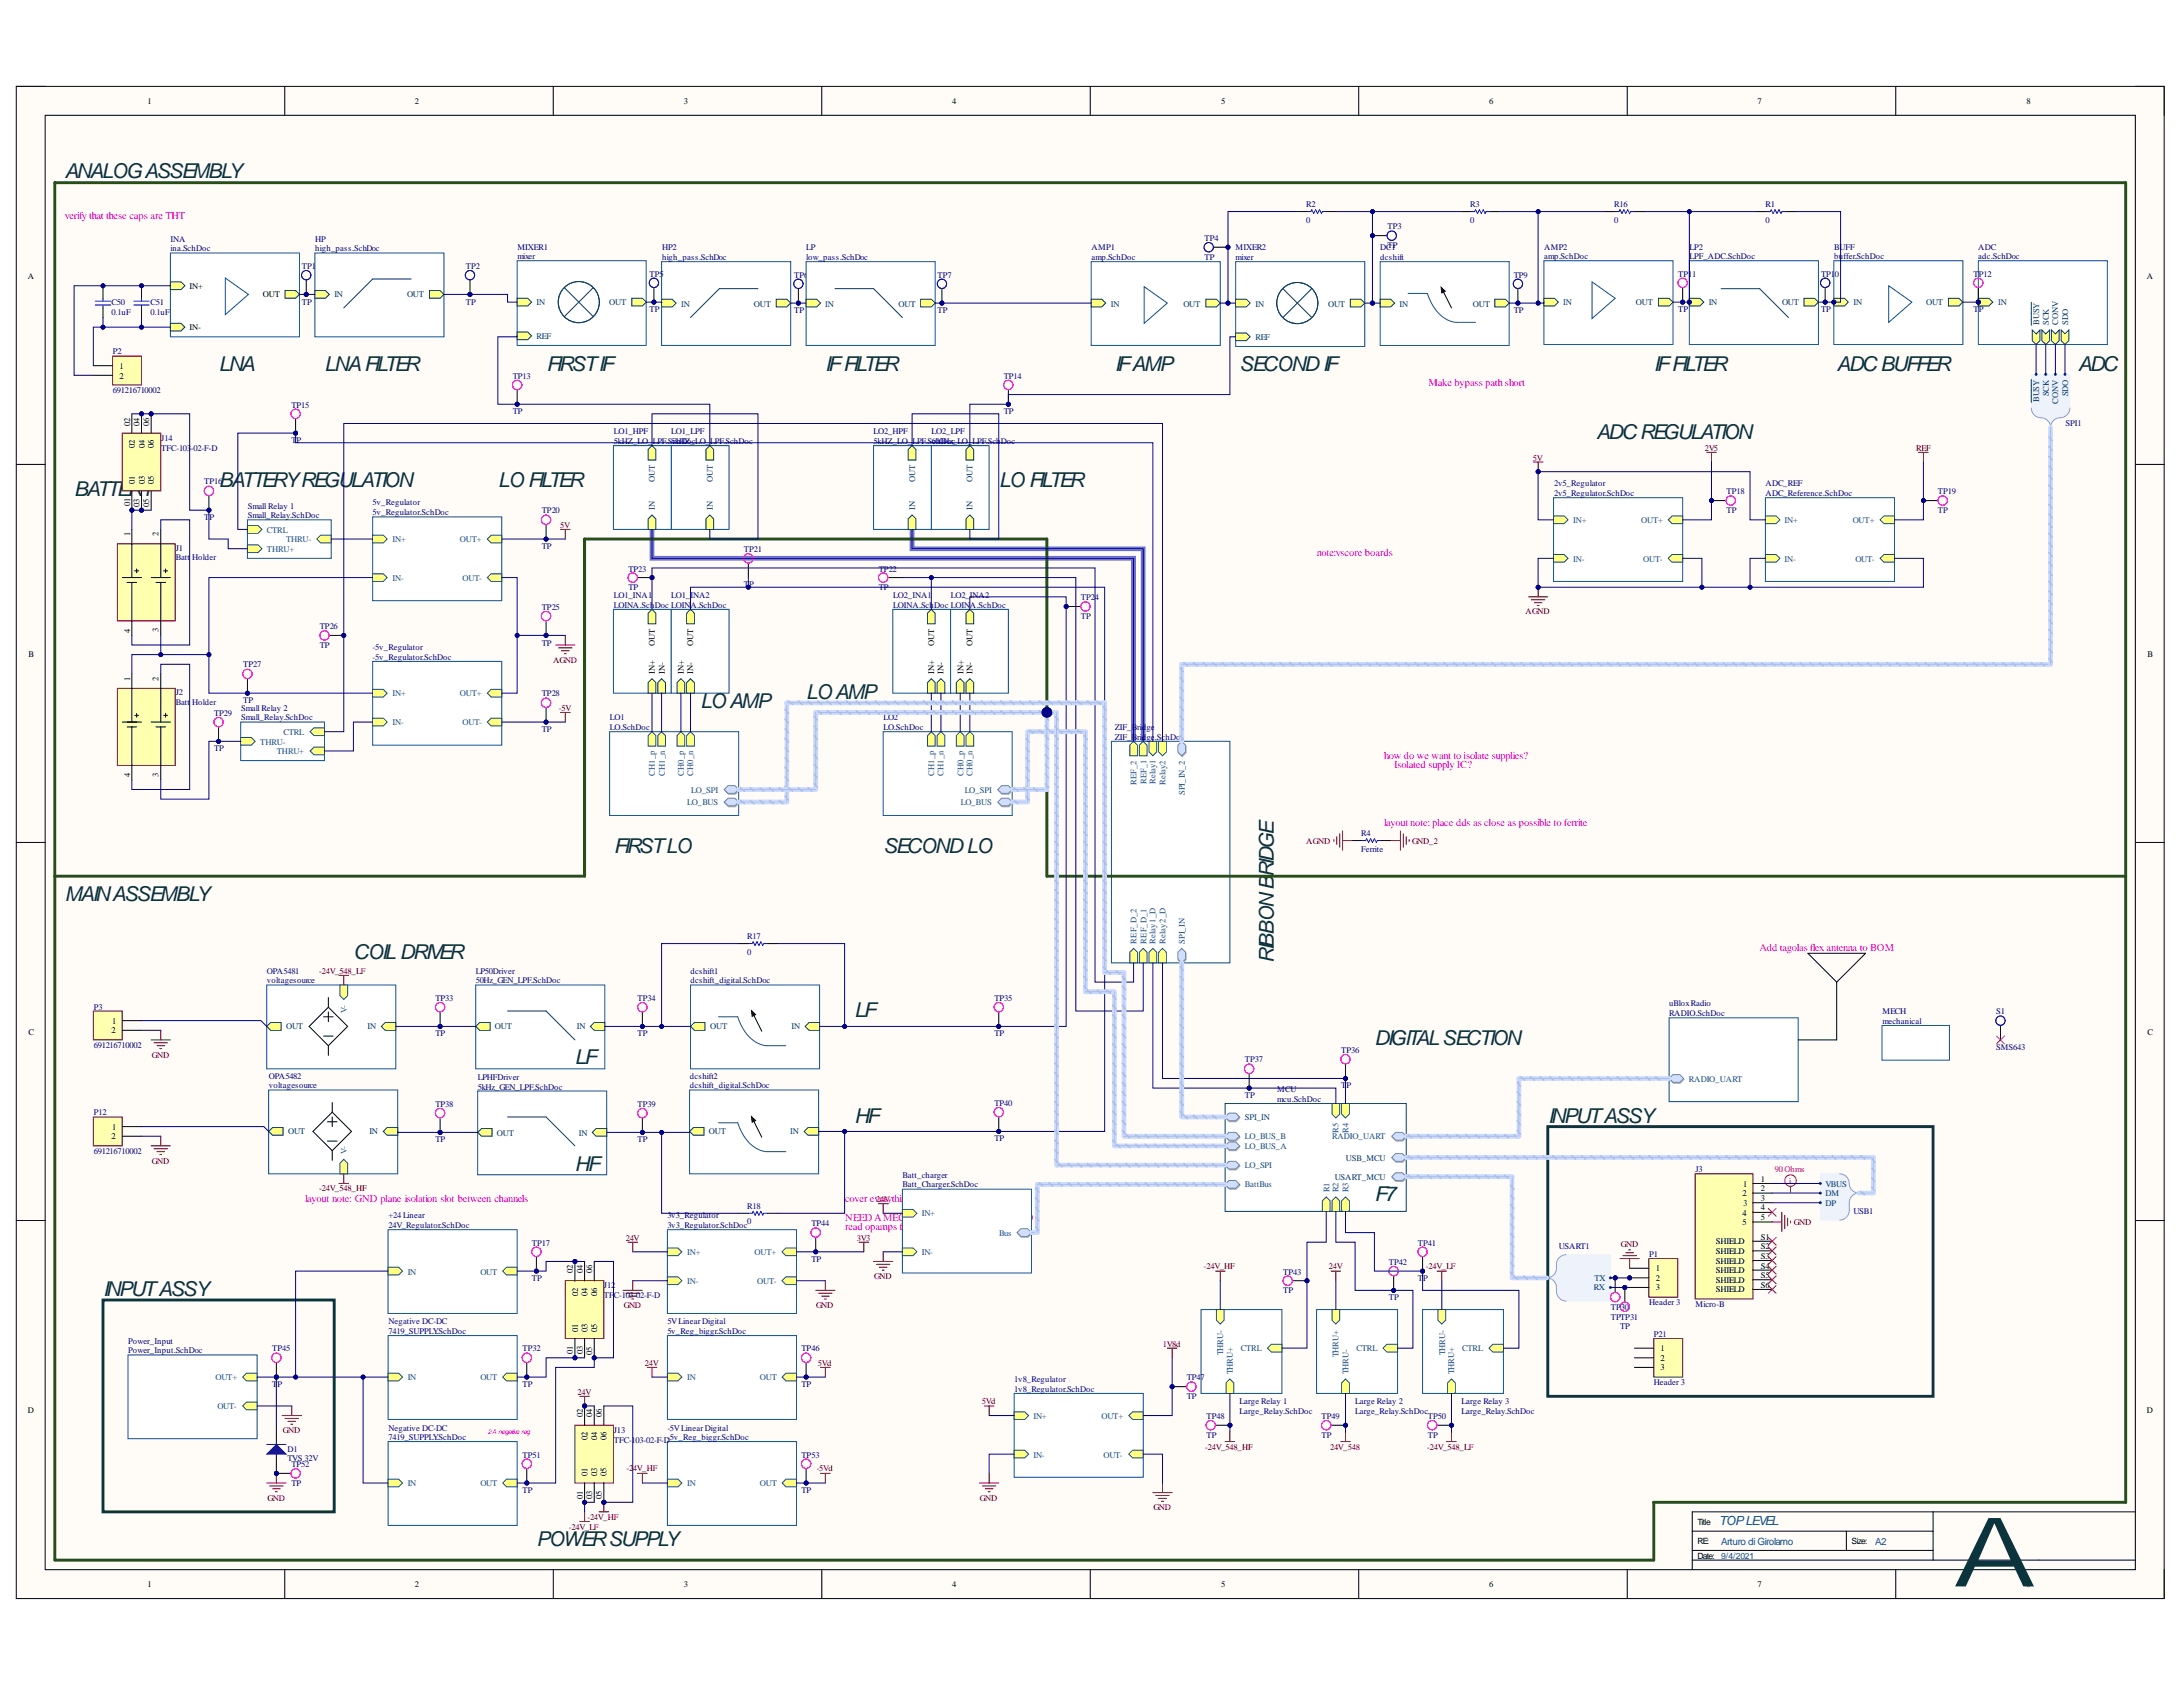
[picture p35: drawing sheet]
<svg xmlns="http://www.w3.org/2000/svg" width="279mm" height="216mm" viewBox="0 0 279 216" stroke-linecap="round" stroke-linejoin="round" font-family="sans-serif">
<defs><g id="words">
<text font-size="12.3" fill="#0c343d" x="249.9" y="203">A</text>
<g font-size="2.6" fill="#0c343d">
<text x="8.3" y="22.8">ANALOGASSEMBLY</text>
<text x="28" y="47.5">LNA</text>
<text x="41.5" y="47.5">LNAFILTER</text>
<text x="69.9" y="47.5">FIRSTIF</text>
<text x="105.6" y="47.5">IFFILTER</text>
<text x="142.7" y="47.5">IFAMP</text>
<text x="158.6" y="47.5">SECONDIF</text>
<text x="211.7" y="47.5">IFFILTER</text>
<text x="235.1" y="47.5">ADCBUFFER</text>
<text x="266" y="47.5">ADC</text>
<text x="204.3" y="56.1">ADCREGULATION</text>
<text x="9.5" y="63.5">BATTERY</text>
<text x="28" y="62.3">BATTERYREGULATION</text>
<text x="63.8" y="62.3">LO FILTER</text>
<text x="127.9" y="62.3">LO FILTER</text>
<text x="103.2" y="89.5">LOAMP</text>
<text x="89.6" y="90.6">LOAMP</text>
<text x="78.6" y="109.2">FIRSTLO</text>
<text x="113.1" y="109.2">SECONDLO</text>
<text x="8.3" y="115.3">MAINASSEMBLY</text>
<text x="45.2" y="122.7">COIL DRIVER</text>
<text x="163" y="123.2" transform="rotate(-90 163 123.2)">RIBBONBRIDGE</text>
<text x="109.3" y="130.1">LF</text>
<text x="73.6" y="136.2">LF</text>
<text x="175.9" y="133.8">DIGITALSECTION</text>
<text x="109.3" y="143.7">HF</text>
<text x="198.1" y="143.7">INPUTASSY</text>
<text x="73.6" y="149.8">HF</text>
<text x="175.9" y="153.7">F7</text>
<text x="13.2" y="165.8">INPUTASSY</text>
<text x="68.7" y="197.9">POWERSUPPLY</text>
</g>
<text font-size="1.6" fill="#0b5394" x="220" y="195.2">TOPLEVEL</text>
<g font-size="1.4" fill="#f0f">
<text x="8.3" y="28.1">verify that these caps are THT</text>
<text x="182.8" y="49.4">Make bypass path short</text>
<text x="168.5" y="71.2">note:vscore boards</text>
<text x="177.2" y="97.1">how do we want to isolate supplies?</text>
<text x="178.4" y="98.3">Isolated supply IC?</text>
<text x="177.2" y="105.7">layout note: place dds as close as possible to ferrite</text>
<text x="225.2" y="121.8">Add tagolas flex antenna to BOM</text>
<text x="39.1" y="153.8">layout note: GND plane isolation slot between channels</text>
<text x="108.2" y="153.8">cover everythingin testpoints</text>
<text x="108.2" y="157.5">read opamps f</text>
<text x="108.2" y="156.3">NEEDAMEC</text>
<text x="115.5" y="157.5">or everyone</text>
<text x="115.9" y="156.3">H LAYER WITH EM SHIELD</text>
</g>
<g font-size="1.3" fill="#0b5394">
<text x="220.3" y="197.7">Arturo di Girolamo</text>
<text x="240" y="197.7">A2</text>
</g>
<g font-size="1.1">
<text x="18.9" y="13.3">1</text>
<text x="53.1" y="13.3">2</text>
<text x="87.5" y="13.3">3</text>
<text x="121.9" y="13.3">4</text>
<text x="156.3" y="13.3">5</text>
<text x="190.6" y="13.3">6</text>
<text x="225" y="13.3">7</text>
<text x="259.4" y="13.3">8</text>
<text x="3.6" y="35.7">A</text>
<text x="274.8" y="35.7">A</text>
<text x="24.3" y="37">IN+</text>
<text x="33.7" y="38.1">OUT</text>
<text x="15.3" y="47.2">1</text>
<text x="24.3" y="42.3">IN-</text>
<text x="15.3" y="48.5">2</text>
<text x="16.7" y="54.5" transform="rotate(-90 16.7 54.5)">02</text>
<text x="17.3" y="57.3" transform="rotate(-90 17.3 57.3)">02</text>
<text x="17.8" y="54.5" transform="rotate(-90 17.8 54.5)">04</text>
<text x="18.5" y="57.3" transform="rotate(-90 18.5 57.3)">04</text>
<text x="19.1" y="54.5" transform="rotate(-90 19.1 54.5)">06</text>
<text x="19.7" y="57.3" transform="rotate(-90 19.7 57.3)">06</text>
<text x="16.7" y="64.8" transform="rotate(-90 16.7 64.8)">01</text>
<text x="17.3" y="62" transform="rotate(-90 17.3 62)">01</text>
<text x="17.8" y="64.9" transform="rotate(-90 17.8 64.9)">03</text>
<text x="18.5" y="62" transform="rotate(-90 18.5 62)">03</text>
<text x="19.1" y="64.9" transform="rotate(-90 19.1 64.9)">05</text>
<text x="19.7" y="62" transform="rotate(-90 19.7 62)">05</text>
<text x="16.7" y="68.6" transform="rotate(-90 16.7 68.6)">1</text>
<text x="20.3" y="68.6" transform="rotate(-90 20.3 68.6)">2</text>
<text x="16.7" y="81" transform="rotate(-90 16.7 81)">4</text>
<text x="20.3" y="80.9" transform="rotate(-90 20.3 80.9)">3</text>
<text x="83.8" y="82.7" transform="rotate(-90 83.8 82.7)">OUT</text>
<text x="88.7" y="82.7" transform="rotate(-90 88.7 82.7)">OUT</text>
<text x="119.6" y="82.7" transform="rotate(-90 119.6 82.7)">OUT</text>
<text x="124.5" y="82.7" transform="rotate(-90 124.5 82.7)">OUT</text>
<text x="3.6" y="84.1">B</text>
<text x="16.7" y="87.1" transform="rotate(-90 16.7 87.1)">1</text>
<text x="20.3" y="87.1" transform="rotate(-90 20.3 87.1)">2</text>
<text x="83.8" y="86.3" transform="rotate(-90 83.8 86.3)">IN+</text>
<text x="85.1" y="86.3" transform="rotate(-90 85.1 86.3)">IN-</text>
<text x="87.5" y="86.3" transform="rotate(-90 87.5 86.3)">IN+</text>
<text x="88.7" y="86.3" transform="rotate(-90 88.7 86.3)">IN-</text>
<text x="119.6" y="86.3" transform="rotate(-90 119.6 86.3)">IN+</text>
<text x="120.8" y="86.3" transform="rotate(-90 120.8 86.3)">IN-</text>
<text x="123.3" y="86.3" transform="rotate(-90 123.3 86.3)">IN+</text>
<text x="124.5" y="86.3" transform="rotate(-90 124.5 86.3)">IN-</text>
<text x="274.8" y="84.1">B</text>
<text x="16.7" y="99.4" transform="rotate(-90 16.7 99.4)">4</text>
<text x="20.3" y="99.4" transform="rotate(-90 20.3 99.4)">3</text>
<text x="14.4" y="131.1">1</text>
<text x="3.6" y="132.4">C</text>
<text x="14.3" y="132.3">2</text>
<text x="274.8" y="132.4">C</text>
<text x="14.3" y="145.8">2</text>
<text x="14.4" y="144.6">1</text>
<text x="223" y="153.1">2</text>
<text x="223" y="155.6">4</text>
<text x="223.1" y="151.9">1</text>
<text x="223.1" y="154.3">3</text>
<text x="225.4" y="151.3">1</text>
<text x="225.4" y="152.5">2</text>
<text x="225.4" y="153.7">3</text>
<text x="225.4" y="154.9">4</text>
<text x="219.6" y="159.2">SHIELD</text>
<text x="219.6" y="160.5">SHIELD</text>
<text x="219.6" y="161.8">SHIELD</text>
<text x="223" y="156.8">5</text>
<text x="225.4" y="156.2">5</text>
<text x="225.4" y="158.6">S1</text>
<text x="225.4" y="159.9">S2</text>
<text x="225.4" y="161.1">S3</text>
<text x="73.3" y="162.9" transform="rotate(-90 73.3 162.9)">02</text>
<text x="74" y="165.8" transform="rotate(-90 74 165.8)">02</text>
<text x="74.6" y="162.9" transform="rotate(-90 74.6 162.9)">04</text>
<text x="75.2" y="165.8" transform="rotate(-90 75.2 165.8)">04</text>
<text x="75.8" y="162.9" transform="rotate(-90 75.8 162.9)">06</text>
<text x="76.4" y="165.8" transform="rotate(-90 76.4 165.8)">06</text>
<text x="211.9" y="162.7">1</text>
<text x="211.9" y="164">2</text>
<text x="211.9" y="165.1">3</text>
<text x="219.6" y="162.9">SHIELD</text>
<text x="219.6" y="164.2">SHIELD</text>
<text x="219.6" y="165.4">SHIELD</text>
<text x="225.4" y="162.4">S4</text>
<text x="225.4" y="163.5">S5</text>
<text x="225.4" y="164.8">S6</text>
<text x="73.3" y="173.3" transform="rotate(-90 73.3 173.3)">01</text>
<text x="74" y="170.5" transform="rotate(-90 74 170.5)">01</text>
<text x="74.6" y="173.3" transform="rotate(-90 74.6 173.3)">03</text>
<text x="75.2" y="170.5" transform="rotate(-90 75.2 170.5)">03</text>
<text x="75.8" y="173.4" transform="rotate(-90 75.8 173.4)">05</text>
<text x="76.4" y="170.5" transform="rotate(-90 76.4 170.5)">05</text>
<text x="212.5" y="172.9">1</text>
<text x="212.5" y="174.2">2</text>
<text x="212.5" y="175.4">3</text>
<text x="3.6" y="180.8">D</text>
<text x="74.6" y="181.4" transform="rotate(-90 74.6 181.4)">02</text>
<text x="75.2" y="184.3" transform="rotate(-90 75.2 184.3)">02</text>
<text x="75.8" y="181.4" transform="rotate(-90 75.8 181.4)">04</text>
<text x="76.4" y="184.3" transform="rotate(-90 76.4 184.3)">04</text>
<text x="77" y="181.4" transform="rotate(-90 77 181.4)">06</text>
<text x="77.6" y="184.3" transform="rotate(-90 77.6 184.3)">06</text>
<text x="274.8" y="180.8">D</text>
<text x="74.6" y="191.8" transform="rotate(-90 74.6 191.8)">01</text>
<text x="75.2" y="188.9" transform="rotate(-90 75.2 188.9)">01</text>
<text x="75.8" y="191.8" transform="rotate(-90 75.8 191.8)">03</text>
<text x="76.4" y="188.9" transform="rotate(-90 76.4 188.9)">03</text>
<text x="77" y="191.8" transform="rotate(-90 77 191.8)">05</text>
<text x="77.6" y="188.9" transform="rotate(-90 77.6 188.9)">05</text>
<text x="217.3" y="195.2">Title</text>
<text x="217.3" y="197.6">RE:</text>
<text x="237" y="197.6">Size:</text>
<text x="18.9" y="203.1">1</text>
<text x="53.1" y="203.1">2</text>
<text x="87.5" y="203.1">3</text>
<text x="121.9" y="203.1">4</text>
<text x="156.3" y="203.1">5</text>
<text x="190.6" y="203.1">6</text>
<text x="217.3" y="199.5">Date:</text>
<text x="225" y="203.1">7</text>
<text x="259.4" y="203.1">8</text>
</g>
<g font-size="1.1" fill="#000080">
<text x="167.2" y="26.5">R2</text>
<text x="167.2" y="28.5">0</text>
<text x="177.6" y="29.3">TP3</text>
<text x="188.2" y="26.5">R3</text>
<text x="188.2" y="28.5">0</text>
<text x="206.6" y="26.5">R16</text>
<text x="206.6" y="28.5">0</text>
<text x="226" y="26.5">R1</text>
<text x="226" y="28.5">0</text>
<text x="21.8" y="30.9">INA</text>
<text x="21.8" y="32.1">ina.SchDoc</text>
<text x="38.6" y="34.4">TP1</text>
<text x="40.3" y="30.9">HP</text>
<text x="40.3" y="32.1">high_pass.SchDoc</text>
<text x="59.6" y="34.4">TP2</text>
<text x="66.2" y="32">MIXER1</text>
<text x="66.2" y="33.1">mixer</text>
<text x="83.1" y="35.4">TP5</text>
<text x="84.7" y="32">HP2</text>
<text x="84.7" y="33.3">high_pass.SchDoc</text>
<text x="101.7" y="35.5">TP6</text>
<text x="103.2" y="32">LP</text>
<text x="103.2" y="33.3">low_pass.SchDoc</text>
<text x="120" y="35.5">TP7</text>
<text x="139.7" y="32">AMP1</text>
<text x="139.7" y="33.3">amp.SchDoc</text>
<text x="154.2" y="30.9">TP4</text>
<text x="154.2" y="33.2">TP</text>
<text x="158.1" y="32">MIXER2</text>
<text x="158.1" y="33.3">mixer</text>
<text x="176.7" y="32">DC1</text>
<text x="176.7" y="33.3">dcshift</text>
<text x="177.6" y="31.8">TP</text>
<text x="193.7" y="35.5">TP9</text>
<text x="197.6" y="32">AMP2</text>
<text x="197.6" y="33.1">amp.SchDoc</text>
<text x="214.8" y="35.4">TP11</text>
<text x="216.2" y="32">LP2</text>
<text x="216.2" y="33.1">LPF_ADC.SchDoc</text>
<text x="233.1" y="35.4">TP1</text>
<text x="234.8" y="32">BUFF</text>
<text x="234.8" y="33.1">bu</text>
<text x="234.8" y="35.4">0</text>
<text x="235.9" y="33.1">ffer.SchDoc</text>
<text x="252.6" y="35.4">TP12</text>
<text x="253.2" y="32">ADC</text>
<text x="253.2" y="33.1">adc.SchDoc</text>
<text x="14.3" y="39.1">C50</text>
<text x="14.3" y="40.3">0.1uF</text>
<text x="19.3" y="39.1">C51</text>
<text x="19.3" y="40.3">0.1uF</text>
<text x="38.6" y="39">TP</text>
<text x="59.6" y="39">TP</text>
<text x="83.1" y="39.9">TP</text>
<text x="101.7" y="40.1">TP</text>
<text x="120" y="40.1">TP</text>
<text x="193.7" y="40.1">TP</text>
<text x="214.8" y="39.9">TP</text>
<text x="233.1" y="39.9">TP</text>
<text x="252.6" y="39.9">TP</text>
<text x="14.5" y="45.3">P2</text>
<text x="14.5" y="50.3">691216710002</text>
<text x="37.3" y="52.2">TP15</text>
<text x="65.6" y="48.5">TP13</text>
<text x="65.6" y="53">TP</text>
<text x="128.5" y="48.5">TP14</text>
<text x="128.5" y="53">TP</text>
<text x="20.6" y="56.5">J14</text>
<text x="20.6" y="57.7">TFC-103</text>
<text x="24.4" y="57.7">-02-F-D</text>
<text x="37.3" y="56.7">TP</text>
<text x="78.6" y="55.6">LO1_HPF</text>
<text x="78.6" y="56.8">5kHZ_LO_</text>
<text x="83.5" y="56.8">LPF.S5ckhHZ_LO_</text>
<text x="85.9" y="55.6">LO1_LPF</text>
<text x="87.2" y="56.8">Doc</text>
<text x="90.9" y="56.8">LPF.SchDoc</text>
<text x="111.8" y="55.6">LO2_HPF</text>
<text x="111.8" y="56.8">5kHZ_LO_</text>
<text x="116.8" y="56.8">LPF.S6c0h0DHozc_LO_</text>
<text x="119.2" y="55.6">LO2_LPF</text>
<text x="124.5" y="56.8">LPF.Sch</text>
<text x="128.1" y="56.8">Doc</text>
<text x="264.4" y="54.5">SPI1</text>
<text x="26.1" y="62">TP16</text>
<text x="31.7" y="65.1">Small Relay 1</text>
<text x="47.7" y="64.7">5v_Regulator</text>
<text x="47.7" y="66">5v_Regulator.SchDoc</text>
<text x="69.3" y="65.7">TP20</text>
<text x="198.9" y="62.2">2v5_Regulator</text>
<text x="198.9" y="63.5">2v5_Regulator.SchDoc</text>
<text x="221" y="63.3">TP18</text>
<text x="221" y="65.7">TP</text>
<text x="226" y="62.2">ADC_REF</text>
<text x="226" y="63.5">ADC_Reference.SchDoc</text>
<text x="248" y="63.3">TP19</text>
<text x="248" y="65.7">TP</text>
<text x="22.5" y="70.5">J1</text>
<text x="22.5" y="71.7">Batt</text>
<text x="24.6" y="71.7">Holder</text>
<text x="26.1" y="66.5">TP</text>
<text x="31.7" y="66.3">Small_Relay.SchDoc</text>
<text x="69.3" y="70.3">TP</text>
<text x="95.2" y="70.6">TP21</text>
<text x="78.6" y="76.5">LO1_INA1</text>
<text x="78.6" y="77.8">LOINA.Sch</text>
<text x="80.4" y="73.1">TP23</text>
<text x="80.4" y="75.5">TP</text>
<text x="83.8" y="77.8">Doc LOINA.SchDoc</text>
<text x="85.9" y="76.5">LO1_INA2</text>
<text x="95.2" y="75.2">TP</text>
<text x="112.5" y="73.1">TP22</text>
<text x="112.5" y="75.5">TP</text>
<text x="114.3" y="76.5">LO2_INA1</text>
<text x="114.3" y="77.8">LOINA.SchDoc LOINA.SchDoc</text>
<text x="121.7" y="76.5">LO2_INA2</text>
<text x="138.4" y="76.8">TP24</text>
<text x="40.9" y="80.5">TP26</text>
<text x="40.9" y="83">TP</text>
<text x="47.7" y="83.2">-5v_Regulator</text>
<text x="69.3" y="78">TP25</text>
<text x="69.3" y="82.6">TP</text>
<text x="138.4" y="79.2">TP</text>
<text x="22.5" y="89">J2</text>
<text x="31.1" y="85.4">TP27</text>
<text x="31.1" y="90">TP</text>
<text x="47.7" y="84.5">-5v_Regulator.SchDoc</text>
<text x="69.3" y="89.1">TP28</text>
<text x="22.5" y="90.2">Batt</text>
<text x="24.6" y="90.2">Holder</text>
<text x="27.4" y="91.6">TP29</text>
<text x="30.9" y="91">Small Relay 2</text>
<text x="30.9" y="92.2">Small_Relay.SchDoc</text>
<text x="69.3" y="93.7">TP</text>
<text x="78.1" y="92.2">LO1</text>
<text x="78.1" y="93.4">LO.SchDoc</text>
<text x="113.1" y="92.2">LO2</text>
<text x="113.1" y="93.4">LO.SchDoc</text>
<text x="142.7" y="93.4">ZIF_Bridge</text>
<text x="142.7" y="94.7">ZIF_Bridge</text>
<text x="147.8" y="94.7">.SchDoc</text>
<text x="27.4" y="96.1">TP</text>
<text x="174.2" y="107">R4</text>
<text x="174.2" y="109">Ferrite</text>
<text x="34.2" y="124.6">OPA5481</text>
<text x="34.2" y="125.8">voltagesource</text>
<text x="60.9" y="124.6">LP50Driver</text>
<text x="60.9" y="125.8">50Hz_GEN_LPF.SchDoc</text>
<text x="88.4" y="124.6">dcshift1</text>
<text x="88.4" y="125.8">dcshift_digital.SchDoc</text>
<text x="95.6" y="120.2">R17</text>
<text x="95.6" y="122.2">0</text>
<text x="12" y="129.2">P3</text>
<text x="55.7" y="128.1">TP33</text>
<text x="81.6" y="128.1">TP34</text>
<text x="127.3" y="128.1">TP35</text>
<text x="213.6" y="128.8">uBloxRadio</text>
<text x="213.6" y="130.1">RADIO.SchDoc</text>
<text x="240.9" y="129.8">MECH</text>
<text x="240.9" y="131.1">mechanical</text>
<text x="255.5" y="129.8">S1</text>
<text x="12" y="134.1">691216710002</text>
<text x="55.7" y="132.6">TP</text>
<text x="81.6" y="132.6">TP</text>
<text x="127.3" y="132.6">TP</text>
<text x="159.3" y="136">TP37</text>
<text x="171.7" y="134.7">TP36</text>
<text x="255.5" y="134.4">SMS643</text>
<text x="12" y="142.7">P12</text>
<text x="34.4" y="138.1">OPA5482</text>
<text x="34.4" y="139.3">voltagesource</text>
<text x="55.7" y="141.6">TP38</text>
<text x="61.1" y="138.2">LPHFDriver</text>
<text x="61.1" y="139.4">5kHz_GEN_LPF.SchDoc</text>
<text x="81.6" y="141.6">TP39</text>
<text x="88.3" y="138.1">dcshift2</text>
<text x="88.3" y="139.3">dcshift_digital.SchDoc</text>
<text x="127.3" y="141.6">TP40</text>
<text x="159.3" y="140.5">TP</text>
<text x="163.5" y="139.8">MCU</text>
<text x="163.5" y="141">mcu.SchDoc</text>
<text x="171.7" y="139.3">TP</text>
<text x="12" y="147.6">691216710002</text>
<text x="55.7" y="146.2">TP</text>
<text x="81.6" y="146.2">TP</text>
<text x="127.3" y="146">TP</text>
<text x="49.7" y="155.9">+24 Linear</text>
<text x="85.4" y="155.9">3v3_Regulator</text>
<text x="95.6" y="154.7">R18</text>
<text x="115.5" y="150.8">Batt_charger</text>
<text x="115.5" y="152">Batt_Charger.SchDoc</text>
<text x="217" y="150">J3</text>
<text x="237.2" y="155.3">USB1</text>
<text x="49.7" y="157.2">24V_Regulator.SchDoc</text>
<text x="68.1" y="159.4">TP17</text>
<text x="85.4" y="157.2">3v3_Regulator.SchDoc</text>
<text x="95.6" y="156.7">0</text>
<text x="103.8" y="156.9">TP44</text>
<text x="103.8" y="161.5">TP</text>
<text x="177.8" y="161.9">TP42</text>
<text x="181.5" y="159.4">TP41</text>
<text x="199.5" y="159.9">USART1</text>
<text x="211.1" y="160.8">P1</text>
<text x="68.1" y="164">TP</text>
<text x="77.3" y="164.9">J12</text>
<text x="77.3" y="166.2">TF</text>
<text x="78.6" y="166.2">C-103-02-F-D</text>
<text x="164.2" y="163.1">TP43</text>
<text x="164.2" y="165.5">TP</text>
<text x="177.8" y="166.4">TP</text>
<text x="181.5" y="164">TP</text>
<text x="206.2" y="167.6">TP30</text>
<text x="211.1" y="167">Header 3</text>
<text x="217" y="167.3">Micro-B</text>
<text x="16.4" y="172">Power_Input</text>
<text x="16.4" y="173.2">Power_Input.SchDoc</text>
<text x="34.8" y="172.9">TP45</text>
<text x="49.7" y="169.5">Negative DC-DC</text>
<text x="49.7" y="170.7">7419_SUPPLY.SchDoc</text>
<text x="66.9" y="172.9">TP32</text>
<text x="85.4" y="169.5">5VLinear Digital</text>
<text x="85.4" y="170.7">5v_Reg_biggr.SchDoc</text>
<text x="102.6" y="172.9">TP46</text>
<text x="206.2" y="168.9">TPTP31</text>
<text x="207.4" y="170.1">TP</text>
<text x="211.7" y="171.1">P21</text>
<text x="34.8" y="177.5">TP</text>
<text x="66.9" y="177.5">TP</text>
<text x="102.6" y="177.5">TP</text>
<text x="129.8" y="176.9">1v8_Regulator</text>
<text x="129.8" y="178.1">1v8_Regulator.SchDoc</text>
<text x="151.9" y="176.6">TP47</text>
<text x="151.9" y="179.1">TP</text>
<text x="158.6" y="179.7">Large Relay 1</text>
<text x="173.4" y="179.7">Large Relay 2</text>
<text x="187.1" y="179.7">Large Relay 3</text>
<text x="211.7" y="177.2">Header 3</text>
<text x="36.8" y="185.8">D1</text>
<text x="49.7" y="183.1">Negative DC-DC</text>
<text x="49.7" y="184.3">7419_SUPPLY.SchDoc</text>
<text x="78.6" y="183.4">J13</text>
<text x="78.6" y="184.7">TFC-103-02-F-D</text>
<text x="85.4" y="183.1">-5VLinear Digital</text>
<text x="85.4" y="184.3">-5v_Reg_biggr.SchDoc</text>
<text x="154.4" y="181.6">TP48</text>
<text x="154.4" y="184">TP</text>
<text x="158.6" y="181">Large_Relay.SchDoc</text>
<text x="169.1" y="181.6">TP49</text>
<text x="169.1" y="184">TP</text>
<text x="173.4" y="181">Large_Relay.SchDoc</text>
<text x="182.8" y="181.6">TP50</text>
<text x="182.8" y="184">TP</text>
<text x="187.1" y="181">Large_Relay.SchDoc</text>
<text x="36.8" y="187">TVS 32V</text>
<text x="37.3" y="187.7">TP52</text>
<text x="37.3" y="190.2">TP</text>
<text x="66.9" y="186.5">TP51</text>
<text x="66.9" y="191">TP</text>
<text x="102.6" y="186.5">TP53</text>
<text x="102.6" y="191">TP</text>
</g>
<g font-size="1.1" fill="#073763">
<text x="42.8" y="38.1">IN</text>
<text x="52.1" y="38.1">OUT</text>
<text x="68.7" y="39.1">IN</text>
<text x="78" y="39.1">OUT</text>
<text x="87.2" y="39.2">IN</text>
<text x="96.5" y="39.2">OUT</text>
<text x="105.6" y="39.2">IN</text>
<text x="115" y="39.2">OUT</text>
<text x="142.2" y="39.2">IN</text>
<text x="151.5" y="39.2">OUT</text>
<text x="160.7" y="39.2">IN</text>
<text x="170" y="39.2">OUT</text>
<text x="179.1" y="39.2">IN</text>
<text x="188.5" y="39.2">OUT</text>
<text x="200.1" y="39.1">IN</text>
<text x="209.4" y="39.1">OUT</text>
<text x="218.7" y="39.1">IN</text>
<text x="228.1" y="39.1">OUT</text>
<text x="237.2" y="39.1">IN</text>
<text x="246.5" y="39.1">OUT</text>
<text x="255.7" y="39.1">IN</text>
<text x="261" y="41.6" transform="rotate(-90 261 41.6)">BUSY</text>
<text x="262.2" y="41.6" transform="rotate(-90 262.2 41.6)">SCK</text>
<text x="263.4" y="41.6" transform="rotate(-90 263.4 41.6)">CONV</text>
<text x="264.7" y="41.6" transform="rotate(-90 264.7 41.6)">SDO</text>
<text x="68.7" y="43.4">REF</text>
<text x="160.7" y="43.5">REF</text>
<text x="83.8" y="65.3" transform="rotate(-90 83.8 65.3)">IN</text>
<text x="83.8" y="61.7" transform="rotate(-90 83.8 61.7)">OUT</text>
<text x="91.2" y="65.3" transform="rotate(-90 91.2 65.3)">IN</text>
<text x="91.2" y="61.7" transform="rotate(-90 91.2 61.7)">OUT</text>
<text x="117.1" y="65.3" transform="rotate(-90 117.1 65.3)">IN</text>
<text x="117.1" y="61.7" transform="rotate(-90 117.1 61.7)">OUT</text>
<text x="124.5" y="65.3" transform="rotate(-90 124.5 65.3)">IN</text>
<text x="124.5" y="61.7" transform="rotate(-90 124.5 61.7)">OUT</text>
<text x="36.6" y="131.7">OUT</text>
<text x="47" y="131.7">IN</text>
<text x="63.3" y="131.7">OUT</text>
<text x="73.8" y="131.7">IN</text>
<text x="90.9" y="131.7">OUT</text>
<text x="101.3" y="131.7">IN</text>
<text x="159.3" y="143.3">SPI_IN</text>
<text x="36.9" y="145.2">OUT</text>
<text x="47.3" y="145.2">IN</text>
<text x="63.6" y="145.4">OUT</text>
<text x="74.1" y="145.4">IN</text>
<text x="90.7" y="145.2">OUT</text>
<text x="101.1" y="145.2">IN</text>
<text x="172.3" y="148.6">USB_MCU</text>
<text x="170.8" y="151">USART_MCU</text>
</g>
<g font-size="1.1" fill="#003a70">
<text x="261" y="51.5" transform="rotate(-90 261 51.5)">BUSY</text>
<text x="262.2" y="50.7" transform="rotate(-90 262.2 50.7)">SCK</text>
<text x="263.4" y="51.7" transform="rotate(-90 263.4 51.7)">CONV</text>
<text x="264.7" y="50.7" transform="rotate(-90 264.7 50.7)">SDO</text>
<text x="233.7" y="151.9">VBUS</text>
<text x="233.7" y="153.1">DM</text>
<text x="233.7" y="154.3">DP</text>
<text x="204" y="165.1">RX</text>
<text x="204.1" y="164">TX</text>
</g>
<g font-size="1.1" fill="#800000">
<text x="196.2" y="58.9">5V</text>
<text x="218.2" y="57.7">2V5</text>
<text x="245.2" y="57.7">REF</text>
<text x="71.7" y="67.6">5V</text>
<text x="195.3" y="78.6">AGND</text>
<text x="70.8" y="84.8">AGND</text>
<text x="71.5" y="91">-5V</text>
<text x="167.2" y="108">AGND</text>
<text x="180.7" y="108">GND_2</text>
<text x="40.8" y="124.6">-24V_548_LF</text>
<text x="19.5" y="135.4">GND</text>
<text x="19.5" y="148.9">GND</text>
<text x="40.8" y="152.5">-24V_548_HF</text>
<text x="112.1" y="153.8">24V</text>
<text x="80.1" y="158.8">24V</text>
<text x="109.7" y="158.8">3V3</text>
<text x="207.4" y="159.7">GND</text>
<text x="229.6" y="156.8">GND</text>
<text x="79.8" y="167.4">GND</text>
<text x="104.4" y="167.4">GND</text>
<text x="111.9" y="163.7">GND</text>
<text x="154.1" y="162.4">-24V_HF</text>
<text x="170.1" y="162.4">24V</text>
<text x="182.5" y="162.4">-24V_LF</text>
<text x="148.8" y="172.3">1V8d</text>
<text x="73.9" y="178.5">24V</text>
<text x="82.5" y="174.8">24V</text>
<text x="104.7" y="174.8">5Vd</text>
<text x="125.7" y="179.7">5Vd</text>
<text x="36.2" y="183.4">GND</text>
<text x="154.3" y="185.5">-24V_548_HF</text>
<text x="170.2" y="185.5">24V_548</text>
<text x="182.7" y="185.5">-24V_548_LF</text>
<text x="80.2" y="188.3">-2</text>
<text x="81" y="188.3">4V_HF</text>
<text x="104.5" y="188.3">-5Vd</text>
<text x="34.2" y="192">GND</text>
<text x="72.8" y="195.8">-24V_LF</text>
<text x="75.2" y="194.5">-24V_HF</text>
<text x="125.4" y="192">GND</text>
<text x="147.7" y="193.3">GND</text>
</g>
<g font-size="1.1" fill="#1c4587">
<text x="34.2" y="68.2">CTRL</text>
<text x="34.2" y="70.6">THRU+</text>
<text x="36.6" y="69.4">THRU-</text>
<text x="50.2" y="69.4">IN+</text>
<text x="58.9" y="69.4">OUT+</text>
<text x="201.4" y="67">IN+</text>
<text x="201.4" y="71.9">IN-</text>
<text x="210.1" y="67">OUT+</text>
<text x="210.3" y="71.9">OUT-</text>
<text x="228.4" y="67">IN+</text>
<text x="228.4" y="71.9">IN-</text>
<text x="237.1" y="67">OUT+</text>
<text x="237.5" y="71.9">OUT-</text>
<text x="50.2" y="74.3">IN-</text>
<text x="59.2" y="74.3">OUT-</text>
<text x="50.2" y="89.1">IN+</text>
<text x="58.9" y="89.1">OUT+</text>
<text x="33.3" y="95.3">THRU-</text>
<text x="36.3" y="94">CTRL</text>
<text x="50.2" y="92.8">IN-</text>
<text x="59.2" y="92.8">OUT-</text>
<text x="35.4" y="96.5">THRU+</text>
<text x="83.8" y="99.3" transform="rotate(-90 83.8 99.3)">CH1_p</text>
<text x="85.1" y="99.3" transform="rotate(-90 85.1 99.3)">CH1_n</text>
<text x="87.5" y="99.3" transform="rotate(-90 87.5 99.3)">CH0_p</text>
<text x="88.5" y="101.5">LO_SPI</text>
<text x="88.7" y="99.3" transform="rotate(-90 88.7 99.3)">CH0_n</text>
<text x="119.6" y="99.3" transform="rotate(-90 119.6 99.3)">CH1_p</text>
<text x="120.8" y="99.3" transform="rotate(-90 120.8 99.3)">CH1_n</text>
<text x="123.3" y="99.3" transform="rotate(-90 123.3 99.3)">CH0_p</text>
<text x="123.5" y="101.5">LO_SPI</text>
<text x="124.5" y="99.3" transform="rotate(-90 124.5 99.3)">CH0_n</text>
<text x="145.5" y="100.5" transform="rotate(-90 145.5 100.5)">REF_2</text>
<text x="146.7" y="100.4" transform="rotate(-90 146.7 100.4)">REF_1</text>
<text x="147.9" y="100.4" transform="rotate(-90 147.9 100.4)">Relay1</text>
<text x="149.2" y="100.5" transform="rotate(-90 149.2 100.5)">Relay2</text>
<text x="151.6" y="101.7" transform="rotate(-90 151.6 101.7)">SPI_IN_2</text>
<text x="88" y="103.1">LO_BUS</text>
<text x="123" y="103.1">LO_BUS</text>
<text x="145.5" y="120.8" transform="rotate(-90 145.5 120.8)">REF_D_2</text>
<text x="146.7" y="120.8" transform="rotate(-90 146.7 120.8)">REF_D_1</text>
<text x="147.9" y="120.8" transform="rotate(-90 147.9 120.8)">Relay1_D</text>
<text x="149.2" y="120.8" transform="rotate(-90 149.2 120.8)">Relay2_D</text>
<text x="151.6" y="120.8" transform="rotate(-90 151.6 120.8)">SPI_IN</text>
<text x="44.4" y="129.6" transform="rotate(-90 44.4 129.6)">V-</text>
<text x="216.2" y="138.4">RADIO_UART</text>
<text x="44.4" y="147.7" transform="rotate(-90 44.4 147.7)">V-</text>
<text x="159.3" y="145.8">LO_BUS_B</text>
<text x="159.3" y="147.1">LO_BUS_A</text>
<text x="159.3" y="149.5">LO_SPI</text>
<text x="170.5" y="145.8">RADIO_UART</text>
<text x="171.3" y="144.9" transform="rotate(-90 171.3 144.9)">R5</text>
<text x="172.6" y="144.9" transform="rotate(-90 172.6 144.9)">R4</text>
<text x="118" y="155.7">IN+</text>
<text x="159.3" y="152">BattBus</text>
<text x="170.2" y="152.5" transform="rotate(-90 170.2 152.5)">R1</text>
<text x="171.3" y="152.5" transform="rotate(-90 171.3 152.5)">R2</text>
<text x="172.6" y="152.5" transform="rotate(-90 172.6 152.5)">R3</text>
<text x="88" y="160.6">IN+</text>
<text x="96.6" y="160.6">OUT+</text>
<text x="118" y="160.6">IN-</text>
<text x="127.9" y="158.1">Bus</text>
<text x="52.2" y="163.1">IN</text>
<text x="61.5" y="163.1">OUT</text>
<text x="88" y="164.3">IN-</text>
<text x="96.9" y="164.3">OUT-</text>
<text x="156.5" y="173.4" transform="rotate(-90 156.5 173.4)">THRU-</text>
<text x="158.8" y="172.9">CTRL</text>
<text x="171.3" y="173.7" transform="rotate(-90 171.3 173.7)">THRU+</text>
<text x="173.6" y="172.9">CTRL</text>
<text x="184.9" y="173.4" transform="rotate(-90 184.9 173.4)">THRU-</text>
<text x="187.1" y="172.9">CTRL</text>
<text x="27.6" y="176.6">OUT+</text>
<text x="52.2" y="176.6">IN</text>
<text x="61.5" y="176.6">OUT</text>
<text x="88" y="176.6">IN</text>
<text x="97.3" y="176.6">OUT</text>
<text x="157.8" y="175.9" transform="rotate(-90 157.8 175.9)">THRU+</text>
<text x="172.6" y="175.9" transform="rotate(-90 172.6 175.9)">THRU-</text>
<text x="186.1" y="175.9" transform="rotate(-90 186.1 175.9)">THRU+</text>
<text x="27.8" y="180.4">OUT-</text>
<text x="132.3" y="181.6">IN+</text>
<text x="141" y="181.6">OUT+</text>
<text x="52.2" y="190.2">IN</text>
<text x="61.5" y="190.2">OUT</text>
<text x="88" y="190.2">IN</text>
<text x="97.3" y="190.2">OUT</text>
<text x="132.3" y="186.5">IN-</text>
<text x="141.2" y="186.5">OUT-</text>
</g>
<g font-size="1.1" fill="#f00">
<text x="227.1" y="149.9">90 Ohms</text>
<text x="229" y="151.5">i</text>
</g>
<text font-size="1.1" fill="#0b5394" x="220.3" y="199.5">9/4/2021</text>
<text font-size=".8" fill="#f0f" x="62.5" y="183.5">2A negative reg</text>
</g></defs>
<path d="M2.1 11.1h274.9v193.5h-274.9z" fill-rule="evenodd" fill="#fffcf8"/>
<path d="M2.1 11.1h274.9v193.5h-274.9z" fill="none" stroke="#000" stroke-width=".13"/>
<path d="M5.8 14.8h267.5v186.1h-267.5z" fill-rule="evenodd" fill="#fffcf8"/>
<g fill="none" stroke="#000" stroke-width=".13">
<path d="M2.1 11.1h3.7M5.8 14.8h267.5v186.1h-267.5zM36.4 11.1v3.7M70.8 11.1v3.7M105.2 11.1v3.7M139.5 11.1v3.7M173.9 11.1v3.7M208.3 11.1v3.7M242.6 11.1v3.7M273.3 11.1h3.7v3.7M2.1 59.4h3.7M273.3 59.4h3.7"/>
<path d="M2.1 107.8h3.7M273.3 107.8h3.7M2.1 156.2h3.7M273.3 156.2h3.7M216.6 196h30.8M216.6 199.7h56.7M216.6 198.4h30.8M236.3 196v2.4M247.4 193.5v6.2M273.3 193.5h-56.7v7.4M36.4 200.9v3.7M70.8 200.9v3.7"/>
<path d="M105.2 200.9v3.7M139.5 200.9v3.7M173.9 200.9v3.7M208.3 200.9v3.7M242.6 200.9v3.7M277 200.9v3.7"/>
</g>
<path d="M83.4 67.8v3.7h61.7v23.4M116.7 67.8v2.4h29.6v24.7" fill="none" stroke="#6e6eff" stroke-width=".62"/>
<path d="M156.8 141.2h23.2v13.8h-23.2z" fill-rule="evenodd" fill="#fff"/>
<path d="M156.8 141.2h23.2v13.8h-23.2z" fill="none" stroke="#073763" stroke-width=".13"/>
<path d="M178.2 150.7l.5-.5h.8l.5 .5-.5 .5h-.8z" fill-rule="evenodd" fill="#bac0ca"/>
<path d="M178.2 150.7l.5-.5h.8l.5 .5-.5 .5h-.8z" fill="none" stroke="#a6acb6" stroke-width=".13"/>
<path d="M178.6 150.1h.9l.5 .5-.5 .5h-.9l-.5-.5z" fill-rule="evenodd" fill="#d5e4ff"/>
<path d="M178.6 150.1h.9l.5 .5-.5 .5h-.9l-.5-.5z" fill="none" stroke="#71809b" stroke-width=".13"/>
<path d="M156.9 143.1l.5-.5h.8l.5 .5-.5 .5h-.8z" fill-rule="evenodd" fill="#bac0ca"/>
<path d="M156.9 143.1l.5-.5h.8l.5 .5-.5 .5h-.8z" fill="none" stroke="#a6acb6" stroke-width=".13"/>
<path d="M157.3 142.5h.9l.4 .5-.4 .4h-.9l-.5-.4z" fill-rule="evenodd" fill="#d5e4ff"/>
<path d="M157.3 142.5h.9l.4 .5-.4 .4h-.9l-.5-.4z" fill="none" stroke="#71809b" stroke-width=".13"/>
<path d="M178.2 148.3l.5-.5h.8l.5 .5-.5 .4h-.8z" fill-rule="evenodd" fill="#bac0ca"/>
<path d="M178.2 148.3l.5-.5h.8l.5 .5-.5 .4h-.8z" fill="none" stroke="#a6acb6" stroke-width=".13"/>
<path d="M178.6 147.6h.9l.5 .5-.5 .5h-.9l-.5-.5z" fill-rule="evenodd" fill="#d5e4ff"/>
<path d="M178.6 147.6h.9l.5 .5-.5 .5h-.9l-.5-.5z" fill="none" stroke="#71809b" stroke-width=".13"/>
<path d="M156.9 145.5l.5-.5h.8l.5 .5-.5 .5h-.8z" fill-rule="evenodd" fill="#bac0ca"/>
<path d="M156.9 145.5l.5-.5h.8l.5 .5-.5 .5h-.8z" fill="none" stroke="#a6acb6" stroke-width=".13"/>
<path d="M156.8 145.4l.5-.5h.9l.4 .5-.4 .5h-.9z" fill-rule="evenodd" fill="#d5e4ff"/>
<path d="M156.8 145.4l.5-.5h.9l.4 .5-.4 .5h-.9z" fill="none" stroke="#71809b" stroke-width=".13"/>
<path d="M156.9 146.8l.5-.5h.8l.5 .5-.5 .5h-.8z" fill-rule="evenodd" fill="#bac0ca"/>
<path d="M156.9 146.8l.5-.5h.8l.5 .5-.5 .5h-.8z" fill="none" stroke="#a6acb6" stroke-width=".13"/>
<path d="M156.8 146.6l.5-.4h.9l.4 .4-.4 .5h-.9z" fill-rule="evenodd" fill="#d5e4ff"/>
<path d="M156.8 146.6l.5-.4h.9l.4 .4-.4 .5h-.9z" fill="none" stroke="#71809b" stroke-width=".13"/>
<path d="M178.2 145.5l.5-.5h.8l.5 .5-.5 .5h-.8z" fill-rule="evenodd" fill="#bac0ca"/>
<path d="M178.2 145.5l.5-.5h.8l.5 .5-.5 .5h-.8z" fill="none" stroke="#a6acb6" stroke-width=".13"/>
<path d="M178.1 145.4l.5-.5h.9l.5 .5-.5 .5h-.9z" fill-rule="evenodd" fill="#d5e4ff"/>
<path d="M178.1 145.4l.5-.5h.9l.5 .5-.5 .5h-.9z" fill="none" stroke="#71809b" stroke-width=".13"/>
<path d="M156.9 149.2l.5-.5h.8l.5 .5-.5 .5h-.8z" fill-rule="evenodd" fill="#bac0ca"/>
<path d="M156.9 149.2l.5-.5h.8l.5 .5-.5 .5h-.8z" fill="none" stroke="#a6acb6" stroke-width=".13"/>
<path d="M156.8 149.1l.5-.5h.9l.4 .5-.4 .5h-.9z" fill-rule="evenodd" fill="#d5e4ff"/>
<path d="M156.8 149.1l.5-.5h.9l.4 .5-.4 .5h-.9z" fill="none" stroke="#71809b" stroke-width=".13"/>
<path d="M156.9 151.7l.5-.5h.8l.5 .5-.5 .5h-.8z" fill-rule="evenodd" fill="#bac0ca"/>
<path d="M156.9 151.7l.5-.5h.8l.5 .5-.5 .5h-.8z" fill="none" stroke="#a6acb6" stroke-width=".13"/>
<path d="M156.8 151.6l.5-.5h.9l.4 .5-.4 .5h-.9z" fill-rule="evenodd" fill="#d5e4ff"/>
<path d="M156.8 151.6l.5-.5h.9l.4 .5-.4 .5h-.9z" fill="none" stroke="#71809b" stroke-width=".13"/>
<path d="M171.7 141.2h1v1.4l-.5 .5-.5-.5z" fill-rule="evenodd" fill="#ffff80"/>
<path d="M171.7 141.2h1v1.4l-.5 .5-.5-.5z" fill="none" stroke="#1c4587" stroke-width=".13"/>
<path d="M171.7 153.7l.5-.5 .5 .5v1.3h-1z" fill-rule="evenodd" fill="#ffff80"/>
<path d="M171.7 153.7l.5-.5 .5 .5v1.3h-1z" fill="none" stroke="#1c4587" stroke-width=".13"/>
<path d="M169.2 153.7l.5-.5 .5 .5v1.3h-1z" fill-rule="evenodd" fill="#ffff80"/>
<path d="M169.2 153.7l.5-.5 .5 .5v1.3h-1z" fill="none" stroke="#1c4587" stroke-width=".13"/>
<path d="M170.5 153.7l.5-.5 .5 .5v1.3h-1z" fill-rule="evenodd" fill="#ffff80"/>
<path d="M170.5 153.7l.5-.5 .5 .5v1.3h-1z" fill="none" stroke="#1c4587" stroke-width=".13"/>
<path d="M170.5 141.2h1v1.4l-.5 .5-.5-.5z" fill-rule="evenodd" fill="#ffff80"/>
<path d="M170.5 141.2h1v1.4l-.5 .5-.5-.5z" fill="none" stroke="#1c4587" stroke-width=".13"/>
<path d="M234.7 33.4h16.5v10.7h-16.5z" fill-rule="evenodd" fill="#fff"/>
<path d="M234.7 33.4h16.5v10.7h-16.5z" fill="none" stroke="#0b5394" stroke-width=".13"/>
<circle cx="234.7" cy="38.7" r=".25" fill="#000080"/>
<circle cx="234.7" cy="38.7" r=".25" fill="none" stroke="#000080" stroke-width=".13"/>
<path d="M234.7 38.2h1.4l.5 .5-.5 .5h-1.4z" fill-rule="evenodd" fill="#ffff80"/>
<path d="M234.7 38.2h1.4l.5 .5-.5 .5h-1.4z" fill="none" stroke="#073763" stroke-width=".13"/>
<circle cx="234.7" cy="38.7" r=".25" fill="#000080"/>
<circle cx="234.7" cy="38.7" r=".25" fill="none" stroke="#000080" stroke-width=".13"/>
<path d="M249.4 38.2h1.3l.5 .5-.5 .5h-1.3z" fill-rule="evenodd" fill="#ffff80"/>
<path d="M249.4 38.2h1.3l.5 .5-.5 .5h-1.3z" fill="none" stroke="#073763" stroke-width=".13"/>
<path d="M241.7 36.6l3 2.1-3 2.6z" fill="none" stroke="#0b5394" stroke-width=".13"/>
<path d="M253.2 33.4h16.5v10.7h-16.5z" fill-rule="evenodd" fill="#fff"/>
<path d="M253.2 33.4h16.5v10.7h-16.5z" fill="none" stroke="#0b5394" stroke-width=".13"/>
<circle cx="253.2" cy="38.7" r=".25" fill="#000080"/>
<circle cx="253.2" cy="38.7" r=".25" fill="none" stroke="#000080" stroke-width=".13"/>
<path d="M253.2 38.2h1.4l.5 .5-.5 .5h-1.4z" fill-rule="evenodd" fill="#ffff80"/>
<path d="M253.2 38.2h1.4l.5 .5-.5 .5h-1.4z" fill="none" stroke="#073763" stroke-width=".13"/>
<circle cx="253.2" cy="38.7" r=".25" fill="#000080"/>
<circle cx="253.2" cy="38.7" r=".25" fill="none" stroke="#000080" stroke-width=".13"/>
<path d="M263.8 42.2l.5 .5 .5-.5v1.4l-.5 .5-.5-.5z" fill-rule="evenodd" fill="#ffff80"/>
<path d="M263.8 42.2l.5 .5 .5-.5v1.4l-.5 .5-.5-.5z" fill="none" stroke="#073763" stroke-width=".13"/>
<path d="M261.3 42.2l.5 .5 .5-.5v1.4l-.5 .5-.5-.5z" fill-rule="evenodd" fill="#ffff80"/>
<path d="M261.3 42.2l.5 .5 .5-.5v1.4l-.5 .5-.5-.5z" fill="none" stroke="#073763" stroke-width=".13"/>
<path d="M260.1 42.2l.5 .5 .5-.5v1.4l-.5 .5-.5-.5z" fill-rule="evenodd" fill="#ffff80"/>
<path d="M260 38.7v2.9M260.1 42.2l.5 .5 .5-.5v1.4l-.5 .5-.5-.5z" fill="none" stroke="#073763" stroke-width=".13"/>
<path d="M262.6 42.2l.5 .5 .5-.5v1.4l-.5 .5-.5-.5z" fill-rule="evenodd" fill="#ffff80"/>
<path d="M262.6 42.2l.5 .5 .5-.5v1.4l-.5 .5-.5-.5z" fill="none" stroke="#073763" stroke-width=".13"/>
<path d="M260 47.9h4.9v4.3a1.29 1.29 0 0 1-1.5 1.3l-.5 .3-.5 .6-.4-.6-.5-.3a1.28 1.28 0 0 1-1.5-1.3z" fill-rule="evenodd" fill="#edf2fb"/>
<path d="M260 47.9h4.9v4.3a1.29 1.29 0 0 1-1.5 1.3l-.5 .3-.5 .6-.4-.6-.5-.3a1.28 1.28 0 0 1-1.5-1.3z" fill="none" stroke="#edf2fb" stroke-width=".13"/>
<path d="M260 52.2a1.24 1.24 0 0 0 1.2 1.3 1.23 1.23 0 0 1 1.2 1.2 1.23 1.23 0 0 1 1.3-1.2 1.24 1.24 0 0 0 1.2-1.3" fill="none" stroke="#8f9ec9" stroke-width=".13"/>
<path d="M260.5 47.8h.2v.2h-.2z" fill="#003a70"/>
<path d="M260 48.5v3M260.5 47.8h.2v.2h-.2z" fill="none" stroke="#003a70" stroke-width=".13"/>
<path d="M261.7 47.8h.2v.2h-.2z" fill="#003a70"/>
<path d="M261.7 47.8h.2v.2h-.2z" fill="none" stroke="#003a70" stroke-width=".13"/>
<path d="M263 47.8h.2v.2h-.2z" fill="#003a70"/>
<path d="M263 47.8h.2v.2h-.2z" fill="none" stroke="#003a70" stroke-width=".13"/>
<path d="M264.2 47.8h.2v.2h-.2z" fill="#003a70"/>
<path d="M264.2 47.8h.2v.2h-.2z" fill="none" stroke="#003a70" stroke-width=".13"/>
<path d="M88.4 126.1h16.5v10.7h-16.5z" fill-rule="evenodd" fill="#fff"/>
<path d="M88.4 126.1h16.5v10.7h-16.5z" fill="none" stroke="#0b5394" stroke-width=".13"/>
<path d="M103.1 131.4l.4-.5h1.4v1h-1.4z" fill-rule="evenodd" fill="#ffff80"/>
<path d="M103.1 131.4l.4-.5h1.4v1h-1.4z" fill="none" stroke="#073763" stroke-width=".13"/>
<path d="M88.4 131.4l.5-.5h1.3v1h-1.3z" fill-rule="evenodd" fill="#ffff80"/>
<path d="M88.4 131.4l.5-.5h1.3v1h-1.3z" fill="none" stroke="#073763" stroke-width=".13"/>
<path d="M92 130.1h2.4a5 5 0 0 0 3.2 3.6l.5 .1h2.5" fill="none" stroke="#1c4587" stroke-width=".13"/>
<path d="M96.2 129.3l.5 .5-.4 .3zM96.3 129.5l1.2 2.5" fill="none" stroke="#000" stroke-width=".13"/>
<path d="M96.2 129.3l.5 .5-.4 .3z" fill="#000"/>
<path d="M34.1 126.1h16.6v10.7h-16.6z" fill-rule="evenodd" fill="#fff"/>
<path d="M34.1 126.1h16.6v10.7h-16.6z" fill="none" stroke="#0b5394" stroke-width=".13"/>
<path d="M48.8 131.4l.5-.5h1.4v1h-1.4z" fill-rule="evenodd" fill="#ffff80"/>
<path d="M48.8 131.4l.5-.5h1.4v1h-1.4z" fill="none" stroke="#073763" stroke-width=".13"/>
<path d="M34.1 131.4l.5-.5h1.4v1h-1.4z" fill-rule="evenodd" fill="#ffff80"/>
<path d="M34.1 131.4l.5-.5h1.4v1h-1.4z" fill="none" stroke="#073763" stroke-width=".13"/>
<path d="M43.5 126.1h1v1.3l-.5 .5-.5-.5z" fill-rule="evenodd" fill="#ffff80"/>
<path d="M43.5 126.1h1v1.3l-.5 .5-.5-.5z" fill="none" stroke="#1c4587" stroke-width=".13"/>
<path d="M41.4 130.1h1.2M41.4 132.6h1.2M42 128.9l2.5 2.5-2.5 2.4M42 128.9l-2.4 2.5 2.4 2.4M42 127.7v1.2M42 129.5v1.2M42 133.8v1.3" fill="none" stroke="#000" stroke-width=".13"/>
<path d="M217 150.2h7.4v16h-7.4z" fill-rule="evenodd" fill="#ffffb0"/>
<path d="M217 150.2h7.4v16h-7.4z" fill="none" stroke="#800000" stroke-width=".13"/>
<path d="M224.4 151.5h2.4M224.4 152.7h2.4M224.4 153.9h2.4M224.4 155.2h2.4M224.4 156.4h2.4M224.4 158.8h2.4M224.4 160.1h2.4M224.4 161.3h2.4M224.4 162.5h2.4M224.4 163.8h2.4M224.4 165h2.4" fill="none" stroke="#000" stroke-width=".13"/>
<path d="M233 150.2h2.4a1.28 1.28 0 0 1 1.3 1.6l.3 .5 .6 .4-.6 .4-.3 .5v1.3l-.2 .6-.4 .5-.7 .1h-2.4z" fill-rule="evenodd" fill="#edf2fb"/>
<path d="M233 150.2h2.4a1.28 1.28 0 0 1 1.3 1.6l.3 .5 .6 .4-.6 .4-.3 .5v1.3l-.2 .6-.4 .5-.7 .1h-2.4z" fill="none" stroke="#edf2fb" stroke-width=".13"/>
<path d="M235.4 150.2a1.23 1.23 0 0 1 1.3 1.3 1.23 1.23 0 0 0 1.2 1.2 1.24 1.24 0 0 0-1.2 1.2 1.86 1.86 0 0 1-.5 2l-.8 .2" fill="none" stroke="#8f9ec9" stroke-width=".13"/>
<path d="M232.9 151.4h.2v.1h-.2z" fill="#003a70"/>
<path d="M232.9 151.4h.2v.1h-.2z" fill="none" stroke="#003a70" stroke-width=".13"/>
<path d="M232.9 152.6h.2v.2h-.2z" fill="#003a70"/>
<path d="M232.9 152.6h.2v.2h-.2z" fill="none" stroke="#003a70" stroke-width=".13"/>
<path d="M232.9 153.8h.2v.2h-.2z" fill="#003a70"/>
<path d="M232.9 153.8h.2v.2h-.2z" fill="none" stroke="#003a70" stroke-width=".13"/>
<path d="M226.8 156.4h1.3M228.1 155.2v2.4M228.4 155.5v1.8M228.8 155.9v1M229.2 156.3v.2" fill="none" stroke="#800000" stroke-width=".13"/>
<g fill="none" stroke="#f00" stroke-width=".13">
<path d="M226.3 154.7l1 .9M227.3 154.7l-1 .9M229.2 151.8v.8"/>
<circle cx="229.2" cy="151.1" r=".74"/>
</g>
<path d="M199.4 161.2l.4-.5 .6-.1h5.7v5.9h-5.7l-.6-.2-.4-.4-.2-.6v-.8l-.3-.5-.6-.5 .6-.4 .3-.5v-.8z" fill-rule="evenodd" fill="#edf2fb"/>
<path d="M199.4 161.2l.4-.5 .6-.1h5.7v5.9h-5.7l-.6-.2-.4-.4-.2-.6v-.8l-.3-.5-.6-.5 .6-.4 .3-.5v-.8z" fill="none" stroke="#edf2fb" stroke-width=".13"/>
<path d="M200.4 160.6a1.34 1.34 0 0 0-1.2 1.7 1.24 1.24 0 0 1-1.2 1.2 1.34 1.34 0 0 1 1.2 1.8 1.24 1.24 0 0 0 1.2 1.2" fill="none" stroke="#8f9ec9" stroke-width=".13"/>
<path d="M206 163.5h.2v.1h-.2z" fill="#003a70"/>
<path d="M206 163.5h.2v.1h-.2z" fill="none" stroke="#003a70" stroke-width=".13"/>
<path d="M206 164.7h.2v.2h-.2z" fill="#003a70"/>
<path d="M206 164.7h.2v.2h-.2z" fill="none" stroke="#003a70" stroke-width=".13"/>
<circle cx="208.6" cy="163.5" r=".25" fill="#000080"/>
<circle cx="208.6" cy="163.5" r=".25" fill="none" stroke="#000080" stroke-width=".13"/>
<path d="M211 161.1h3.7v4.9h-3.7z" fill-rule="evenodd" fill="#ffffb0"/>
<path d="M211 161.1h3.7v4.9h-3.7z" fill="none" stroke="#800000" stroke-width=".13"/>
<path d="M208.6 162.3h2.4M208.6 163.5h2.4" fill="none" stroke="#000" stroke-width=".13"/>
<circle cx="208.6" cy="163.5" r=".25" fill="#000080"/>
<circle cx="208.6" cy="163.5" r=".25" fill="none" stroke="#000080" stroke-width=".13"/>
<path d="M173.1 107.6h1.2M176.8 107.6h1.2M208.6 164.8h2.4" fill="none" stroke="#000" stroke-width=".13"/>
<path d="M174.3 107.6h.5l.1-.3 .3 .5 .2-.5 .3 .5 .2-.5 .3 .5 .1-.2h.5" fill="none" stroke="#00f" stroke-width=".13"/>
<g fill="none" stroke="#800000" stroke-width=".13">
<path d="M170.7 107.4v.3M171.1 107.1v1M171.5 106.7v1.7M171.8 106.3v2.5M171.8 107.6h1.3M178 107.6h1.2M179.2 106.3v2.5M179.6 106.7v1.7M180 107.1v1M180.4 107.4v.3M208.4 160h.3M207.3 161.1h2.5"/>
<path d="M207.7 160.7h1.7M208.1 160.3h1M208.6 161.1v1.2"/>
</g>
<path d="M240.9 131.2h8.6v4.5h-8.6z" fill-rule="evenodd" fill="#fff"/>
<path d="M240.9 131.2h8.6v4.5h-8.6z" fill="none" stroke="#0b5394" stroke-width=".13"/>
<path d="M21.8 32.4h16.5v10.7h-16.5z" fill-rule="evenodd" fill="#fff"/>
<path d="M21.8 32.4h16.5v10.7h-16.5z" fill="none" stroke="#0b5394" stroke-width=".13"/>
<path d="M21.8 36.1h1.4l.5 .5-.5 .5h-1.4z" fill-rule="evenodd" fill="#ffff80"/>
<path d="M21.8 36.1h1.4l.5 .5-.5 .5h-1.4z" fill="none" stroke="#073763" stroke-width=".13"/>
<path d="M21.8 41.4h1.4l.5 .5-.5 .5h-1.4z" fill-rule="evenodd" fill="#ffff80"/>
<path d="M21.8 41.4h1.4l.5 .5-.5 .5h-1.4z" fill="none" stroke="#073763" stroke-width=".13"/>
<path d="M36.5 37.2h1.3l.5 .5-.5 .5h-1.3z" fill-rule="evenodd" fill="#ffff80"/>
<path d="M36.5 37.2h1.3l.5 .5-.5 .5h-1.3z" fill="none" stroke="#073763" stroke-width=".13"/>
<path d="M28.8 35.6l3 2.1-3 2.6z" fill="none" stroke="#0b5394" stroke-width=".13"/>
<path d="M40.3 32.4h16.5v10.7h-16.5z" fill-rule="evenodd" fill="#fff"/>
<path d="M40.3 32.4h16.5v10.7h-16.5z" fill="none" stroke="#0b5394" stroke-width=".13"/>
<path d="M40.3 37.2h1.4l.5 .5-.5 .5h-1.4z" fill-rule="evenodd" fill="#ffff80"/>
<path d="M40.3 37.2h1.4l.5 .5-.5 .5h-1.4z" fill="none" stroke="#073763" stroke-width=".13"/>
<path d="M55 37.2h1.3l.5 .5-.5 .5h-1.3z" fill-rule="evenodd" fill="#ffff80"/>
<path d="M55 37.2h1.3l.5 .5-.5 .5h-1.3z" fill="none" stroke="#073763" stroke-width=".13"/>
<path d="M66.2 33.4h16.5v10.8h-16.5z" fill-rule="evenodd" fill="#fff"/>
<path d="M66.2 33.4h16.5v10.8h-16.5z" fill="none" stroke="#0b5394" stroke-width=".13"/>
<path d="M66.2 38.2h1.3l.5 .5-.5 .5h-1.3z" fill-rule="evenodd" fill="#ffff80"/>
<path d="M66.2 38.2h1.3l.5 .5-.5 .5h-1.3z" fill="none" stroke="#073763" stroke-width=".13"/>
<path d="M80.9 38.2h1.3l.5 .5-.5 .5h-1.3z" fill-rule="evenodd" fill="#ffff80"/>
<path d="M80.9 38.2h1.3l.5 .5-.5 .5h-1.3z" fill="none" stroke="#073763" stroke-width=".13"/>
<path d="M66.2 42.5h1.3l.5 .5-.5 .5h-1.3z" fill-rule="evenodd" fill="#ffff80"/>
<g fill="none" stroke="#073763" stroke-width=".13">
<path d="M72.2 36.8l3.7 3.7M75.9 36.8l-3.7 3.7M66.2 42.5h1.3l.5 .5-.5 .5h-1.3z"/>
<circle cx="74.1" cy="38.7" r="2.63"/>
</g>
<path d="M84.7 33.5h16.5v10.7h-16.5z" fill-rule="evenodd" fill="#fff"/>
<path d="M84.7 33.5h16.5v10.7h-16.5z" fill="none" stroke="#0b5394" stroke-width=".13"/>
<path d="M84.7 38.3h1.3l.5 .5-.5 .5h-1.3z" fill-rule="evenodd" fill="#ffff80"/>
<path d="M84.7 38.3h1.3l.5 .5-.5 .5h-1.3z" fill="none" stroke="#073763" stroke-width=".13"/>
<path d="M99.4 38.3h1.3l.5 .5-.5 .5h-1.3z" fill-rule="evenodd" fill="#ffff80"/>
<path d="M99.4 38.3h1.3l.5 .5-.5 .5h-1.3z" fill="none" stroke="#073763" stroke-width=".13"/>
<path d="M139.7 33.5h16.5v10.7h-16.5z" fill-rule="evenodd" fill="#fff"/>
<path d="M139.7 33.5h16.5v10.7h-16.5z" fill="none" stroke="#0b5394" stroke-width=".13"/>
<path d="M139.7 38.3h1.3l.5 .5-.5 .5h-1.3z" fill-rule="evenodd" fill="#ffff80"/>
<path d="M139.7 38.3h1.3l.5 .5-.5 .5h-1.3z" fill="none" stroke="#073763" stroke-width=".13"/>
<path d="M154.3 38.3h1.4l.5 .5-.5 .5h-1.4z" fill-rule="evenodd" fill="#ffff80"/>
<path d="M154.3 38.3h1.4l.5 .5-.5 .5h-1.4z" fill="none" stroke="#073763" stroke-width=".13"/>
<path d="M146.4 36.7l3 2.1-3 2.6z" fill="none" stroke="#0b5394" stroke-width=".13"/>
<path d="M176.7 33.5h16.5v10.7h-16.5z" fill-rule="evenodd" fill="#fff"/>
<path d="M176.7 33.5h16.5v10.7h-16.5z" fill="none" stroke="#0b5394" stroke-width=".13"/>
<path d="M176.7 38.3h1.3l.5 .5-.5 .5h-1.3z" fill-rule="evenodd" fill="#ffff80"/>
<path d="M176.7 38.3h1.3l.5 .5-.5 .5h-1.3z" fill="none" stroke="#073763" stroke-width=".13"/>
<path d="M191.3 38.3h1.4l.5 .5-.5 .5h-1.4z" fill-rule="evenodd" fill="#ffff80"/>
<path d="M191.3 38.3h1.4l.5 .5-.5 .5h-1.4z" fill="none" stroke="#073763" stroke-width=".13"/>
<path d="M180.2 37.6h2.5a5 5 0 0 0 3.2 3.6l.4 .1h2.6" fill="none" stroke="#1c4587" stroke-width=".13"/>
<path d="M184.5 36.8l.5 .5-.5 .2zM184.5 36.9l1.3 2.5" fill="none" stroke="#000" stroke-width=".13"/>
<path d="M184.5 36.8l.5 .5-.5 .2z" fill="#000"/>
<path d="M216.2 33.4h16.5v10.7h-16.5z" fill-rule="evenodd" fill="#fff"/>
<path d="M216.2 33.4h16.5v10.7h-16.5z" fill="none" stroke="#0b5394" stroke-width=".13"/>
<circle cx="216.2" cy="38.7" r=".24" fill="#000080"/>
<circle cx="216.2" cy="38.7" r=".24" fill="none" stroke="#000080" stroke-width=".13"/>
<path d="M216.2 38.2h1.4l.5 .5-.5 .5h-1.4z" fill-rule="evenodd" fill="#ffff80"/>
<path d="M216.2 38.2h1.4l.5 .5-.5 .5h-1.4z" fill="none" stroke="#073763" stroke-width=".13"/>
<circle cx="216.2" cy="38.7" r=".24" fill="#000080"/>
<circle cx="216.2" cy="38.7" r=".24" fill="none" stroke="#000080" stroke-width=".13"/>
<path d="M230.9 38.2h1.3l.5 .5-.5 .5h-1.3z" fill-rule="evenodd" fill="#ffff80"/>
<path d="M230.9 38.2h1.3l.5 .5-.5 .5h-1.3z" fill="none" stroke="#073763" stroke-width=".13"/>
<path d="M158.2 33.5h16.5v10.8h-16.5z" fill-rule="evenodd" fill="#fff"/>
<path d="M158.2 33.5h16.5v10.8h-16.5z" fill="none" stroke="#0b5394" stroke-width=".13"/>
<path d="M158.2 38.3h1.3l.5 .5-.5 .5h-1.3z" fill-rule="evenodd" fill="#ffff80"/>
<path d="M158.2 38.3h1.3l.5 .5-.5 .5h-1.3z" fill="none" stroke="#073763" stroke-width=".13"/>
<path d="M172.8 38.3h1.4l.5 .5-.5 .5h-1.4z" fill-rule="evenodd" fill="#ffff80"/>
<path d="M172.8 38.3h1.4l.5 .5-.5 .5h-1.4z" fill="none" stroke="#073763" stroke-width=".13"/>
<path d="M158.2 42.6h1.3l.5 .5-.5 .5h-1.3z" fill-rule="evenodd" fill="#ffff80"/>
<g fill="none" stroke="#073763" stroke-width=".13">
<path d="M164.2 36.9l3.7 3.7M167.9 36.9l-3.7 3.7M158.2 42.6h1.3l.5 .5-.5 .5h-1.3z"/>
<circle cx="166" cy="38.8" r="2.63"/>
</g>
<circle cx="39.2" cy="37.7" r=".25" fill="#000080"/>
<circle cx="39.2" cy="37.7" r=".25" fill="none" stroke="#000080" stroke-width=".13"/>
<path d="M39.2 35.8v1.9" fill="none" stroke="#000" stroke-width=".13"/>
<circle cx="39.2" cy="37.7" r=".25" fill="#000080"/>
<circle cx="39.2" cy="37.7" r=".25" fill="none" stroke="#000080" stroke-width=".13"/>
<circle cx="39.2" cy="35.2" r=".6" fill="none" stroke="#00f" stroke-width=".13"/>
<circle cx="60.1" cy="37.7" r=".25" fill="#000080"/>
<circle cx="60.1" cy="37.7" r=".25" fill="none" stroke="#000080" stroke-width=".13"/>
<path d="M60.1 35.8v1.9" fill="none" stroke="#000" stroke-width=".13"/>
<circle cx="60.1" cy="37.7" r=".25" fill="#000080"/>
<circle cx="60.1" cy="37.7" r=".25" fill="none" stroke="#000080" stroke-width=".13"/>
<circle cx="60.1" cy="35.2" r=".6" fill="none" stroke="#00f" stroke-width=".13"/>
<circle cx="83.7" cy="38.7" r=".25" fill="#000080"/>
<circle cx="83.7" cy="38.7" r=".25" fill="none" stroke="#000080" stroke-width=".13"/>
<path d="M83.7 36.8v1.9" fill="none" stroke="#000" stroke-width=".13"/>
<circle cx="83.7" cy="38.7" r=".25" fill="#000080"/>
<circle cx="83.7" cy="38.7" r=".25" fill="none" stroke="#000080" stroke-width=".13"/>
<circle cx="83.7" cy="36.2" r=".6" fill="none" stroke="#00f" stroke-width=".13"/>
<circle cx="102.2" cy="38.8" r=".25" fill="#000080"/>
<circle cx="102.2" cy="38.8" r=".25" fill="none" stroke="#000080" stroke-width=".13"/>
<path d="M102.2 36.9v1.9" fill="none" stroke="#000" stroke-width=".13"/>
<circle cx="102.2" cy="38.8" r=".25" fill="#000080"/>
<circle cx="102.2" cy="38.8" r=".25" fill="none" stroke="#000080" stroke-width=".13"/>
<circle cx="102.2" cy="36.3" r=".6" fill="none" stroke="#00f" stroke-width=".13"/>
<circle cx="120.6" cy="38.8" r=".25" fill="#000080"/>
<circle cx="120.6" cy="38.8" r=".25" fill="none" stroke="#000080" stroke-width=".13"/>
<path d="M120.6 36.9v1.9" fill="none" stroke="#000" stroke-width=".13"/>
<circle cx="120.6" cy="38.8" r=".25" fill="#000080"/>
<circle cx="120.6" cy="38.8" r=".25" fill="none" stroke="#000080" stroke-width=".13"/>
<circle cx="120.6" cy="36.3" r=".6" fill="none" stroke="#00f" stroke-width=".13"/>
<circle cx="157.2" cy="31.6" r=".25" fill="#000080"/>
<circle cx="157.2" cy="31.6" r=".25" fill="none" stroke="#000080" stroke-width=".13"/>
<path d="M155.3 31.6h1.9" fill="none" stroke="#000" stroke-width=".13"/>
<circle cx="157.2" cy="31.6" r=".25" fill="#000080"/>
<circle cx="157.2" cy="31.6" r=".25" fill="none" stroke="#000080" stroke-width=".13"/>
<circle cx="154.7" cy="31.6" r=".6" fill="none" stroke="#00f" stroke-width=".13"/>
<circle cx="175.7" cy="30.2" r=".25" fill="#000080"/>
<circle cx="175.7" cy="30.2" r=".25" fill="none" stroke="#000080" stroke-width=".13"/>
<path d="M175.7 30.2h1.8" fill="none" stroke="#000" stroke-width=".13"/>
<circle cx="175.7" cy="30.2" r=".25" fill="#000080"/>
<circle cx="175.7" cy="30.2" r=".25" fill="none" stroke="#000080" stroke-width=".13"/>
<circle cx="178.1" cy="30.2" r=".6" fill="none" stroke="#00f" stroke-width=".13"/>
<circle cx="194.3" cy="38.8" r=".25" fill="#000080"/>
<circle cx="194.3" cy="38.8" r=".25" fill="none" stroke="#000080" stroke-width=".13"/>
<path d="M194.3 36.9v1.9" fill="none" stroke="#000" stroke-width=".13"/>
<circle cx="194.3" cy="38.8" r=".25" fill="#000080"/>
<circle cx="194.3" cy="38.8" r=".25" fill="none" stroke="#000080" stroke-width=".13"/>
<circle cx="194.3" cy="36.3" r=".6" fill="none" stroke="#00f" stroke-width=".13"/>
<circle cx="233.6" cy="38.7" r=".25" fill="#000080"/>
<circle cx="233.6" cy="38.7" r=".25" fill="none" stroke="#000080" stroke-width=".13"/>
<path d="M233.6 36.8v1.9" fill="none" stroke="#000" stroke-width=".13"/>
<circle cx="233.6" cy="38.7" r=".25" fill="#000080"/>
<circle cx="233.6" cy="38.7" r=".25" fill="none" stroke="#000080" stroke-width=".13"/>
<circle cx="233.6" cy="36.2" r=".6" fill="none" stroke="#00f" stroke-width=".13"/>
<path d="M88.3 139.5h16.5v10.7h-16.5z" fill-rule="evenodd" fill="#fff"/>
<path d="M88.3 139.5h16.5v10.7h-16.5z" fill="none" stroke="#0b5394" stroke-width=".13"/>
<path d="M102.9 144.8l.5-.5h1.4v1h-1.4z" fill-rule="evenodd" fill="#ffff80"/>
<path d="M102.9 144.8l.5-.5h1.4v1h-1.4z" fill="none" stroke="#073763" stroke-width=".13"/>
<path d="M88.7 144.3h1.4v1h-1.4l-.4-.5z" fill-rule="evenodd" fill="#ffff80"/>
<path d="M88.7 144.3h1.4v1h-1.4l-.4-.5z" fill="none" stroke="#073763" stroke-width=".13"/>
<path d="M34.4 139.5h16.5v10.7h-16.5z" fill-rule="evenodd" fill="#fff"/>
<path d="M34.4 139.5h16.5v10.7h-16.5z" fill="none" stroke="#0b5394" stroke-width=".13"/>
<path d="M49.5 144.3h1.4v1h-1.4l-.4-.5z" fill-rule="evenodd" fill="#ffff80"/>
<path d="M49.5 144.3h1.4v1h-1.4l-.4-.5z" fill="none" stroke="#073763" stroke-width=".13"/>
<path d="M34.4 144.8l.5-.5h1.3v1h-1.3z" fill-rule="evenodd" fill="#ffff80"/>
<path d="M34.4 144.8l.5-.5h1.3v1h-1.3z" fill="none" stroke="#073763" stroke-width=".13"/>
<path d="M43.5 148.9l.5-.5 .5 .5v1.3h-1z" fill-rule="evenodd" fill="#ffff80"/>
<path d="M43.5 148.9l.5-.5 .5 .5v1.3h-1z" fill="none" stroke="#1c4587" stroke-width=".13"/>
<path d="M41.9 143.6h1.2M41.9 146h1.2M42.5 142.3l2.5 2.5-2.5 2.5M42.5 142.3l-2.4 2.5 2.4 2.5M42.5 141.1v1.2M42.5 143v1.2M42.5 147.3v1.2" fill="none" stroke="#000" stroke-width=".13"/>
<path d="M226.3 158.4l1 .9M226.3 159.6l1 1M227.3 158.4l-1 .9M227.3 159.6l-1 1M226.3 164.5l1 1M226.3 163.3l1 1M226.3 162.1l1 .9M226.3 160.8l1 1M227.3 164.5l-1 1M227.3 163.3l-1 1M227.3 162.1l-1 .9M227.3 160.8l-1 1" fill="none" stroke="#f00" stroke-width=".13"/>
<path d="M78 93.6h16.5v10.8h-16.5z" fill-rule="evenodd" fill="#fff"/>
<path d="M78 93.6h16.5v10.8h-16.5z" fill="none" stroke="#0b5394" stroke-width=".13"/>
<path d="M83.4 93.6l.5 .5v1.4h-.9v-1.4z" fill-rule="evenodd" fill="#ffff80"/>
<path d="M83.4 93.6l.5 .5v1.4h-.9v-1.4z" fill="none" stroke="#1c4587" stroke-width=".13"/>
<path d="M84.7 93.6l.5 .5v1.4h-1v-1.4z" fill-rule="evenodd" fill="#ffff80"/>
<path d="M84.7 93.6l.5 .5v1.4h-1v-1.4z" fill="none" stroke="#1c4587" stroke-width=".13"/>
<path d="M87.1 93.6l.5 .5v1.4h-.9v-1.4z" fill-rule="evenodd" fill="#ffff80"/>
<path d="M87.1 93.6l.5 .5v1.4h-.9v-1.4z" fill="none" stroke="#1c4587" stroke-width=".13"/>
<path d="M88.4 93.6l.5 .5v1.4h-1v-1.4z" fill-rule="evenodd" fill="#ffff80"/>
<path d="M88.4 93.6l.5 .5v1.4h-1v-1.4z" fill="none" stroke="#1c4587" stroke-width=".13"/>
<path d="M92.8 102.8l.4-.5h.9l.5 .5-.5 .5h-.9z" fill-rule="evenodd" fill="#bac0ca"/>
<path d="M92.8 102.8l.4-.5h.9l.5 .5-.5 .5h-.9z" fill="none" stroke="#a6acb6" stroke-width=".13"/>
<path d="M92.7 102.6l.5-.5h.8l.5 .5-.5 .5h-.8z" fill-rule="evenodd" fill="#d5e4ff"/>
<path d="M92.7 102.6l.5-.5h.8l.5 .5-.5 .5h-.8z" fill="none" stroke="#71809b" stroke-width=".13"/>
<path d="M92.8 101.2l.4-.5h.9l.5 .5-.5 .5h-.9z" fill-rule="evenodd" fill="#bac0ca"/>
<path d="M92.8 101.2l.4-.5h.9l.5 .5-.5 .5h-.9z" fill="none" stroke="#a6acb6" stroke-width=".13"/>
<path d="M93.2 100.5h.8l.5 .5-.5 .5h-.8l-.5-.5z" fill-rule="evenodd" fill="#d5e4ff"/>
<path d="M93.2 100.5h.8l.5 .5-.5 .5h-.8l-.5-.5z" fill="none" stroke="#71809b" stroke-width=".13"/>
<path d="M113 93.6h16.6v10.8h-16.6z" fill-rule="evenodd" fill="#fff"/>
<path d="M113 93.6h16.6v10.8h-16.6z" fill="none" stroke="#0b5394" stroke-width=".13"/>
<path d="M119.2 93.6l.5 .5v1.4h-1v-1.4z" fill-rule="evenodd" fill="#ffff80"/>
<path d="M119.2 93.6l.5 .5v1.4h-1v-1.4z" fill="none" stroke="#1c4587" stroke-width=".13"/>
<path d="M120.4 93.6l.5 .5v1.4h-1v-1.4z" fill-rule="evenodd" fill="#ffff80"/>
<path d="M120.4 93.6l.5 .5v1.4h-1v-1.4z" fill="none" stroke="#1c4587" stroke-width=".13"/>
<path d="M124.1 93.6l.5 .5v1.4h-1v-1.4z" fill-rule="evenodd" fill="#ffff80"/>
<path d="M124.1 93.6l.5 .5v1.4h-1v-1.4z" fill="none" stroke="#1c4587" stroke-width=".13"/>
<path d="M122.4 94.1l.5-.5 .5 .5v1.4h-1z" fill-rule="evenodd" fill="#ffff80"/>
<path d="M122.4 94.1l.5-.5 .5 .5v1.4h-1z" fill="none" stroke="#1c4587" stroke-width=".13"/>
<path d="M127.8 102.8l.5-.5h.8l.5 .5-.5 .5h-.8z" fill-rule="evenodd" fill="#bac0ca"/>
<path d="M127.8 102.8l.5-.5h.8l.5 .5-.5 .5h-.8z" fill="none" stroke="#a6acb6" stroke-width=".13"/>
<path d="M127.7 102.6l.5-.5h.9l.5 .5-.5 .5h-.9z" fill-rule="evenodd" fill="#d5e4ff"/>
<path d="M127.7 102.6l.5-.5h.9l.5 .5-.5 .5h-.9z" fill="none" stroke="#71809b" stroke-width=".13"/>
<path d="M127.8 101.2l.5-.5h.8l.5 .5-.5 .5h-.8z" fill-rule="evenodd" fill="#bac0ca"/>
<path d="M127.8 101.2l.5-.5h.8l.5 .5-.5 .5h-.8z" fill="none" stroke="#a6acb6" stroke-width=".13"/>
<path d="M128.2 100.5h.9l.5 .5-.5 .5h-.9l-.5-.5z" fill-rule="evenodd" fill="#d5e4ff"/>
<path d="M128.2 100.5h.9l.5 .5-.5 .5h-.9l-.5-.5z" fill="none" stroke="#71809b" stroke-width=".13"/>
<path d="M213.6 130.3h16.6v10.7h-16.6z" fill-rule="evenodd" fill="#fff"/>
<path d="M213.6 130.3h16.6v10.7h-16.6z" fill="none" stroke="#0b5394" stroke-width=".13"/>
<path d="M213.7 138.1l.5-.4h.8l.5 .4-.5 .5h-.8z" fill-rule="evenodd" fill="#bac0ca"/>
<path d="M213.7 138.1l.5-.4h.8l.5 .4-.5 .5h-.8z" fill="none" stroke="#a6acb6" stroke-width=".13"/>
<path d="M213.6 138l.5-.5h.9l.5 .5-.5 .5h-.9z" fill-rule="evenodd" fill="#d5e4ff"/>
<path d="M213.6 138l.5-.5h.9l.5 .5-.5 .5h-.9z" fill="none" stroke="#71809b" stroke-width=".13"/>
<path d="M78.5 78h7.4v10.7h-7.4z" fill-rule="evenodd" fill="#fff"/>
<path d="M78.5 78h7.4v10.7h-7.4z" fill="none" stroke="#0b5394" stroke-width=".13"/>
<path d="M83.4 86.9l.5 .5v1.3h-.9v-1.3z" fill-rule="evenodd" fill="#ffff80"/>
<path d="M83.4 86.9l.5 .5v1.3h-.9v-1.3z" fill="none" stroke="#073763" stroke-width=".13"/>
<path d="M84.7 86.9l.5 .5v1.3h-1v-1.3z" fill-rule="evenodd" fill="#ffff80"/>
<path d="M84.7 86.9l.5 .5v1.3h-1v-1.3z" fill="none" stroke="#073763" stroke-width=".13"/>
<path d="M83 78.5l.4-.5 .5 .5v1.3h-.9z" fill-rule="evenodd" fill="#ffff80"/>
<path d="M83 78.5l.4-.5 .5 .5v1.3h-.9z" fill="none" stroke="#073763" stroke-width=".13"/>
<path d="M85.9 78h7.4v10.7h-7.4z" fill-rule="evenodd" fill="#fff"/>
<path d="M85.9 78h7.4v10.7h-7.4z" fill="none" stroke="#0b5394" stroke-width=".13"/>
<path d="M87.1 86.9l.5 .5v1.3h-.9v-1.3z" fill-rule="evenodd" fill="#ffff80"/>
<path d="M87.1 86.9l.5 .5v1.3h-.9v-1.3z" fill="none" stroke="#073763" stroke-width=".13"/>
<path d="M88.4 86.9l.5 .5v1.3h-1v-1.3z" fill-rule="evenodd" fill="#ffff80"/>
<path d="M88.4 86.9l.5 .5v1.3h-1v-1.3z" fill="none" stroke="#073763" stroke-width=".13"/>
<path d="M87.9 78.5l.5-.5 .5 .5v1.3h-1z" fill-rule="evenodd" fill="#ffff80"/>
<path d="M87.9 78.5l.5-.5 .5 .5v1.3h-1z" fill="none" stroke="#073763" stroke-width=".13"/>
<path d="M114.3 78h7.4v10.7h-7.4z" fill-rule="evenodd" fill="#fff"/>
<path d="M114.3 78h7.4v10.7h-7.4z" fill="none" stroke="#0b5394" stroke-width=".13"/>
<path d="M119.2 86.9l.5 .5v1.3h-1v-1.3z" fill-rule="evenodd" fill="#ffff80"/>
<path d="M119.2 86.9l.5 .5v1.3h-1v-1.3z" fill="none" stroke="#073763" stroke-width=".13"/>
<path d="M120.4 86.9l.5 .5v1.3h-1v-1.3z" fill-rule="evenodd" fill="#ffff80"/>
<path d="M120.4 86.9l.5 .5v1.3h-1v-1.3z" fill="none" stroke="#073763" stroke-width=".13"/>
<path d="M118.7 78.5l.5-.5 .5 .5v1.3h-1z" fill-rule="evenodd" fill="#ffff80"/>
<path d="M118.7 78.5l.5-.5 .5 .5v1.3h-1z" fill="none" stroke="#073763" stroke-width=".13"/>
<path d="M121.7 78h7.4v10.7h-7.4z" fill-rule="evenodd" fill="#fff"/>
<path d="M121.7 78h7.4v10.7h-7.4z" fill="none" stroke="#0b5394" stroke-width=".13"/>
<path d="M122.4 87.4l.5-.5 .5 .5v1.3h-1z" fill-rule="evenodd" fill="#ffff80"/>
<path d="M122.4 87.4l.5-.5 .5 .5v1.3h-1z" fill="none" stroke="#073763" stroke-width=".13"/>
<path d="M124.1 86.9l.5 .5v1.3h-1v-1.3z" fill-rule="evenodd" fill="#ffff80"/>
<path d="M124.1 86.9l.5 .5v1.3h-1v-1.3z" fill="none" stroke="#073763" stroke-width=".13"/>
<path d="M123.6 78.5l.5-.5 .5 .5v1.3h-1z" fill-rule="evenodd" fill="#ffff80"/>
<path d="M123.6 78.5l.5-.5 .5 .5v1.3h-1z" fill="none" stroke="#073763" stroke-width=".13"/>
<path d="M60.9 126.1h16.5v10.7h-16.5z" fill-rule="evenodd" fill="#fff"/>
<path d="M60.9 126.1h16.5v10.7h-16.5z" fill="none" stroke="#0b5394" stroke-width=".13"/>
<path d="M75.6 131.4l.5-.5h1.3v1h-1.3z" fill-rule="evenodd" fill="#ffff80"/>
<path d="M75.6 131.4l.5-.5h1.3v1h-1.3z" fill="none" stroke="#073763" stroke-width=".13"/>
<path d="M60.9 131.4l.5-.5h1.3v1h-1.3z" fill-rule="evenodd" fill="#ffff80"/>
<path d="M60.9 131.4l.5-.5h1.3v1h-1.3z" fill="none" stroke="#073763" stroke-width=".13"/>
<path d="M61.1 139.6h16.6v10.7h-16.6z" fill-rule="evenodd" fill="#fff"/>
<path d="M61.1 139.6h16.6v10.7h-16.6z" fill="none" stroke="#0b5394" stroke-width=".13"/>
<path d="M75.8 144.9l.5-.5h1.4v1h-1.4z" fill-rule="evenodd" fill="#ffff80"/>
<path d="M75.8 144.9l.5-.5h1.4v1h-1.4z" fill="none" stroke="#073763" stroke-width=".13"/>
<path d="M61.1 144.9l.5-.5h1.4v1h-1.4z" fill-rule="evenodd" fill="#ffff80"/>
<path d="M61.1 144.9l.5-.5h1.4v1h-1.4z" fill="none" stroke="#073763" stroke-width=".13"/>
<path d="M103.2 33.5h16.5v10.7h-16.5z" fill-rule="evenodd" fill="#fff"/>
<path d="M103.2 33.5h16.5v10.7h-16.5z" fill="none" stroke="#0b5394" stroke-width=".13"/>
<path d="M103.2 38.3h1.3l.5 .5-.5 .5h-1.3z" fill-rule="evenodd" fill="#ffff80"/>
<path d="M103.2 38.3h1.3l.5 .5-.5 .5h-1.3z" fill="none" stroke="#073763" stroke-width=".13"/>
<path d="M117.8 38.3h1.4l.5 .5-.5 .5h-1.4z" fill-rule="evenodd" fill="#ffff80"/>
<path d="M52.6 35.7h-4.9l-3.7 3.7M97 36.9h-4.9l-3.7 3.7M106.9 36.9h4.9l3.7 3.7M117.8 38.3h1.4l.5 .5-.5 .5h-1.4zM220.3 36.9h4.9l3.7 3.7M65 129.4h4.9l3.7 3.7M65 143h4.9l3.7 3.6" fill="none" stroke="#073763" stroke-width=".13"/>
<path d="M85.4 157.4h16.5v10.7h-16.5z" fill-rule="evenodd" fill="#fff"/>
<path d="M85.4 157.4h16.5v10.7h-16.5z" fill="none" stroke="#0b5394" stroke-width=".13"/>
<path d="M85.4 159.7h1.4l.5 .5-.5 .5h-1.4z" fill-rule="evenodd" fill="#ffff80"/>
<path d="M85.4 159.7h1.4l.5 .5-.5 .5h-1.4z" fill="none" stroke="#1c4587" stroke-width=".13"/>
<path d="M85.4 163.4h1.4l.5 .5-.5 .5h-1.4z" fill-rule="evenodd" fill="#ffff80"/>
<path d="M85.4 163.4h1.4l.5 .5-.5 .5h-1.4z" fill="none" stroke="#1c4587" stroke-width=".13"/>
<path d="M100.1 160.2l.5-.5h1.3v1h-1.3z" fill-rule="evenodd" fill="#ffff80"/>
<path d="M100.1 160.2l.5-.5h1.3v1h-1.3z" fill="none" stroke="#1c4587" stroke-width=".13"/>
<path d="M100.6 163.4h1.3v1h-1.3l-.5-.5z" fill-rule="evenodd" fill="#ffff80"/>
<path d="M100.6 163.4h1.3v1h-1.3l-.5-.5z" fill="none" stroke="#1c4587" stroke-width=".13"/>
<path d="M226 63.7h16.5v10.7h-16.5z" fill-rule="evenodd" fill="#fff"/>
<path d="M226 63.7h16.5v10.7h-16.5z" fill="none" stroke="#0b5394" stroke-width=".13"/>
<path d="M226 66h1.3l.5 .5-.5 .5h-1.3z" fill-rule="evenodd" fill="#ffff80"/>
<path d="M226 66h1.3l.5 .5-.5 .5h-1.3z" fill="none" stroke="#1c4587" stroke-width=".13"/>
<path d="M226 71h1.3l.5 .5-.5 .5h-1.3z" fill-rule="evenodd" fill="#ffff80"/>
<path d="M226 71h1.3l.5 .5-.5 .5h-1.3z" fill="none" stroke="#1c4587" stroke-width=".13"/>
<path d="M240.6 66.5l.5-.5h1.4v1h-1.4z" fill-rule="evenodd" fill="#ffff80"/>
<path d="M240.6 66.5l.5-.5h1.4v1h-1.4z" fill="none" stroke="#1c4587" stroke-width=".13"/>
<path d="M240.6 71.5l.5-.5h1.4v1h-1.4z" fill-rule="evenodd" fill="#ffff80"/>
<path d="M240.6 71.5l.5-.5h1.4v1h-1.4z" fill="none" stroke="#1c4587" stroke-width=".13"/>
<path d="M198.8 63.7h16.6v10.7h-16.6z" fill-rule="evenodd" fill="#fff"/>
<path d="M198.8 63.7h16.6v10.7h-16.6z" fill="none" stroke="#0b5394" stroke-width=".13"/>
<path d="M198.8 66h1.4l.5 .5-.5 .5h-1.4z" fill-rule="evenodd" fill="#ffff80"/>
<path d="M198.8 66h1.4l.5 .5-.5 .5h-1.4z" fill="none" stroke="#1c4587" stroke-width=".13"/>
<path d="M198.8 71h1.4l.5 .5-.5 .5h-1.4z" fill-rule="evenodd" fill="#ffff80"/>
<path d="M198.8 71h1.4l.5 .5-.5 .5h-1.4z" fill="none" stroke="#1c4587" stroke-width=".13"/>
<path d="M214 66h1.4v1h-1.4l-.5-.5z" fill-rule="evenodd" fill="#ffff80"/>
<path d="M214 66h1.4v1h-1.4l-.5-.5z" fill="none" stroke="#1c4587" stroke-width=".13"/>
<path d="M213.5 71.5l.5-.5h1.4v1h-1.4z" fill-rule="evenodd" fill="#ffff80"/>
<path d="M213.5 71.5l.5-.5h1.4v1h-1.4z" fill="none" stroke="#1c4587" stroke-width=".13"/>
<path d="M47.7 66.2h16.5v10.7h-16.5z" fill-rule="evenodd" fill="#fff"/>
<path d="M47.7 66.2h16.5v10.7h-16.5z" fill="none" stroke="#0b5394" stroke-width=".13"/>
<path d="M47.7 68.5h1.4l.4 .5-.4 .5h-1.4z" fill-rule="evenodd" fill="#ffff80"/>
<path d="M47.7 68.5h1.4l.4 .5-.4 .5h-1.4z" fill="none" stroke="#1c4587" stroke-width=".13"/>
<path d="M47.7 73.4h1.4l.4 .5-.4 .5h-1.4z" fill-rule="evenodd" fill="#ffff80"/>
<path d="M47.7 73.4h1.4l.4 .5-.4 .5h-1.4z" fill="none" stroke="#1c4587" stroke-width=".13"/>
<path d="M62.4 69l.5-.5h1.3v1h-1.3z" fill-rule="evenodd" fill="#ffff80"/>
<path d="M62.4 69l.5-.5h1.3v1h-1.3z" fill="none" stroke="#1c4587" stroke-width=".13"/>
<path d="M62.4 73.9l.5-.5h1.3v1h-1.3z" fill-rule="evenodd" fill="#ffff80"/>
<path d="M62.4 73.9l.5-.5h1.3v1h-1.3z" fill="none" stroke="#1c4587" stroke-width=".13"/>
<path d="M47.7 84.6h16.5v10.8h-16.5z" fill-rule="evenodd" fill="#fff"/>
<path d="M47.7 84.6h16.5v10.8h-16.5z" fill="none" stroke="#0b5394" stroke-width=".13"/>
<path d="M47.7 88.2h1.4l.4 .5-.4 .5h-1.4z" fill-rule="evenodd" fill="#ffff80"/>
<path d="M47.7 88.2h1.4l.4 .5-.4 .5h-1.4z" fill="none" stroke="#1c4587" stroke-width=".13"/>
<path d="M47.7 91.9h1.4l.4 .5-.4 .5h-1.4z" fill-rule="evenodd" fill="#ffff80"/>
<path d="M47.7 91.9h1.4l.4 .5-.4 .5h-1.4z" fill="none" stroke="#1c4587" stroke-width=".13"/>
<path d="M62.4 88.7l.5-.5h1.3v1h-1.3z" fill-rule="evenodd" fill="#ffff80"/>
<path d="M62.4 88.7l.5-.5h1.3v1h-1.3z" fill="none" stroke="#1c4587" stroke-width=".13"/>
<path d="M62.4 92.4l.5-.5h1.3v1h-1.3z" fill-rule="evenodd" fill="#ffff80"/>
<path d="M62.4 92.4l.5-.5h1.3v1h-1.3z" fill="none" stroke="#1c4587" stroke-width=".13"/>
<path d="M15 69.6h7.4v9.9h-7.4z" fill-rule="evenodd" fill="#ffffb0"/>
<path d="M15 69.6h7.4v9.9h-7.4z" fill="none" stroke="#800000" stroke-width=".13"/>
<path d="M15.6 73.9h2.5M16.3 74.5h1.2M16.9 67.8v6.1M16.9 74.5v6.8M17.2 73.1h.5M17.5 72.8v.5M19.3 73.9h2.5M20 74.5h1.2M20.6 67.8v6.1M20.6 74.5v6.8M20.9 73.1h.5M21.2 72.8v.5" fill="none" stroke="#000" stroke-width=".13"/>
<path d="M15 88.1h7.4v9.9h-7.4z" fill-rule="evenodd" fill="#ffffb0"/>
<g fill="none" stroke="#800000" stroke-width=".13">
<path d="M218.4 57.9h1.3M219.1 57.9v1.2M245.6 57.9h1.2M246.2 57.9v1.2M71.7 67.8h1.3M72.4 67.8v1.2M195.6 76.4h2.5M196 76.8h1.7M196.4 77.1h1M196.7 77.5h.3M196.9 75.2v1.2M15 88.1h7.4v9.9h-7.4z"/>
<path d="M71.1 82.5h2.5M71.5 82.9h1.7M71.7 91.2h1.3M71.9 83.3h.9M72.2 83.7h.3M72.4 81.3v1.2M72.4 91.2v1.2"/>
</g>
<g fill="none" stroke="#000" stroke-width=".13">
<path d="M13.2 36.9v1.3M13.2 39.4v1.2M18.1 36.9v1.3M18.1 39.4v1.2M166 27.1h1.3M169.7 27.1h1.3M187 27.1h1.2M190.7 27.1h1.2M15.6 92.4h2.5M16.3 93h1.2M16.9 86.2v6.2M16.9 93v6.8"/>
<path d="M17.2 91.5h.5M17.5 91.3v.5M19.3 92.4h2.5M20 93h1.2M20.6 86.2v6.2M20.6 93v6.8M20.9 91.5h.5M21.2 91.3v.5M94.5 120.8h1.3M98.2 120.8h1.3M94.5 155.3h1.3M98.2 155.3h1.3"/>
</g>
<path d="M12.2 38.5h2M12.2 39h2M13.2 38.2v.3M13.2 39v.4M17.1 38.5h2M17.1 39h2M18.1 38.2v.3M18.1 39v.4M167.3 27.1h.5l.1-.3 .2 .5 .3-.5 .2 .5 .3-.5 .2 .5 .1-.2h.5M188.2 27.1h.5l.2-.3 .2 .5 .2-.5 .3 .5 .2-.5 .3 .5 .1-.2h.5M95.8 120.8h.5l.1-.3 .2 .5 .3-.5 .2 .5 .3-.5 .2 .5 .1-.2h.5M95.8 155.3h.5l.1-.3 .2 .5 .3-.5 .2 .5 .3-.5 .2 .5 .1-.2h.5" fill="none" stroke="#00f" stroke-width=".13"/>
<circle cx="196.9" cy="75.2" r=".25" fill="#000080"/>
<circle cx="196.9" cy="75.2" r=".25" fill="none" stroke="#000080" stroke-width=".13"/>
<path d="M196.2 59.1h1.3M196.9 59.1v1.3" fill="none" stroke="#800000" stroke-width=".13"/>
<circle cx="196.9" cy="60.4" r=".25" fill="#000080"/>
<circle cx="196.9" cy="60.4" r=".25" fill="none" stroke="#000080" stroke-width=".13"/>
<path d="M16.4 173.4h16.5v10.7h-16.5z" fill-rule="evenodd" fill="#fff"/>
<path d="M16.4 173.4h16.5v10.7h-16.5z" fill="none" stroke="#0b5394" stroke-width=".13"/>
<path d="M31.1 176.2l.5-.5h1.3v1h-1.3z" fill-rule="evenodd" fill="#ffff80"/>
<path d="M31.1 176.2l.5-.5h1.3v1h-1.3z" fill="none" stroke="#1c4587" stroke-width=".13"/>
<path d="M31.1 179.9l.5-.5h1.3v1h-1.3z" fill-rule="evenodd" fill="#ffff80"/>
<path d="M31.1 179.9l.5-.5h1.3v1h-1.3z" fill="none" stroke="#1c4587" stroke-width=".13"/>
<g fill="none" stroke="#800000" stroke-width=".13">
<path d="M80.4 159h1.2M81 159v1.2M110 159h1.2M110.6 159v1.2M79.7 165.1h2.5M80.1 165.5h1.7M80.5 165.9h1M80.9 166.2h.2M81 163.9v1.2M104.4 165.1h2.5M104.8 165.5h1.7M105.1 165.9h1"/>
<path d="M105.5 166.2h.3M105.6 163.9v1.2"/>
</g>
<circle cx="35.4" cy="188.6" r=".25" fill="#000080"/>
<circle cx="35.4" cy="188.6" r=".25" fill="none" stroke="#000080" stroke-width=".13"/>
<path d="M35.4 186.1v2.5" fill="none" stroke="#000" stroke-width=".13"/>
<circle cx="35.4" cy="188.6" r=".25" fill="#000080"/>
<circle cx="35.4" cy="188.6" r=".25" fill="none" stroke="#000080" stroke-width=".13"/>
<path d="M35.4 182.4v2.5" fill="none" stroke="#000" stroke-width=".13"/>
<path d="M35.4 184.9l1.2 1.2h-2.5z" fill="#00f"/>
<path d="M34.1 184.9h2.5M35.4 184.9l1.2 1.2h-2.5z" fill="none" stroke="#00f" stroke-width=".13"/>
<path d="M197.6 33.4h16.5v10.7h-16.5z" fill-rule="evenodd" fill="#fff"/>
<path d="M197.6 33.4h16.5v10.7h-16.5z" fill="none" stroke="#0b5394" stroke-width=".13"/>
<path d="M197.6 38.2h1.4l.5 .5-.5 .5h-1.4z" fill-rule="evenodd" fill="#ffff80"/>
<path d="M197.6 38.2h1.4l.5 .5-.5 .5h-1.4z" fill="none" stroke="#073763" stroke-width=".13"/>
<path d="M212.3 38.2h1.3l.5 .5-.5 .5h-1.3z" fill-rule="evenodd" fill="#ffff80"/>
<path d="M212.3 38.2h1.3l.5 .5-.5 .5h-1.3z" fill="none" stroke="#073763" stroke-width=".13"/>
<path d="M203.8 36.1l2.9 2.1-2.9 2.6z" fill="none" stroke="#0b5394" stroke-width=".13"/>
<path d="M14.4 45.6h3.7v3.7h-3.7z" fill-rule="evenodd" fill="#ffffb0"/>
<path d="M14.4 45.6h3.7v3.7h-3.7z" fill="none" stroke="#800000" stroke-width=".13"/>
<path d="M11.9 46.8h2.5M11.9 48h2.5" fill="none" stroke="#000" stroke-width=".13"/>
<path d="M11.9 129.4h3.7v3.7h-3.7z" fill-rule="evenodd" fill="#ffffb0"/>
<path d="M11.9 129.4h3.7v3.7h-3.7z" fill="none" stroke="#800000" stroke-width=".13"/>
<path d="M15.6 130.6h2.5M15.6 131.9h2.5" fill="none" stroke="#000" stroke-width=".13"/>
<path d="M11.9 143h3.7v3.6h-3.7z" fill-rule="evenodd" fill="#ffffb0"/>
<path d="M19.3 133.1h2.5M19.7 133.5h1.7M20.1 133.8h1M20.5 134.2h.2M20.6 131.9v1.2M11.9 143h3.7v3.6h-3.7zM19.3 146.6h2.5M19.7 147h1.7M20.1 147.4h1M20.5 147.8h.2M20.6 145.4v1.2" fill="none" stroke="#800000" stroke-width=".13"/>
<path d="M205.5 27.1h1.2M209.2 27.1h1.2M231.4 122h7.4l-3.7 3.7zM235.1 125.7v7.4h-4.9M15.6 144.2h2.5M15.6 145.4h2.5" fill="none" stroke="#000" stroke-width=".13"/>
<path d="M206.7 27.1h.5l.1-.3 .3 .5 .2-.5 .3 .5 .2-.5 .3 .5 .1-.2h.5" fill="none" stroke="#00f" stroke-width=".13"/>
<path d="M115.5 152.2h16.5v10.7h-16.5z" fill-rule="evenodd" fill="#fff"/>
<path d="M115.5 152.2h16.5v10.7h-16.5z" fill="none" stroke="#0b5394" stroke-width=".13"/>
<path d="M115.5 154.8h1.4l.4 .5-.4 .5h-1.4z" fill-rule="evenodd" fill="#ffff80"/>
<path d="M115.5 154.8h1.4l.4 .5-.4 .5h-1.4z" fill="none" stroke="#1c4587" stroke-width=".13"/>
<path d="M115.5 159.7h1.4l.4 .5-.4 .5h-1.4z" fill-rule="evenodd" fill="#ffff80"/>
<path d="M115.5 159.7h1.4l.4 .5-.4 .5h-1.4z" fill="none" stroke="#1c4587" stroke-width=".13"/>
<path d="M130.2 157.9l.5-.5h.9l.5 .5-.5 .5h-.9z" fill-rule="evenodd" fill="#bac0ca"/>
<path d="M130.2 157.9l.5-.5h.9l.5 .5-.5 .5h-.9z" fill="none" stroke="#a6acb6" stroke-width=".13"/>
<path d="M130.7 157.2h.8l.5 .5-.5 .5h-.8l-.5-.5z" fill-rule="evenodd" fill="#d5e4ff"/>
<path d="M130.7 157.2h.8l.5 .5-.5 .5h-.8l-.5-.5z" fill="none" stroke="#71809b" stroke-width=".13"/>
<path d="M112.4 154h1.2M113 154v1.3M111.8 161.4h2.5M112.2 161.8h1.7M112.5 162.2h1M112.9 162.5h.3M113 160.2v1.2" fill="none" stroke="#800000" stroke-width=".13"/>
<path d="M153.7 167.6h10.4v10.7h-10.4z" fill-rule="evenodd" fill="#fff"/>
<path d="M153.7 167.6h10.4v10.7h-10.4z" fill="none" stroke="#0b5394" stroke-width=".13"/>
<path d="M162.2 172.5l.5-.5h1.4v1h-1.4z" fill-rule="evenodd" fill="#ffff80"/>
<path d="M162.2 172.5l.5-.5h1.4v1h-1.4z" fill="none" stroke="#1c4587" stroke-width=".13"/>
<path d="M157.4 176.5l.5 .5v1.3h-1v-1.3z" fill-rule="evenodd" fill="#ffff80"/>
<path d="M157.4 176.5l.5 .5v1.3h-1v-1.3z" fill="none" stroke="#1c4587" stroke-width=".13"/>
<path d="M155.7 167.6h1v1.4l-.5 .5-.5-.5z" fill-rule="evenodd" fill="#ffff80"/>
<path d="M155.7 167.6h1v1.4l-.5 .5-.5-.5z" fill="none" stroke="#1c4587" stroke-width=".13"/>
<path d="M155.6 162.7h1.2M156.2 162.7v1.2M156.8 184.5h1.2M157.4 183.3v1.2" fill="none" stroke="#800000" stroke-width=".13"/>
<path d="M168.5 167.6h10.4v10.7h-10.4z" fill-rule="evenodd" fill="#fff"/>
<path d="M168.5 167.6h10.4v10.7h-10.4z" fill="none" stroke="#0b5394" stroke-width=".13"/>
<path d="M177.5 172h1.4v1h-1.4l-.5-.5z" fill-rule="evenodd" fill="#ffff80"/>
<path d="M177.5 172h1.4v1h-1.4l-.5-.5z" fill="none" stroke="#1c4587" stroke-width=".13"/>
<path d="M170.5 167.6h1v1.4l-.5 .5-.5-.5z" fill-rule="evenodd" fill="#ffff80"/>
<path d="M170.5 167.6h1v1.4l-.5 .5-.5-.5z" fill="none" stroke="#1c4587" stroke-width=".13"/>
<path d="M171.7 177l.5-.5 .5 .5v1.3h-1z" fill-rule="evenodd" fill="#ffff80"/>
<path d="M171.7 177l.5-.5 .5 .5v1.3h-1z" fill="none" stroke="#1c4587" stroke-width=".13"/>
<path d="M170.4 162.7h1.2M171 162.7v1.2M171.6 184.5h1.2M172.2 183.3v1.2" fill="none" stroke="#800000" stroke-width=".13"/>
<path d="M31.7 66.5h10.7v5h-10.7z" fill-rule="evenodd" fill="#fff"/>
<path d="M31.7 66.5h10.7v5h-10.7z" fill="none" stroke="#0b5394" stroke-width=".13"/>
<path d="M31.7 67.3h1.3l.5 .5-.5 .5h-1.3z" fill-rule="evenodd" fill="#ffff80"/>
<path d="M31.7 67.3h1.3l.5 .5-.5 .5h-1.3z" fill="none" stroke="#1c4587" stroke-width=".13"/>
<path d="M31.7 69.7h1.3l.5 .5-.5 .5h-1.3z" fill-rule="evenodd" fill="#ffff80"/>
<path d="M31.7 69.7h1.3l.5 .5-.5 .5h-1.3z" fill="none" stroke="#1c4587" stroke-width=".13"/>
<path d="M40.6 69l.4-.5h1.4v1h-1.4z" fill-rule="evenodd" fill="#ffff80"/>
<path d="M40.6 69l.4-.5h1.4v1h-1.4z" fill="none" stroke="#1c4587" stroke-width=".13"/>
<path d="M30.8 92.4h10.7v4.9h-10.7z" fill-rule="evenodd" fill="#fff"/>
<path d="M30.8 92.4h10.7v4.9h-10.7z" fill="none" stroke="#0b5394" stroke-width=".13"/>
<path d="M39.7 93.6l.5-.5h1.3v1h-1.3z" fill-rule="evenodd" fill="#ffff80"/>
<path d="M39.7 93.6l.5-.5h1.3v1h-1.3z" fill="none" stroke="#1c4587" stroke-width=".13"/>
<path d="M40.2 95.6h1.3v1h-1.3l-.5-.5z" fill-rule="evenodd" fill="#ffff80"/>
<path d="M40.2 95.6h1.3v1h-1.3l-.5-.5z" fill="none" stroke="#1c4587" stroke-width=".13"/>
<path d="M30.8 94.4h1.4l.5 .5-.5 .5h-1.4z" fill-rule="evenodd" fill="#ffff80"/>
<path d="M30.8 94.4h1.4l.5 .5-.5 .5h-1.4z" fill="none" stroke="#1c4587" stroke-width=".13"/>
<circle cx="35.4" cy="176.2" r=".25" fill="#000080"/>
<circle cx="35.4" cy="176.2" r=".25" fill="none" stroke="#000080" stroke-width=".13"/>
<path d="M35.4 174.4v1.8" fill="none" stroke="#000" stroke-width=".13"/>
<circle cx="35.4" cy="176.2" r=".25" fill="#000080"/>
<circle cx="35.4" cy="176.2" r=".25" fill="none" stroke="#000080" stroke-width=".13"/>
<circle cx="35.4" cy="173.8" r=".6" fill="none" stroke="#f0f" stroke-width=".13"/>
<circle cx="104.4" cy="160.2" r=".25" fill="#000080"/>
<circle cx="104.4" cy="160.2" r=".25" fill="none" stroke="#000080" stroke-width=".13"/>
<path d="M104.4 158.4v1.8" fill="none" stroke="#000" stroke-width=".13"/>
<circle cx="104.4" cy="160.2" r=".25" fill="#000080"/>
<circle cx="104.4" cy="160.2" r=".25" fill="none" stroke="#000080" stroke-width=".13"/>
<circle cx="104.4" cy="157.7" r=".6" fill="none" stroke="#f0f" stroke-width=".13"/>
<circle cx="127.8" cy="144.8" r=".25" fill="#000080"/>
<circle cx="127.8" cy="144.8" r=".25" fill="none" stroke="#000080" stroke-width=".13"/>
<path d="M127.8 143v1.8" fill="none" stroke="#000" stroke-width=".13"/>
<circle cx="127.8" cy="144.8" r=".25" fill="#000080"/>
<circle cx="127.8" cy="144.8" r=".25" fill="none" stroke="#000080" stroke-width=".13"/>
<circle cx="127.8" cy="142.3" r=".6" fill="none" stroke="#f0f" stroke-width=".13"/>
<circle cx="127.8" cy="131.4" r=".25" fill="#000080"/>
<circle cx="127.8" cy="131.4" r=".25" fill="none" stroke="#000080" stroke-width=".13"/>
<path d="M127.8 129.5v1.9" fill="none" stroke="#000" stroke-width=".13"/>
<circle cx="127.8" cy="131.4" r=".25" fill="#000080"/>
<circle cx="127.8" cy="131.4" r=".25" fill="none" stroke="#000080" stroke-width=".13"/>
<circle cx="127.8" cy="128.9" r=".6" fill="none" stroke="#f0f" stroke-width=".13"/>
<circle cx="82.2" cy="144.9" r=".25" fill="#000080"/>
<circle cx="82.2" cy="144.9" r=".25" fill="none" stroke="#000080" stroke-width=".13"/>
<path d="M82.2 143.1v1.8" fill="none" stroke="#000" stroke-width=".13"/>
<circle cx="82.2" cy="144.9" r=".25" fill="#000080"/>
<circle cx="82.2" cy="144.9" r=".25" fill="none" stroke="#000080" stroke-width=".13"/>
<circle cx="82.2" cy="142.5" r=".6" fill="none" stroke="#f0f" stroke-width=".13"/>
<circle cx="82.2" cy="131.4" r=".25" fill="#000080"/>
<circle cx="82.2" cy="131.4" r=".25" fill="none" stroke="#000080" stroke-width=".13"/>
<path d="M82.2 129.5v1.9" fill="none" stroke="#000" stroke-width=".13"/>
<circle cx="82.2" cy="131.4" r=".25" fill="#000080"/>
<circle cx="82.2" cy="131.4" r=".25" fill="none" stroke="#000080" stroke-width=".13"/>
<circle cx="82.2" cy="128.9" r=".6" fill="none" stroke="#f0f" stroke-width=".13"/>
<circle cx="56.3" cy="131.4" r=".25" fill="#000080"/>
<circle cx="56.3" cy="131.4" r=".25" fill="none" stroke="#000080" stroke-width=".13"/>
<path d="M56.3 129.5v1.9" fill="none" stroke="#000" stroke-width=".13"/>
<circle cx="56.3" cy="131.4" r=".25" fill="#000080"/>
<circle cx="56.3" cy="131.4" r=".25" fill="none" stroke="#000080" stroke-width=".13"/>
<circle cx="56.3" cy="128.9" r=".6" fill="none" stroke="#f0f" stroke-width=".13"/>
<circle cx="56.3" cy="144.9" r=".25" fill="#000080"/>
<circle cx="56.3" cy="144.9" r=".25" fill="none" stroke="#000080" stroke-width=".13"/>
<path d="M56.3 143.1v1.8" fill="none" stroke="#000" stroke-width=".13"/>
<circle cx="56.3" cy="144.9" r=".25" fill="#000080"/>
<circle cx="56.3" cy="144.9" r=".25" fill="none" stroke="#000080" stroke-width=".13"/>
<circle cx="56.3" cy="142.5" r=".6" fill="none" stroke="#f0f" stroke-width=".13"/>
<circle cx="157.4" cy="182.4" r=".25" fill="#000080"/>
<circle cx="157.4" cy="182.4" r=".25" fill="none" stroke="#000080" stroke-width=".13"/>
<path d="M155.6 182.4h1.8" fill="none" stroke="#000" stroke-width=".13"/>
<circle cx="157.4" cy="182.4" r=".25" fill="#000080"/>
<circle cx="157.4" cy="182.4" r=".25" fill="none" stroke="#000080" stroke-width=".13"/>
<circle cx="155" cy="182.4" r=".6" fill="none" stroke="#f0f" stroke-width=".13"/>
<circle cx="172.2" cy="182.4" r=".24" fill="#000080"/>
<circle cx="172.2" cy="182.4" r=".24" fill="none" stroke="#000080" stroke-width=".13"/>
<path d="M170.4 182.4h1.8" fill="none" stroke="#000" stroke-width=".13"/>
<circle cx="172.2" cy="182.4" r=".24" fill="#000080"/>
<circle cx="172.2" cy="182.4" r=".24" fill="none" stroke="#000080" stroke-width=".13"/>
<circle cx="169.7" cy="182.4" r=".6" fill="none" stroke="#f0f" stroke-width=".13"/>
<circle cx="167.3" cy="163.9" r=".25" fill="#000080"/>
<circle cx="167.3" cy="163.9" r=".25" fill="none" stroke="#000080" stroke-width=".13"/>
<path d="M165.4 163.9h1.9" fill="none" stroke="#000" stroke-width=".13"/>
<circle cx="167.3" cy="163.9" r=".25" fill="#000080"/>
<circle cx="167.3" cy="163.9" r=".25" fill="none" stroke="#000080" stroke-width=".13"/>
<circle cx="164.8" cy="163.9" r=".6" fill="none" stroke="#f0f" stroke-width=".13"/>
<circle cx="182.1" cy="162.7" r=".25" fill="#000080"/>
<circle cx="182.1" cy="162.7" r=".25" fill="none" stroke="#000080" stroke-width=".13"/>
<path d="M182.1 160.8v1.9" fill="none" stroke="#000" stroke-width=".13"/>
<circle cx="182.1" cy="162.7" r=".25" fill="#000080"/>
<circle cx="182.1" cy="162.7" r=".25" fill="none" stroke="#000080" stroke-width=".13"/>
<circle cx="182.1" cy="160.2" r=".6" fill="none" stroke="#f0f" stroke-width=".13"/>
<circle cx="178.4" cy="165.1" r=".25" fill="#000080"/>
<circle cx="178.4" cy="165.1" r=".25" fill="none" stroke="#000080" stroke-width=".13"/>
<path d="M178.4 163.3v1.8" fill="none" stroke="#000" stroke-width=".13"/>
<circle cx="178.4" cy="165.1" r=".25" fill="#000080"/>
<circle cx="178.4" cy="165.1" r=".25" fill="none" stroke="#000080" stroke-width=".13"/>
<circle cx="178.4" cy="162.7" r=".6" fill="none" stroke="#f0f" stroke-width=".13"/>
<circle cx="172.2" cy="138" r=".25" fill="#000080"/>
<circle cx="172.2" cy="138" r=".25" fill="none" stroke="#000080" stroke-width=".13"/>
<path d="M172.2 136.2v1.8" fill="none" stroke="#000" stroke-width=".13"/>
<circle cx="172.2" cy="138" r=".25" fill="#000080"/>
<circle cx="172.2" cy="138" r=".25" fill="none" stroke="#000080" stroke-width=".13"/>
<circle cx="172.2" cy="135.6" r=".6" fill="none" stroke="#f0f" stroke-width=".13"/>
<circle cx="159.9" cy="139.3" r=".25" fill="#000080"/>
<circle cx="159.9" cy="139.3" r=".25" fill="none" stroke="#000080" stroke-width=".13"/>
<path d="M159.9 137.4v1.9" fill="none" stroke="#000" stroke-width=".13"/>
<circle cx="159.9" cy="139.3" r=".25" fill="#000080"/>
<circle cx="159.9" cy="139.3" r=".25" fill="none" stroke="#000080" stroke-width=".13"/>
<circle cx="159.9" cy="136.8" r=".6" fill="none" stroke="#f0f" stroke-width=".13"/>
<circle cx="28" cy="94.9" r=".25" fill="#000080"/>
<circle cx="28" cy="94.9" r=".25" fill="none" stroke="#000080" stroke-width=".13"/>
<path d="M28 93v1.9" fill="none" stroke="#000" stroke-width=".13"/>
<circle cx="28" cy="94.9" r=".25" fill="#000080"/>
<circle cx="28" cy="94.9" r=".25" fill="none" stroke="#000080" stroke-width=".13"/>
<circle cx="28" cy="92.4" r=".6" fill="none" stroke="#f0f" stroke-width=".13"/>
<circle cx="31.7" cy="88.7" r=".25" fill="#000080"/>
<circle cx="31.7" cy="88.7" r=".25" fill="none" stroke="#000080" stroke-width=".13"/>
<path d="M31.7 86.9v1.8" fill="none" stroke="#000" stroke-width=".13"/>
<circle cx="31.7" cy="88.7" r=".25" fill="#000080"/>
<circle cx="31.7" cy="88.7" r=".25" fill="none" stroke="#000080" stroke-width=".13"/>
<circle cx="31.7" cy="86.2" r=".6" fill="none" stroke="#f0f" stroke-width=".13"/>
<circle cx="26.7" cy="65.3" r=".25" fill="#000080"/>
<circle cx="26.7" cy="65.3" r=".25" fill="none" stroke="#000080" stroke-width=".13"/>
<path d="M26.7 63.4v1.9" fill="none" stroke="#000" stroke-width=".13"/>
<circle cx="26.7" cy="65.3" r=".25" fill="#000080"/>
<circle cx="26.7" cy="65.3" r=".25" fill="none" stroke="#000080" stroke-width=".13"/>
<circle cx="26.7" cy="62.8" r=".6" fill="none" stroke="#f0f" stroke-width=".13"/>
<circle cx="44" cy="81.3" r=".25" fill="#000080"/>
<circle cx="44" cy="81.3" r=".25" fill="none" stroke="#000080" stroke-width=".13"/>
<path d="M42.2 81.3h1.8" fill="none" stroke="#000" stroke-width=".13"/>
<circle cx="44" cy="81.3" r=".25" fill="#000080"/>
<circle cx="44" cy="81.3" r=".25" fill="none" stroke="#000080" stroke-width=".13"/>
<circle cx="41.5" cy="81.3" r=".6" fill="none" stroke="#f0f" stroke-width=".13"/>
<circle cx="37.8" cy="55.4" r=".25" fill="#000080"/>
<circle cx="37.8" cy="55.4" r=".25" fill="none" stroke="#000080" stroke-width=".13"/>
<path d="M37.8 53.6v1.8" fill="none" stroke="#000" stroke-width=".13"/>
<circle cx="37.8" cy="55.4" r=".25" fill="#000080"/>
<circle cx="37.8" cy="55.4" r=".25" fill="none" stroke="#000080" stroke-width=".13"/>
<circle cx="37.8" cy="53" r=".6" fill="none" stroke="#f0f" stroke-width=".13"/>
<circle cx="69.9" cy="92.4" r=".25" fill="#000080"/>
<circle cx="69.9" cy="92.4" r=".25" fill="none" stroke="#000080" stroke-width=".13"/>
<path d="M69.9 90.6v1.8" fill="none" stroke="#000" stroke-width=".13"/>
<circle cx="69.9" cy="92.4" r=".25" fill="#000080"/>
<circle cx="69.9" cy="92.4" r=".25" fill="none" stroke="#000080" stroke-width=".13"/>
<circle cx="69.9" cy="89.9" r=".6" fill="none" stroke="#f0f" stroke-width=".13"/>
<circle cx="69.9" cy="69" r=".25" fill="#000080"/>
<circle cx="69.9" cy="69" r=".25" fill="none" stroke="#000080" stroke-width=".13"/>
<path d="M69.9 67.1v1.9" fill="none" stroke="#000" stroke-width=".13"/>
<circle cx="69.9" cy="69" r=".25" fill="#000080"/>
<circle cx="69.9" cy="69" r=".25" fill="none" stroke="#000080" stroke-width=".13"/>
<circle cx="69.9" cy="66.5" r=".6" fill="none" stroke="#f0f" stroke-width=".13"/>
<circle cx="69.9" cy="81.3" r=".25" fill="#000080"/>
<circle cx="69.9" cy="81.3" r=".25" fill="none" stroke="#000080" stroke-width=".13"/>
<path d="M69.9 79.5v1.8" fill="none" stroke="#000" stroke-width=".13"/>
<circle cx="69.9" cy="81.3" r=".25" fill="#000080"/>
<circle cx="69.9" cy="81.3" r=".25" fill="none" stroke="#000080" stroke-width=".13"/>
<circle cx="69.9" cy="78.8" r=".6" fill="none" stroke="#f0f" stroke-width=".13"/>
<circle cx="83.4" cy="73.9" r=".25" fill="#000080"/>
<circle cx="83.4" cy="73.9" r=".25" fill="none" stroke="#000080" stroke-width=".13"/>
<path d="M81.6 73.9h1.8" fill="none" stroke="#000" stroke-width=".13"/>
<circle cx="83.4" cy="73.9" r=".25" fill="#000080"/>
<circle cx="83.4" cy="73.9" r=".25" fill="none" stroke="#000080" stroke-width=".13"/>
<g fill="none" stroke="#f0f" stroke-width=".13">
<circle cx="81" cy="73.9" r=".6"/>
<circle cx="95.8" cy="71.5" r=".6"/>
</g>
<path d="M95.8 72.1v1.8" fill="none" stroke="#000" stroke-width=".13"/>
<circle cx="136.5" cy="77.6" r=".25" fill="#000080"/>
<circle cx="136.5" cy="77.6" r=".25" fill="none" stroke="#000080" stroke-width=".13"/>
<path d="M136.5 77.6h1.8" fill="none" stroke="#000" stroke-width=".13"/>
<circle cx="136.5" cy="77.6" r=".25" fill="#000080"/>
<circle cx="136.5" cy="77.6" r=".25" fill="none" stroke="#000080" stroke-width=".13"/>
<g fill="none" stroke="#f0f" stroke-width=".13">
<circle cx="113" cy="73.9" r=".6"/>
<circle cx="138.9" cy="77.6" r=".6"/>
</g>
<path d="M113.6 73.9h1.9" fill="none" stroke="#000" stroke-width=".13"/>
<circle cx="129.1" cy="51.7" r=".25" fill="#000080"/>
<circle cx="129.1" cy="51.7" r=".25" fill="none" stroke="#000080" stroke-width=".13"/>
<path d="M129.1 49.9v1.8" fill="none" stroke="#000" stroke-width=".13"/>
<circle cx="129.1" cy="51.7" r=".25" fill="#000080"/>
<circle cx="129.1" cy="51.7" r=".25" fill="none" stroke="#000080" stroke-width=".13"/>
<circle cx="129.1" cy="49.3" r=".6" fill="none" stroke="#f0f" stroke-width=".13"/>
<circle cx="66.2" cy="51.7" r=".25" fill="#000080"/>
<circle cx="66.2" cy="51.7" r=".25" fill="none" stroke="#000080" stroke-width=".13"/>
<path d="M66.2 49.9v1.8" fill="none" stroke="#000" stroke-width=".13"/>
<circle cx="66.2" cy="51.7" r=".25" fill="#000080"/>
<circle cx="66.2" cy="51.7" r=".25" fill="none" stroke="#000080" stroke-width=".13"/>
<circle cx="66.2" cy="49.3" r=".6" fill="none" stroke="#f0f" stroke-width=".13"/>
<circle cx="215.4" cy="38.7" r=".25" fill="#000080"/>
<circle cx="215.4" cy="38.7" r=".25" fill="none" stroke="#000080" stroke-width=".13"/>
<path d="M215.4 36.8v1.9" fill="none" stroke="#000" stroke-width=".13"/>
<circle cx="215.4" cy="38.7" r=".25" fill="#000080"/>
<circle cx="215.4" cy="38.7" r=".25" fill="none" stroke="#000080" stroke-width=".13"/>
<circle cx="215.4" cy="36.2" r=".6" fill="none" stroke="#f0f" stroke-width=".13"/>
<circle cx="219.1" cy="64.1" r=".25" fill="#000080"/>
<circle cx="219.1" cy="64.1" r=".25" fill="none" stroke="#000080" stroke-width=".13"/>
<path d="M219.1 64.1h1.8" fill="none" stroke="#000" stroke-width=".13"/>
<circle cx="219.1" cy="64.1" r=".25" fill="#000080"/>
<circle cx="219.1" cy="64.1" r=".25" fill="none" stroke="#000080" stroke-width=".13"/>
<circle cx="221.5" cy="64.1" r=".6" fill="none" stroke="#f0f" stroke-width=".13"/>
<circle cx="246.2" cy="64.1" r=".25" fill="#000080"/>
<circle cx="246.2" cy="64.1" r=".25" fill="none" stroke="#000080" stroke-width=".13"/>
<path d="M246.2 64.1h1.8" fill="none" stroke="#000" stroke-width=".13"/>
<circle cx="246.2" cy="64.1" r=".25" fill="#000080"/>
<circle cx="246.2" cy="64.1" r=".25" fill="none" stroke="#000080" stroke-width=".13"/>
<circle cx="248.6" cy="64.1" r=".6" fill="none" stroke="#f0f" stroke-width=".13"/>
<circle cx="253.2" cy="38.7" r=".25" fill="#000080"/>
<circle cx="253.2" cy="38.7" r=".25" fill="none" stroke="#000080" stroke-width=".13"/>
<path d="M253.2 36.8v1.9" fill="none" stroke="#000" stroke-width=".13"/>
<circle cx="253.2" cy="38.7" r=".25" fill="#000080"/>
<circle cx="253.2" cy="38.7" r=".25" fill="none" stroke="#000080" stroke-width=".13"/>
<circle cx="253.2" cy="36.2" r=".6" fill="none" stroke="#f0f" stroke-width=".13"/>
<path d="M49.7 170.9h16.5v10.8h-16.5z" fill-rule="evenodd" fill="#fff"/>
<path d="M49.7 170.9h16.5v10.8h-16.5z" fill="none" stroke="#0b5394" stroke-width=".13"/>
<path d="M49.7 175.7h1.3l.5 .5-.5 .5h-1.3z" fill-rule="evenodd" fill="#ffff80"/>
<path d="M49.7 175.7h1.3l.5 .5-.5 .5h-1.3z" fill="none" stroke="#1c4587" stroke-width=".13"/>
<path d="M64.8 175.7h1.4v1h-1.4l-.5-.5z" fill-rule="evenodd" fill="#ffff80"/>
<path d="M64.8 175.7h1.4v1h-1.4l-.5-.5z" fill="none" stroke="#1c4587" stroke-width=".13"/>
<path d="M49.7 184.5h16.5v10.7h-16.5z" fill-rule="evenodd" fill="#fff"/>
<path d="M49.7 184.5h16.5v10.7h-16.5z" fill="none" stroke="#0b5394" stroke-width=".13"/>
<path d="M49.7 189.3h1.3l.5 .5-.5 .5h-1.3z" fill-rule="evenodd" fill="#ffff80"/>
<path d="M49.7 189.3h1.3l.5 .5-.5 .5h-1.3z" fill="none" stroke="#1c4587" stroke-width=".13"/>
<path d="M64.8 189.3h1.4v1h-1.4l-.5-.5z" fill-rule="evenodd" fill="#ffff80"/>
<path d="M64.8 189.3h1.4v1h-1.4l-.5-.5z" fill="none" stroke="#1c4587" stroke-width=".13"/>
<path d="M37.3 179.9v1.3M34.1 189.8h2.5M34.5 190.2h1.7M34.9 190.5h1M35.3 190.9h.2M35.4 188.6v1.2M36.1 181.2h2.5M36.5 181.5h1.7M36.9 181.9h.9M37.2 182.3h.3" fill="none" stroke="#800000" stroke-width=".13"/>
<circle cx="35.4" cy="188.6" r=".25" fill="#000080"/>
<circle cx="35.4" cy="188.6" r=".25" fill="none" stroke="#000080" stroke-width=".13"/>
<path d="M49.7 157.4h16.5v10.7h-16.5z" fill-rule="evenodd" fill="#fff"/>
<path d="M49.7 157.4h16.5v10.7h-16.5z" fill="none" stroke="#0b5394" stroke-width=".13"/>
<path d="M49.7 162.2h1.3l.5 .5-.5 .5h-1.3z" fill-rule="evenodd" fill="#ffff80"/>
<path d="M49.7 162.2h1.3l.5 .5-.5 .5h-1.3z" fill="none" stroke="#1c4587" stroke-width=".13"/>
<path d="M64.8 162.2h1.4v1h-1.4l-.5-.5z" fill-rule="evenodd" fill="#ffff80"/>
<path d="M64.8 162.2h1.4v1h-1.4l-.5-.5z" fill="none" stroke="#1c4587" stroke-width=".13"/>
<circle cx="35.4" cy="188.6" r=".25" fill="#000080"/>
<circle cx="35.4" cy="188.6" r=".25" fill="none" stroke="#000080" stroke-width=".13"/>
<path d="M35.4 188.6h1.8" fill="none" stroke="#000" stroke-width=".13"/>
<circle cx="35.4" cy="188.6" r=".25" fill="#000080"/>
<circle cx="35.4" cy="188.6" r=".25" fill="none" stroke="#000080" stroke-width=".13"/>
<circle cx="37.8" cy="188.6" r=".6" fill="none" stroke="#f0f" stroke-width=".13"/>
<path d="M85.4 170.9h16.5v10.8h-16.5z" fill-rule="evenodd" fill="#fff"/>
<path d="M85.4 170.9h16.5v10.8h-16.5z" fill="none" stroke="#0b5394" stroke-width=".13"/>
<path d="M85.4 175.7h1.4l.5 .5-.5 .5h-1.4z" fill-rule="evenodd" fill="#ffff80"/>
<path d="M85.4 175.7h1.4l.5 .5-.5 .5h-1.4z" fill="none" stroke="#1c4587" stroke-width=".13"/>
<path d="M100.6 175.7h1.3v1h-1.3l-.5-.5z" fill-rule="evenodd" fill="#ffff80"/>
<path d="M100.6 175.7h1.3v1h-1.3l-.5-.5z" fill="none" stroke="#1c4587" stroke-width=".13"/>
<path d="M85.4 184.5h16.5v10.7h-16.5z" fill-rule="evenodd" fill="#fff"/>
<path d="M85.4 184.5h16.5v10.7h-16.5z" fill="none" stroke="#0b5394" stroke-width=".13"/>
<path d="M85.4 189.3h1.4l.5 .5-.5 .5h-1.4z" fill-rule="evenodd" fill="#ffff80"/>
<path d="M85.4 189.3h1.4l.5 .5-.5 .5h-1.4z" fill="none" stroke="#1c4587" stroke-width=".13"/>
<path d="M100.6 189.3h1.3v1h-1.3l-.5-.5z" fill-rule="evenodd" fill="#ffff80"/>
<path d="M100.6 189.3h1.3v1h-1.3l-.5-.5z" fill="none" stroke="#1c4587" stroke-width=".13"/>
<path d="M82.8 175h1.3M83.4 175v1.2M105 175h1.3M105.6 175v1.2M105 188.6h1.3M105.6 188.6v1.2" fill="none" stroke="#800000" stroke-width=".13"/>
<path d="M182.1 167.6h10.3v10.7h-10.3z" fill-rule="evenodd" fill="#fff"/>
<path d="M182.1 167.6h10.3v10.7h-10.3z" fill="none" stroke="#0b5394" stroke-width=".13"/>
<path d="M190.6 172.5l.5-.5h1.3v1h-1.3z" fill-rule="evenodd" fill="#ffff80"/>
<path d="M190.6 172.5l.5-.5h1.3v1h-1.3z" fill="none" stroke="#1c4587" stroke-width=".13"/>
<path d="M185.8 176.5l.5 .5v1.3h-1v-1.3z" fill-rule="evenodd" fill="#ffff80"/>
<path d="M185.8 176.5l.5 .5v1.3h-1v-1.3z" fill="none" stroke="#1c4587" stroke-width=".13"/>
<path d="M184 167.6h1v1.4l-.5 .5-.5-.5z" fill-rule="evenodd" fill="#ffff80"/>
<path d="M184 167.6h1v1.4l-.5 .5-.5-.5z" fill="none" stroke="#1c4587" stroke-width=".13"/>
<path d="M183.9 162.7h1.3M184.5 162.7v1.2M185.2 184.5h1.2M185.8 183.3v1.2" fill="none" stroke="#800000" stroke-width=".13"/>
<circle cx="185.8" cy="182.4" r=".25" fill="#000080"/>
<circle cx="185.8" cy="182.4" r=".25" fill="none" stroke="#000080" stroke-width=".13"/>
<path d="M183.9 182.4h1.9" fill="none" stroke="#000" stroke-width=".13"/>
<circle cx="185.8" cy="182.4" r=".25" fill="#000080"/>
<circle cx="185.8" cy="182.4" r=".25" fill="none" stroke="#000080" stroke-width=".13"/>
<circle cx="183.3" cy="182.4" r=".6" fill="none" stroke="#f0f" stroke-width=".13"/>
<path d="M43.4 124.8h1.2M44 124.8v1.3M43.4 151.5h1.2M44 150.2v1.3" fill="none" stroke="#800000" stroke-width=".13"/>
<path d="M92 143.7h2.4a5 5 0 0 0 3.2 3.6l.5 .1h2.5" fill="none" stroke="#1c4587" stroke-width=".13"/>
<path d="M96.2 142.9l.5 .5-.4 .2zM96.3 143.1l1.2 2.4" fill="none" stroke="#000" stroke-width=".13"/>
<path d="M96.2 142.9l.5 .5-.4 .2z" fill="#000"/>
<path d="M198.1 144.2h49.3v34.5h-49.3zM13.2 166.4h29.6v27.1h-29.6z" fill="none" stroke="#0c343d" stroke-width=".37"/>
<path d="M142.3 94.9h15.1v28.3h-15.1z" fill-rule="evenodd" fill="#fff"/>
<path d="M142.3 94.9h15.1v28.3h-15.1z" fill="none" stroke="#0b5394" stroke-width=".13"/>
<path d="M150.8 95.5l.5-.5 .5 .5v.9l-.5 .4-.5-.4z" fill-rule="evenodd" fill="#bac0ca"/>
<path d="M150.8 95.5l.5-.5 .5 .5v.9l-.5 .4-.5-.4z" fill="none" stroke="#a6acb6" stroke-width=".13"/>
<path d="M151.2 94.9l.5 .5v.8l-.5 .5-.4-.5v-.8z" fill-rule="evenodd" fill="#d5e4ff"/>
<path d="M151.2 94.9l.5 .5v.8l-.5 .5-.4-.5v-.8z" fill="none" stroke="#71809b" stroke-width=".13"/>
<path d="M151.3 121.5l.5 .5v.9l-.5 .4-.5-.4v-.9z" fill-rule="evenodd" fill="#bac0ca"/>
<path d="M151.3 121.5l.5 .5v.9l-.5 .4-.5-.4v-.9z" fill="none" stroke="#a6acb6" stroke-width=".13"/>
<path d="M150.8 121.9l.4-.5 .5 .5v.8l-.5 .5-.4-.5z" fill-rule="evenodd" fill="#d5e4ff"/>
<path d="M150.8 121.9l.4-.5 .5 .5v.8l-.5 .5-.4-.5z" fill="none" stroke="#71809b" stroke-width=".13"/>
<path d="M147.1 94.9h.9v1.3l-.4 .5-.5-.5z" fill-rule="evenodd" fill="#ffff80"/>
<path d="M147.1 94.9h.9v1.3l-.4 .5-.5-.5z" fill="none" stroke="#1c4587" stroke-width=".13"/>
<path d="M148.3 94.9h1v1.3l-.5 .5-.5-.5z" fill-rule="evenodd" fill="#ffff80"/>
<path d="M148.3 94.9h1v1.3l-.5 .5-.5-.5z" fill="none" stroke="#1c4587" stroke-width=".13"/>
<path d="M147.1 121.9l.5-.5 .4 .5v1.3h-.9z" fill-rule="evenodd" fill="#ffff80"/>
<path d="M147.1 121.9l.5-.5 .4 .5v1.3h-.9z" fill="none" stroke="#1c4587" stroke-width=".13"/>
<path d="M148.3 121.9l.5-.5 .5 .5v1.3h-1z" fill-rule="evenodd" fill="#ffff80"/>
<path d="M148.3 121.9l.5-.5 .5 .5v1.3h-1z" fill="none" stroke="#1c4587" stroke-width=".13"/>
<path d="M145.8 121.9l.5-.5 .5 .5v1.3h-1z" fill-rule="evenodd" fill="#ffff80"/>
<path d="M145.8 121.9l.5-.5 .5 .5v1.3h-1z" fill="none" stroke="#1c4587" stroke-width=".13"/>
<path d="M145.1 94.9l.5 .5v1.3h-1v-1.3z" fill-rule="evenodd" fill="#ffff80"/>
<path d="M145.1 94.9l.5 .5v1.3h-1v-1.3z" fill="none" stroke="#1c4587" stroke-width=".13"/>
<path d="M144.6 121.9l.5-.5 .5 .5v1.3h-1z" fill-rule="evenodd" fill="#ffff80"/>
<path d="M144.6 121.9l.5-.5 .5 .5v1.3h-1z" fill="none" stroke="#1c4587" stroke-width=".13"/>
<path d="M146.3 94.9l.5 .5v1.3h-1v-1.3z" fill-rule="evenodd" fill="#ffff80"/>
<path d="M146.3 94.9l.5 .5v1.3h-1v-1.3z" fill="none" stroke="#1c4587" stroke-width=".13"/>
<path d="M7 23.4h265.1v168.9h-60.4v7.4h-204.7zM7 112.1h67.8v-43.1h59.2v43.1M134 112.1h138.1" fill="none" stroke="#274e13" stroke-width=".37"/>
<circle cx="150" cy="177.5" r=".25" fill="#000080"/>
<circle cx="150" cy="177.5" r=".25" fill="none" stroke="#000080" stroke-width=".13"/>
<path d="M150 177.5h1.9" fill="none" stroke="#000" stroke-width=".13"/>
<circle cx="150" cy="177.5" r=".25" fill="#000080"/>
<circle cx="150" cy="177.5" r=".25" fill="none" stroke="#000080" stroke-width=".13"/>
<circle cx="152.5" cy="177.5" r=".6" fill="none" stroke="#f0f" stroke-width=".13"/>
<path d="M129.8 178.3h16.5v10.8h-16.5z" fill-rule="evenodd" fill="#fff"/>
<path d="M129.8 178.3h16.5v10.8h-16.5z" fill="none" stroke="#0b5394" stroke-width=".13"/>
<path d="M129.8 180.7h1.4l.5 .5-.5 .5h-1.4z" fill-rule="evenodd" fill="#ffff80"/>
<path d="M129.8 180.7h1.4l.5 .5-.5 .5h-1.4z" fill="none" stroke="#1c4587" stroke-width=".13"/>
<path d="M129.8 185.6h1.4l.5 .5-.5 .5h-1.4z" fill-rule="evenodd" fill="#ffff80"/>
<path d="M129.8 185.6h1.4l.5 .5-.5 .5h-1.4z" fill="none" stroke="#1c4587" stroke-width=".13"/>
<path d="M144.5 181.2l.5-.5h1.3v1h-1.3z" fill-rule="evenodd" fill="#ffff80"/>
<path d="M144.5 181.2l.5-.5h1.3v1h-1.3z" fill="none" stroke="#1c4587" stroke-width=".13"/>
<path d="M144.5 186.1l.5-.5h1.3v1h-1.3z" fill-rule="evenodd" fill="#ffff80"/>
<path d="M144.5 186.1l.5-.5h1.3v1h-1.3z" fill="none" stroke="#1c4587" stroke-width=".13"/>
<g fill="none" stroke="#800000" stroke-width=".13">
<path d="M126 179.9h1.2M126.6 179.9v1.3M149.4 172.5h1.2M150 172.5v1.3M125.4 189.8h2.4M125.7 190.2h1.8M126.1 190.5h1M126.5 190.9h.2M126.6 188.6v1.2M147.5 191h2.5M147.9 191.4h1.8M148.3 191.8h1"/>
<path d="M148.7 192.1h.2M148.8 189.8v1.2"/>
</g>
<circle cx="208" cy="164.8" r=".25" fill="#000080"/>
<circle cx="208" cy="164.8" r=".25" fill="none" stroke="#000080" stroke-width=".13"/>
<path d="M208 164.8v1.8" fill="none" stroke="#000" stroke-width=".13"/>
<circle cx="208" cy="164.8" r=".25" fill="#000080"/>
<circle cx="208" cy="164.8" r=".25" fill="none" stroke="#000080" stroke-width=".13"/>
<circle cx="208" cy="167.2" r=".6" fill="none" stroke="#f0f" stroke-width=".13"/>
<circle cx="206.7" cy="163.5" r=".25" fill="#000080"/>
<circle cx="206.7" cy="163.5" r=".25" fill="none" stroke="#000080" stroke-width=".13"/>
<path d="M206.7 163.5v1.9" fill="none" stroke="#000" stroke-width=".13"/>
<circle cx="206.7" cy="163.5" r=".25" fill="#000080"/>
<circle cx="206.7" cy="163.5" r=".25" fill="none" stroke="#000080" stroke-width=".13"/>
<circle cx="206.7" cy="166" r=".6" fill="none" stroke="#f0f" stroke-width=".13"/>
<circle cx="103.2" cy="189.8" r=".25" fill="#000080"/>
<circle cx="103.2" cy="189.8" r=".25" fill="none" stroke="#000080" stroke-width=".13"/>
<path d="M103.2 187.9v1.9" fill="none" stroke="#000" stroke-width=".13"/>
<circle cx="103.2" cy="189.8" r=".25" fill="#000080"/>
<circle cx="103.2" cy="189.8" r=".25" fill="none" stroke="#000080" stroke-width=".13"/>
<circle cx="103.2" cy="187.3" r=".6" fill="none" stroke="#f0f" stroke-width=".13"/>
<circle cx="103.2" cy="176.2" r=".25" fill="#000080"/>
<circle cx="103.2" cy="176.2" r=".25" fill="none" stroke="#000080" stroke-width=".13"/>
<path d="M103.2 174.4v1.8" fill="none" stroke="#000" stroke-width=".13"/>
<circle cx="103.2" cy="176.2" r=".25" fill="#000080"/>
<circle cx="103.2" cy="176.2" r=".25" fill="none" stroke="#000080" stroke-width=".13"/>
<circle cx="103.2" cy="173.8" r=".6" fill="none" stroke="#f0f" stroke-width=".13"/>
<circle cx="67.4" cy="176.2" r=".25" fill="#000080"/>
<circle cx="67.4" cy="176.2" r=".25" fill="none" stroke="#000080" stroke-width=".13"/>
<path d="M67.4 174.4v1.8" fill="none" stroke="#000" stroke-width=".13"/>
<circle cx="67.4" cy="176.2" r=".25" fill="#000080"/>
<circle cx="67.4" cy="176.2" r=".25" fill="none" stroke="#000080" stroke-width=".13"/>
<circle cx="67.4" cy="173.8" r=".6" fill="none" stroke="#f0f" stroke-width=".13"/>
<circle cx="67.4" cy="189.8" r=".25" fill="#000080"/>
<circle cx="67.4" cy="189.8" r=".25" fill="none" stroke="#000080" stroke-width=".13"/>
<path d="M67.4 187.9v1.9" fill="none" stroke="#000" stroke-width=".13"/>
<circle cx="67.4" cy="189.8" r=".25" fill="#000080"/>
<circle cx="67.4" cy="189.8" r=".25" fill="none" stroke="#000080" stroke-width=".13"/>
<circle cx="67.4" cy="187.3" r=".6" fill="none" stroke="#f0f" stroke-width=".13"/>
<circle cx="68.7" cy="162.7" r=".25" fill="#000080"/>
<circle cx="68.7" cy="162.7" r=".25" fill="none" stroke="#000080" stroke-width=".13"/>
<path d="M68.7 160.8v1.9" fill="none" stroke="#000" stroke-width=".13"/>
<circle cx="68.7" cy="162.7" r=".25" fill="#000080"/>
<circle cx="68.7" cy="162.7" r=".25" fill="none" stroke="#000080" stroke-width=".13"/>
<circle cx="68.7" cy="160.2" r=".6" fill="none" stroke="#f0f" stroke-width=".13"/>
<path d="M85.9 57h7.4v10.8h-7.4z" fill-rule="evenodd" fill="#fff"/>
<path d="M85.9 57h7.4v10.8h-7.4z" fill="none" stroke="#0b5394" stroke-width=".13"/>
<path d="M90.4 66.4l.4-.5 .5 .5v1.4h-.9z" fill-rule="evenodd" fill="#ffff80"/>
<path d="M90.4 66.4l.4-.5 .5 .5v1.4h-.9z" fill="none" stroke="#073763" stroke-width=".13"/>
<path d="M90.4 57.5l.4-.5 .5 .5v1.4h-.9z" fill-rule="evenodd" fill="#ffff80"/>
<path d="M90.4 57.5l.4-.5 .5 .5v1.4h-.9z" fill="none" stroke="#073763" stroke-width=".13"/>
<path d="M78.5 57h7.4v10.8h-7.4z" fill-rule="evenodd" fill="#fff"/>
<path d="M78.5 57h7.4v10.8h-7.4z" fill="none" stroke="#0b5394" stroke-width=".13"/>
<path d="M83.4 65.9l.5 .5v1.4h-.9v-1.4z" fill-rule="evenodd" fill="#ffff80"/>
<path d="M83.4 65.9l.5 .5v1.4h-.9v-1.4z" fill="none" stroke="#073763" stroke-width=".13"/>
<path d="M83 57.5l.4-.5 .5 .5v1.4h-.9z" fill-rule="evenodd" fill="#ffff80"/>
<path d="M83 57.5l.4-.5 .5 .5v1.4h-.9z" fill="none" stroke="#073763" stroke-width=".13"/>
<path d="M119.2 57h7.4v10.8h-7.4z" fill-rule="evenodd" fill="#fff"/>
<path d="M119.2 57h7.4v10.8h-7.4z" fill="none" stroke="#0b5394" stroke-width=".13"/>
<path d="M124.1 65.9l.5 .5v1.4h-1v-1.4z" fill-rule="evenodd" fill="#ffff80"/>
<path d="M124.1 65.9l.5 .5v1.4h-1v-1.4z" fill="none" stroke="#073763" stroke-width=".13"/>
<path d="M123.6 57.5l.5-.5 .5 .5v1.4h-1z" fill-rule="evenodd" fill="#ffff80"/>
<path d="M123.6 57.5l.5-.5 .5 .5v1.4h-1z" fill="none" stroke="#073763" stroke-width=".13"/>
<path d="M111.8 57h7.4v10.8h-7.4z" fill-rule="evenodd" fill="#fff"/>
<path d="M111.8 57h7.4v10.8h-7.4z" fill="none" stroke="#0b5394" stroke-width=".13"/>
<path d="M116.2 66.4l.5-.5 .5 .5v1.4h-1z" fill-rule="evenodd" fill="#ffff80"/>
<path d="M116.2 66.4l.5-.5 .5 .5v1.4h-1z" fill="none" stroke="#073763" stroke-width=".13"/>
<path d="M116.2 57.5l.5-.5 .5 .5v1.4h-1z" fill-rule="evenodd" fill="#ffff80"/>
<path d="M116.2 57.5l.5-.5 .5 .5v1.4h-1z" fill="none" stroke="#073763" stroke-width=".13"/>
<path d="M224.8 27.1h1.3M228.5 27.1h1.3" fill="none" stroke="#000" stroke-width=".13"/>
<path d="M226.1 27.1h.5l.1-.3 .2 .5 .3-.5 .2 .5 .3-.5 .2 .5 .2-.2h.4" fill="none" stroke="#00f" stroke-width=".13"/>
<path d="M211.7 171.3h3.7v4.9h-3.7z" fill-rule="evenodd" fill="#ffffb0"/>
<path d="M211.7 171.3h3.7v4.9h-3.7z" fill="none" stroke="#800000" stroke-width=".13"/>
<path d="M256 131.2v1.9M209.2 172.5h2.5M209.2 173.8h2.5M209.2 175h2.5" fill="none" stroke="#000" stroke-width=".13"/>
<circle cx="256" cy="130.6" r=".6" fill="none" stroke="#00f" stroke-width=".13"/>
<path d="M255.5 132.6l1 1M256.5 132.6l-1 1" fill="none" stroke="#f00" stroke-width=".13"/>
<circle cx="73.6" cy="173.8" r=".25" fill="#000080"/>
<circle cx="73.6" cy="173.8" r=".25" fill="none" stroke="#000080" stroke-width=".13"/>
<circle cx="76.1" cy="173.8" r=".25" fill="#000080"/>
<circle cx="76.1" cy="173.8" r=".25" fill="none" stroke="#000080" stroke-width=".13"/>
<circle cx="73.6" cy="161.4" r=".25" fill="#000080"/>
<circle cx="73.6" cy="161.4" r=".25" fill="none" stroke="#000080" stroke-width=".13"/>
<path d="M72.4 163.9h4.9v7.4h-4.9z" fill-rule="evenodd" fill="#ffffb0"/>
<path d="M72.4 163.9h4.9v7.4h-4.9z" fill="none" stroke="#800000" stroke-width=".13"/>
<path d="M73.6 171.3v2.5" fill="none" stroke="#000" stroke-width=".13"/>
<circle cx="73.6" cy="173.8" r=".25" fill="#000080"/>
<circle cx="73.6" cy="173.8" r=".25" fill="none" stroke="#000080" stroke-width=".13"/>
<path d="M74.8 171.3v2.5M76.1 171.3v2.5" fill="none" stroke="#000" stroke-width=".13"/>
<circle cx="76.1" cy="173.8" r=".25" fill="#000080"/>
<circle cx="76.1" cy="173.8" r=".25" fill="none" stroke="#000080" stroke-width=".13"/>
<path d="M73.6 161.4v2.5" fill="none" stroke="#000" stroke-width=".13"/>
<circle cx="73.6" cy="161.4" r=".25" fill="#000080"/>
<circle cx="73.6" cy="161.4" r=".25" fill="none" stroke="#000080" stroke-width=".13"/>
<path d="M74.8 161.4v2.5M76.1 161.4v2.5" fill="none" stroke="#000" stroke-width=".13"/>
<circle cx="74.8" cy="192.3" r=".24" fill="#000080"/>
<circle cx="74.8" cy="192.3" r=".24" fill="none" stroke="#000080" stroke-width=".13"/>
<circle cx="77.3" cy="192.3" r=".25" fill="#000080"/>
<circle cx="77.3" cy="192.3" r=".25" fill="none" stroke="#000080" stroke-width=".13"/>
<circle cx="74.8" cy="179.9" r=".25" fill="#000080"/>
<circle cx="74.8" cy="179.9" r=".25" fill="none" stroke="#000080" stroke-width=".13"/>
<path d="M73.6 182.4h4.9v7.4h-4.9z" fill-rule="evenodd" fill="#ffffb0"/>
<path d="M73.6 182.4h4.9v7.4h-4.9z" fill="none" stroke="#800000" stroke-width=".13"/>
<path d="M74.8 189.8v2.5" fill="none" stroke="#000" stroke-width=".13"/>
<circle cx="74.8" cy="192.3" r=".24" fill="#000080"/>
<circle cx="74.8" cy="192.3" r=".24" fill="none" stroke="#000080" stroke-width=".13"/>
<path d="M76.1 189.8v2.5M77.3 189.8v2.5" fill="none" stroke="#000" stroke-width=".13"/>
<circle cx="77.3" cy="192.3" r=".25" fill="#000080"/>
<circle cx="77.3" cy="192.3" r=".25" fill="none" stroke="#000080" stroke-width=".13"/>
<path d="M74.8 179.9v2.5" fill="none" stroke="#000" stroke-width=".13"/>
<circle cx="74.8" cy="179.9" r=".25" fill="#000080"/>
<circle cx="74.8" cy="179.9" r=".25" fill="none" stroke="#000080" stroke-width=".13"/>
<path d="M76.1 179.9v2.5M77.3 179.9v2.5" fill="none" stroke="#000" stroke-width=".13"/>
<path d="M76.7 193.5h1.2M77.3 192.3v1.2" fill="none" stroke="#800000" stroke-width=".13"/>
<circle cx="77.3" cy="192.3" r=".25" fill="#000080"/>
<circle cx="77.3" cy="192.3" r=".25" fill="none" stroke="#000080" stroke-width=".13"/>
<path d="M74.2 178.7h1.2M74.8 178.7v1.2M74.2 194.7h1.2M74.8 193.5v1.2" fill="none" stroke="#800000" stroke-width=".13"/>
<circle cx="74.8" cy="179.9" r=".25" fill="#000080"/>
<circle cx="74.8" cy="179.9" r=".25" fill="none" stroke="#000080" stroke-width=".13"/>
<path d="M81.6 188.6h1.2M82.2 188.6v1.2" fill="none" stroke="#800000" stroke-width=".13"/>
<circle cx="16.9" cy="65.3" r=".25" fill="#000080"/>
<circle cx="16.9" cy="65.3" r=".25" fill="none" stroke="#000080" stroke-width=".13"/>
<circle cx="18.1" cy="65.3" r=".25" fill="#000080"/>
<circle cx="18.1" cy="65.3" r=".25" fill="none" stroke="#000080" stroke-width=".13"/>
<circle cx="18.1" cy="53" r=".25" fill="#000080"/>
<circle cx="18.1" cy="53" r=".25" fill="none" stroke="#000080" stroke-width=".13"/>
<circle cx="19.3" cy="53" r=".25" fill="#000080"/>
<circle cx="19.3" cy="53" r=".25" fill="none" stroke="#000080" stroke-width=".13"/>
<path d="M15.6 55.4h5v7.4h-5z" fill-rule="evenodd" fill="#ffffb0"/>
<path d="M15.6 55.4h5v7.4h-5z" fill="none" stroke="#800000" stroke-width=".13"/>
<path d="M16.9 62.8v2.5" fill="none" stroke="#000" stroke-width=".13"/>
<circle cx="16.9" cy="65.3" r=".25" fill="#000080"/>
<circle cx="16.9" cy="65.3" r=".25" fill="none" stroke="#000080" stroke-width=".13"/>
<path d="M18.1 62.8v2.5" fill="none" stroke="#000" stroke-width=".13"/>
<circle cx="18.1" cy="65.3" r=".25" fill="#000080"/>
<circle cx="18.1" cy="65.3" r=".25" fill="none" stroke="#000080" stroke-width=".13"/>
<path d="M16.9 53v2.4M18.1 53v2.4M19.3 62.8v2.5" fill="none" stroke="#000" stroke-width=".13"/>
<circle cx="18.1" cy="53" r=".25" fill="#000080"/>
<circle cx="18.1" cy="53" r=".25" fill="none" stroke="#000080" stroke-width=".13"/>
<path d="M19.3 53v2.4" fill="none" stroke="#000" stroke-width=".13"/>
<circle cx="19.3" cy="53" r=".25" fill="#000080"/>
<g fill="none" stroke="#000080" stroke-width=".13">
<path d="M16.9 53h7.4v12.3h2.4v3.7h2.5v1.2h2.5"/>
<circle cx="19.3" cy="53" r=".25"/>
</g>
<circle cx="26.7" cy="65.3" r=".25" fill="#000080"/>
<circle cx="26.7" cy="65.3" r=".25" fill="none" stroke="#000080" stroke-width=".13"/>
<circle cx="19.3" cy="53" r=".25" fill="#000080"/>
<circle cx="19.3" cy="53" r=".25" fill="none" stroke="#000080" stroke-width=".13"/>
<circle cx="18.1" cy="53" r=".25" fill="#000080"/>
<g fill="none" stroke="#000080" stroke-width=".13">
<path d="M13.2 36.6h-3.7v11.4h2.4"/>
<circle cx="18.1" cy="53" r=".25"/>
</g>
<path d="M213.6 138h-19.2v7.4h-14.4" fill="none" stroke="#cbdaff" stroke-width=".61"/>
<g fill="none" stroke="#adbce7" stroke-width=".18">
<path d="M194.2 139.7l.4 .5M194.2 138.5l.4 .5M194.6 137.8l.5 .4M195.9 137.8l.5 .4M197.1 137.8l.5 .4M198.3 137.8l.5 .4M199.6 137.8l.5 .4M200.8 137.8l.5 .4M202 137.8l.5 .4M203.3 137.8l.5 .4M204.5 137.8l.5 .4M205.7 137.8l.5 .4"/>
<path d="M207 137.8l.5 .4M208.2 137.8l.5 .4M209.4 137.8l.5 .4M210.7 137.8l.5 .4M211.9 137.8l.5 .4M180.2 145.2l.5 .4M181.5 145.2l.4 .4M182.7 145.2l.5 .4M183.9 145.2l.5 .4M185.2 145.2l.4 .4M186.4 145.2l.5 .4M187.6 145.2l.5 .4"/>
<path d="M188.9 145.2l.4 .4M190.1 145.2l.5 .4M191.3 145.2l.5 .4M192.6 145.2l.4 .4M193.8 145.2l.5 .4M194.2 144.7l.4 .5M194.2 143.4l.4 .5M194.2 142.2l.4 .5M194.2 141l.4 .5"/>
</g>
<path d="M213.6 138h-19.2v7.4h-14.4" fill="none" stroke="#adbce7" stroke-width=".13"/>
<circle cx="13.2" cy="36.6" r=".25" fill="#000080"/>
<g fill="none" stroke="#000080" stroke-width=".13">
<path d="M21.8 41.9h-9.9v4.9"/>
<circle cx="13.2" cy="36.6" r=".25"/>
</g>
<circle cx="18.1" cy="41.9" r=".25" fill="#000080"/>
<circle cx="18.1" cy="41.9" r=".25" fill="none" stroke="#000080" stroke-width=".13"/>
<circle cx="13.2" cy="41.9" r=".25" fill="#000080"/>
<g fill="none" stroke="#000080" stroke-width=".13">
<path d="M18.1 36.6h-4.9v.3"/>
<circle cx="13.2" cy="41.9" r=".25"/>
</g>
<circle cx="13.2" cy="36.6" r=".25" fill="#000080"/>
<circle cx="13.2" cy="36.6" r=".25" fill="none" stroke="#000080" stroke-width=".13"/>
<circle cx="18.1" cy="36.6" r=".25" fill="#000080"/>
<g fill="none" stroke="#000080" stroke-width=".13">
<path d="M20.6 86.2v-1.2h3.7v16h-7.4v-1.2M20.6 81.3v2.5h-3.7v2.4"/>
<circle cx="18.1" cy="36.6" r=".25"/>
</g>
<circle cx="20.6" cy="83.8" r=".25" fill="#000080"/>
<g fill="none" stroke="#000080" stroke-width=".13">
<path d="M19.3 65.3h-2.4v2.5M20.6 67.8v-1.3h3.7v16h-7.4v-1.2"/>
<circle cx="20.6" cy="83.8" r=".25"/>
</g>
<circle cx="18.1" cy="65.3" r=".25" fill="#000080"/>
<circle cx="18.1" cy="65.3" r=".25" fill="none" stroke="#000080" stroke-width=".13"/>
<circle cx="16.9" cy="65.3" r=".25" fill="#000080"/>
<g fill="none" stroke="#000080" stroke-width=".13">
<path d="M21.8 36.6h-3.7v.3M18.1 130.6h15.3l.7 .8M18.1 131.9h2.5M18.1 144.2h15.7l.6 .6M18.1 145.4h2.5"/>
<circle cx="16.9" cy="65.3" r=".25"/>
</g>
<circle cx="18.1" cy="36.6" r=".25" fill="#000080"/>
<g fill="none" stroke="#000080" stroke-width=".13">
<path d="M30.8 94.9h-4.1v7.4h-6.1v-2.5"/>
<circle cx="18.1" cy="36.6" r=".25"/>
</g>
<circle cx="28" cy="94.9" r=".25" fill="#000080"/>
<g fill="none" stroke="#000080" stroke-width=".13">
<path d="M47.7 73.9h-21v9.9h-6.1"/>
<circle cx="28" cy="94.9" r=".25"/>
</g>
<circle cx="20.6" cy="83.8" r=".25" fill="#000080"/>
<circle cx="20.6" cy="83.8" r=".25" fill="none" stroke="#000080" stroke-width=".13"/>
<circle cx="26.7" cy="83.8" r=".25" fill="#000080"/>
<g fill="none" stroke="#000080" stroke-width=".13">
<path d="M26.7 83.8v4.9h21"/>
<circle cx="26.7" cy="83.8" r=".25"/>
</g>
<circle cx="26.7" cy="83.8" r=".25" fill="#000080"/>
<circle cx="26.7" cy="83.8" r=".25" fill="none" stroke="#000080" stroke-width=".13"/>
<circle cx="31.7" cy="88.7" r=".25" fill="#000080"/>
<g fill="none" stroke="#000080" stroke-width=".13">
<path d="M31.7 67.8h-1.3v-12.4h7.4v1.3h109.8v38.2"/>
<circle cx="31.7" cy="88.7" r=".25"/>
</g>
<circle cx="37.8" cy="55.4" r=".25" fill="#000080"/>
<g fill="none" stroke="#000080" stroke-width=".13">
<path d="M32.9 176.2h16.8M32.9 179.9h4.4"/>
<circle cx="37.8" cy="55.4" r=".25"/>
</g>
<circle cx="35.4" cy="176.2" r=".25" fill="#000080"/>
<circle cx="35.4" cy="176.2" r=".25" fill="none" stroke="#000080" stroke-width=".13"/>
<circle cx="37.8" cy="176.2" r=".25" fill="#000080"/>
<circle cx="37.8" cy="176.2" r=".25" fill="none" stroke="#000080" stroke-width=".13"/>
<circle cx="46.5" cy="176.2" r=".25" fill="#000080"/>
<g fill="none" stroke="#000080" stroke-width=".13">
<path d="M49.7 162.7h-11.9v13.5"/>
<circle cx="46.5" cy="176.2" r=".25"/>
</g>
<circle cx="37.8" cy="176.2" r=".25" fill="#000080"/>
<g fill="none" stroke="#000080" stroke-width=".13">
<path d="M38.3 37.7h2"/>
<circle cx="37.8" cy="176.2" r=".25"/>
</g>
<circle cx="39.2" cy="37.7" r=".25" fill="#000080"/>
<g fill="none" stroke="#000080" stroke-width=".13">
<path d="M41.5 93.6h2.5v-39.4h104.8v40.7M47.7 92.4h-2.5v3.7h-3.7"/>
<circle cx="39.2" cy="37.7" r=".25"/>
</g>
<circle cx="44" cy="81.3" r=".25" fill="#000080"/>
<g fill="none" stroke="#000080" stroke-width=".13">
<path d="M42.4 69h5.3M46.5 176.2v13.6h3.2"/>
<circle cx="44" cy="81.3" r=".25"/>
</g>
<circle cx="46.5" cy="176.2" r=".25" fill="#000080"/>
<g fill="none" stroke="#000080" stroke-width=".13">
<path d="M50.7 131.4h10.2"/>
<circle cx="46.5" cy="176.2" r=".25"/>
</g>
<circle cx="56.3" cy="131.4" r=".25" fill="#000080"/>
<g fill="none" stroke="#000080" stroke-width=".13">
<path d="M50.9 144.8v.1h10.2"/>
<circle cx="56.3" cy="131.4" r=".25"/>
</g>
<circle cx="56.3" cy="144.9" r=".25" fill="#000080"/>
<g fill="none" stroke="#000080" stroke-width=".13">
<path d="M56.8 37.7h8.2v1h1.2"/>
<circle cx="56.3" cy="144.9" r=".25"/>
</g>
<circle cx="60.1" cy="37.7" r=".25" fill="#000080"/>
<g fill="none" stroke="#000080" stroke-width=".13">
<path d="M66.2 43v.1h-2.5v8.6h27.1v5.3"/>
<circle cx="60.1" cy="37.7" r=".25"/>
</g>
<circle cx="66.2" cy="51.7" r=".25" fill="#000080"/>
<g fill="none" stroke="#000080" stroke-width=".13">
<path d="M64.2 92.4h8.2"/>
<circle cx="66.2" cy="51.7" r=".25"/>
</g>
<circle cx="69.9" cy="92.4" r=".25" fill="#000080"/>
<g fill="none" stroke="#000080" stroke-width=".13">
<path d="M64.2 73.9h2v14.8h-2"/>
<circle cx="69.9" cy="92.4" r=".25"/>
</g>
<circle cx="66.2" cy="81.3" r=".25" fill="#000080"/>
<g fill="none" stroke="#000080" stroke-width=".13">
<path d="M64.2 69h8.2"/>
<circle cx="66.2" cy="81.3" r=".25"/>
</g>
<circle cx="69.9" cy="69" r=".25" fill="#000080"/>
<g fill="none" stroke="#000080" stroke-width=".13">
<path d="M76.1 161.4h2.4v12.4h-2.4v1.2h-5v14.8h-4.9"/>
<circle cx="69.9" cy="69" r=".25"/>
</g>
<circle cx="67.4" cy="189.8" r=".25" fill="#000080"/>
<circle cx="67.4" cy="189.8" r=".25" fill="none" stroke="#000080" stroke-width=".13"/>
<circle cx="76.1" cy="173.8" r=".25" fill="#000080"/>
<g fill="none" stroke="#000080" stroke-width=".13">
<path d="M74.8 173.8h-4.9v2.4h-3.7"/>
<circle cx="76.1" cy="173.8" r=".25"/>
</g>
<circle cx="67.4" cy="176.2" r=".25" fill="#000080"/>
<circle cx="67.4" cy="176.2" r=".25" fill="none" stroke="#000080" stroke-width=".13"/>
<circle cx="73.6" cy="173.8" r=".25" fill="#000080"/>
<g fill="none" stroke="#000080" stroke-width=".13">
<path d="M74.8 161.4h-4.9v1.3h-3.7"/>
<circle cx="73.6" cy="173.8" r=".25"/>
</g>
<circle cx="73.6" cy="161.4" r=".25" fill="#000080"/>
<circle cx="73.6" cy="161.4" r=".25" fill="none" stroke="#000080" stroke-width=".13"/>
<circle cx="68.7" cy="162.7" r=".25" fill="#000080"/>
<g fill="none" stroke="#000080" stroke-width=".13">
<path d="M66.2 81.3h6.2"/>
<circle cx="68.7" cy="162.7" r=".25"/>
</g>
<circle cx="66.2" cy="81.3" r=".25" fill="#000080"/>
<circle cx="66.2" cy="81.3" r=".25" fill="none" stroke="#000080" stroke-width=".13"/>
<circle cx="69.9" cy="81.3" r=".25" fill="#000080"/>
<g fill="none" stroke="#000080" stroke-width=".13">
<path d="M76.1 192.3h-1.3v1.2"/>
<circle cx="69.9" cy="81.3" r=".25"/>
</g>
<circle cx="74.8" cy="192.3" r=".24" fill="#000080"/>
<g fill="none" stroke="#000080" stroke-width=".13">
<path d="M74.8 179.9h1.3"/>
<circle cx="74.8" cy="192.3" r=".24"/>
</g>
<circle cx="74.8" cy="179.9" r=".25" fill="#000080"/>
<g fill="none" stroke="#000080" stroke-width=".13">
<path d="M77.3 179.9h3.7v12.4h-3.7"/>
<circle cx="74.8" cy="179.9" r=".25"/>
</g>
<circle cx="77.3" cy="192.3" r=".25" fill="#000080"/>
<g fill="none" stroke="#000080" stroke-width=".13">
<path d="M77.4 131.4h11"/>
<circle cx="77.3" cy="192.3" r=".25"/>
</g>
<circle cx="82.2" cy="131.4" r=".25" fill="#000080"/>
<circle cx="82.2" cy="131.4" r=".25" fill="none" stroke="#000080" stroke-width=".13"/>
<circle cx="84.7" cy="131.4" r=".25" fill="#000080"/>
<g fill="none" stroke="#000080" stroke-width=".13">
<path d="M88.3 144.8v.1h-10.6"/>
<circle cx="84.7" cy="131.4" r=".25"/>
</g>
<circle cx="82.2" cy="144.9" r=".25" fill="#000080"/>
<circle cx="82.2" cy="144.9" r=".25" fill="none" stroke="#000080" stroke-width=".13"/>
<circle cx="84.7" cy="144.9" r=".25" fill="#000080"/>
<g fill="none" stroke="#000080" stroke-width=".13">
<path d="M82.7 38.7h2v.1M81 163.9h4.4M81 160.2h4.4M82.2 189.8h3.2"/>
<circle cx="84.7" cy="144.9" r=".25"/>
</g>
<circle cx="83.7" cy="38.7" r=".25" fill="#000080"/>
<g fill="none" stroke="#000080" stroke-width=".13">
<path d="M83.4 78v-5.3h56.8v53h4.9v-2.5M83.4 176.2h2"/>
<circle cx="83.7" cy="38.7" r=".25"/>
</g>
<circle cx="83.4" cy="73.9" r=".25" fill="#000080"/>
<g fill="none" stroke="#000080" stroke-width=".13">
<path d="M83.4 57v-4h13.6v16h-6.2v-1.2M83.4 67.8v3.7h61.7v23.4M84.7 144.9v10.4h9.8"/>
<circle cx="83.4" cy="73.9" r=".25"/>
</g>
<circle cx="84.7" cy="144.9" r=".25" fill="#000080"/>
<g fill="none" stroke="#000080" stroke-width=".13">
<path d="M94.5 120.8h-9.8v10.6"/>
<circle cx="84.7" cy="144.9" r=".25"/>
</g>
<circle cx="84.7" cy="131.4" r=".25" fill="#000080"/>
<g fill="none" stroke="#000080" stroke-width=".13">
<path d="M88.4 78v-2.8h53v69.6h-36.6"/>
<circle cx="84.7" cy="131.4" r=".25"/>
</g>
<circle cx="95.8" cy="75.2" r=".25" fill="#000080"/>
<circle cx="95.8" cy="75.2" r=".25" fill="none" stroke="#000080" stroke-width=".13"/>
<circle cx="127.8" cy="144.8" r=".25" fill="#000080"/>
<circle cx="127.8" cy="144.8" r=".25" fill="none" stroke="#000080" stroke-width=".13"/>
<circle cx="108.1" cy="144.8" r=".25" fill="#000080"/>
<g fill="none" stroke="#000080" stroke-width=".13">
<path d="M108.1 144.8v10.5h-8.6"/>
<circle cx="108.1" cy="144.8" r=".25"/>
</g>
<circle cx="108.1" cy="144.8" r=".25" fill="#000080"/>
<g fill="none" stroke="#000080" stroke-width=".13">
<path d="M99.5 120.8h8.6v10.6"/>
<circle cx="108.1" cy="144.8" r=".25"/>
</g>
<circle cx="108.1" cy="131.4" r=".25" fill="#000080"/>
<g fill="none" stroke="#000080" stroke-width=".13">
<path d="M101.2 38.8h2"/>
<circle cx="108.1" cy="131.4" r=".25"/>
</g>
<circle cx="102.2" cy="38.8" r=".25" fill="#000080"/>
<g fill="none" stroke="#000080" stroke-width=".13">
<path d="M101.9 189.8h3.7"/>
<circle cx="102.2" cy="38.8" r=".25"/>
</g>
<circle cx="103.2" cy="189.8" r=".25" fill="#000080"/>
<g fill="none" stroke="#000080" stroke-width=".13">
<path d="M101.9 176.2h3.7"/>
<circle cx="103.2" cy="189.8" r=".25"/>
</g>
<circle cx="103.2" cy="176.2" r=".25" fill="#000080"/>
<g fill="none" stroke="#000080" stroke-width=".13">
<path d="M101.9 160.2h8.7M101.9 163.9h3.7"/>
<circle cx="103.2" cy="176.2" r=".25"/>
</g>
<circle cx="104.4" cy="160.2" r=".25" fill="#000080"/>
<g fill="none" stroke="#000080" stroke-width=".13">
<path d="M124.1 78v-1.6h12.4v55h-31.6"/>
<circle cx="104.4" cy="160.2" r=".25"/>
</g>
<circle cx="136.5" cy="77.6" r=".25" fill="#000080"/>
<circle cx="136.5" cy="77.6" r=".25" fill="none" stroke="#000080" stroke-width=".13"/>
<circle cx="127.8" cy="131.4" r=".25" fill="#000080"/>
<circle cx="127.8" cy="131.4" r=".25" fill="none" stroke="#000080" stroke-width=".13"/>
<circle cx="108.1" cy="131.4" r=".25" fill="#000080"/>
<g fill="none" stroke="#000080" stroke-width=".13">
<path d="M115.5 73.9h3.7M113 155.3h2.5M113 160.2h2.5"/>
<circle cx="108.1" cy="131.4" r=".25"/>
</g>
<circle cx="119.2" cy="73.9" r=".25" fill="#000080"/>
<g fill="none" stroke="#000080" stroke-width=".13">
<path d="M116.7 57v-4h11.1v16h-3.7v-1.2M116.7 67.8v2.4h29.6v24.7M119.2 78v-4.1h18.5v55.5h8.6v-6.2"/>
<circle cx="119.2" cy="73.9" r=".25"/>
</g>
<circle cx="119.2" cy="73.9" r=".25" fill="#000080"/>
<g fill="none" stroke="#000080" stroke-width=".13">
<path d="M119.7 38.8h20"/>
<circle cx="119.2" cy="73.9" r=".25"/>
</g>
<circle cx="120.6" cy="38.8" r=".25" fill="#000080"/>
<g fill="none" stroke="#000080" stroke-width=".13">
<path d="M158.2 43.1h-.8v7.4h-28.3v1.2h-5v5.3"/>
<circle cx="120.6" cy="38.8" r=".25"/>
</g>
<circle cx="129.1" cy="51.7" r=".25" fill="#000080"/>
<g fill="none" stroke="#000080" stroke-width=".13">
<path d="M150 173.8v7.4h-3.7M126.6 181.2h3.2M129.8 186.1h-3.2v2.5M146.3 186.1h2.5v3.7"/>
<circle cx="129.1" cy="51.7" r=".25"/>
</g>
<circle cx="150" cy="177.5" r=".25" fill="#000080"/>
<g fill="none" stroke="#000080" stroke-width=".13">
<path d="M147.6 123.2v16.1h23.4v1.9"/>
<circle cx="150" cy="177.5" r=".25"/>
</g>
<circle cx="159.9" cy="139.3" r=".25" fill="#000080"/>
<g fill="none" stroke="#000080" stroke-width=".13">
<path d="M148.8 123.2v14.8h23.4v3.2"/>
<circle cx="159.9" cy="139.3" r=".25"/>
</g>
<circle cx="172.2" cy="138" r=".25" fill="#000080"/>
<g fill="none" stroke="#000080" stroke-width=".13">
<path d="M156.2 38.8h1"/>
<circle cx="172.2" cy="138" r=".25"/>
</g>
<circle cx="157.2" cy="38.8" r=".25" fill="#000080"/>
<g fill="none" stroke="#000080" stroke-width=".13">
<path d="M157.2 38.8h1"/>
<circle cx="157.2" cy="38.8" r=".25"/>
</g>
<circle cx="157.2" cy="38.8" r=".25" fill="#000080"/>
<g fill="none" stroke="#000080" stroke-width=".13">
<path d="M166 27.1h-8.8v11.7"/>
<circle cx="157.2" cy="38.8" r=".25"/>
</g>
<circle cx="157.2" cy="38.8" r=".25" fill="#000080"/>
<circle cx="157.2" cy="38.8" r=".25" fill="none" stroke="#000080" stroke-width=".13"/>
<circle cx="157.2" cy="31.6" r=".25" fill="#000080"/>
<g fill="none" stroke="#000080" stroke-width=".13">
<path d="M169.7 155v4h-2.4v13.5h-3.2"/>
<circle cx="157.2" cy="31.6" r=".25"/>
</g>
<circle cx="167.3" cy="163.9" r=".25" fill="#000080"/>
<g fill="none" stroke="#000080" stroke-width=".13">
<path d="M171 155v4h2.4v6.1h7.4v7.4h-1.9"/>
<circle cx="167.3" cy="163.9" r=".25"/>
</g>
<circle cx="178.4" cy="165.1" r=".25" fill="#000080"/>
<g fill="none" stroke="#000080" stroke-width=".13">
<path d="M171 27.1h16"/>
<circle cx="178.4" cy="165.1" r=".25"/>
</g>
<circle cx="175.7" cy="27.1" r=".25" fill="#000080"/>
<g fill="none" stroke="#000080" stroke-width=".13">
<path d="M172.2 155v2.7h3.7v5h6.2v2.4h12.3v7.4h-2"/>
<circle cx="175.7" cy="27.1" r=".25"/>
</g>
<circle cx="182.1" cy="162.7" r=".25" fill="#000080"/>
<g fill="none" stroke="#000080" stroke-width=".13">
<path d="M174.7 38.8h1"/>
<circle cx="182.1" cy="162.7" r=".25"/>
</g>
<circle cx="175.7" cy="38.8" r=".25" fill="#000080"/>
<g fill="none" stroke="#000080" stroke-width=".13">
<path d="M175.7 38.8h1"/>
<circle cx="175.7" cy="38.8" r=".25"/>
</g>
<circle cx="175.7" cy="38.8" r=".25" fill="#000080"/>
<g fill="none" stroke="#000080" stroke-width=".13">
<path d="M191.9 27.1h5v11.7h.7v-.1"/>
<circle cx="175.7" cy="38.8" r=".25"/>
</g>
<circle cx="196.9" cy="27.1" r=".25" fill="#000080"/>
<circle cx="196.9" cy="27.1" r=".25" fill="none" stroke="#000080" stroke-width=".13"/>
<circle cx="196.9" cy="38.8" r=".25" fill="#000080"/>
<g fill="none" stroke="#000080" stroke-width=".13">
<path d="M193.2 38.8h3.7"/>
<circle cx="196.9" cy="38.8" r=".25"/>
</g>
<circle cx="194.3" cy="38.8" r=".25" fill="#000080"/>
<circle cx="194.3" cy="38.8" r=".25" fill="none" stroke="#000080" stroke-width=".13"/>
<circle cx="196.9" cy="38.8" r=".25" fill="#000080"/>
<g fill="none" stroke="#000080" stroke-width=".13">
<path d="M242.5 71.5h3.7v3.7h-49.3"/>
<circle cx="196.9" cy="38.8" r=".25"/>
</g>
<circle cx="196.9" cy="75.2" r=".25" fill="#000080"/>
<circle cx="196.9" cy="75.2" r=".25" fill="none" stroke="#000080" stroke-width=".13"/>
<circle cx="217.8" cy="75.2" r=".25" fill="#000080"/>
<circle cx="217.8" cy="75.2" r=".25" fill="none" stroke="#000080" stroke-width=".13"/>
<circle cx="224" cy="75.2" r=".24" fill="#000080"/>
<g fill="none" stroke="#000080" stroke-width=".13">
<path d="M198.8 71.5h-1.9v3.7"/>
<circle cx="224" cy="75.2" r=".24"/>
</g>
<circle cx="196.9" cy="75.2" r=".25" fill="#000080"/>
<g fill="none" stroke="#000080" stroke-width=".13">
<path d="M196.9 60.4v6.1h1.9"/>
<circle cx="196.9" cy="75.2" r=".25"/>
</g>
<circle cx="196.9" cy="60.4" r=".25" fill="#000080"/>
<g fill="none" stroke="#000080" stroke-width=".13">
<path d="M196.9 60.4h27.1v6.1h2"/>
<circle cx="196.9" cy="60.4" r=".25"/>
</g>
<circle cx="196.9" cy="60.4" r=".25" fill="#000080"/>
<g fill="none" stroke="#000080" stroke-width=".13">
<path d="M196.9 27.1h8.6"/>
<circle cx="196.9" cy="60.4" r=".25"/>
</g>
<circle cx="196.9" cy="27.1" r=".25" fill="#000080"/>
<g fill="none" stroke="#000080" stroke-width=".13">
<path d="M206.1 164.8h2.5"/>
<circle cx="196.9" cy="27.1" r=".25"/>
</g>
<circle cx="208" cy="164.8" r=".25" fill="#000080"/>
<g fill="none" stroke="#000080" stroke-width=".13">
<path d="M206.1 163.5h2.6"/>
<circle cx="208" cy="164.8" r=".25"/>
</g>
<circle cx="206.7" cy="163.5" r=".25" fill="#000080"/>
<circle cx="206.7" cy="163.5" r=".25" fill="none" stroke="#000080" stroke-width=".13"/>
<circle cx="208.6" cy="163.5" r=".25" fill="#000080"/>
<g fill="none" stroke="#000080" stroke-width=".13">
<path d="M210.4 27.1h5.8v11.6h-2.1"/>
<circle cx="208.6" cy="163.5" r=".25"/>
</g>
<circle cx="216.2" cy="27.1" r=".24" fill="#000080"/>
<circle cx="216.2" cy="27.1" r=".24" fill="none" stroke="#000080" stroke-width=".13"/>
<circle cx="216.2" cy="38.7" r=".24" fill="#000080"/>
<circle cx="216.2" cy="38.7" r=".24" fill="none" stroke="#000080" stroke-width=".13"/>
<circle cx="215.4" cy="38.7" r=".25" fill="#000080"/>
<g fill="none" stroke="#000080" stroke-width=".13">
<path d="M215.4 71.5h2.4v3.7"/>
<circle cx="215.4" cy="38.7" r=".25"/>
</g>
<circle cx="217.8" cy="75.2" r=".25" fill="#000080"/>
<g fill="none" stroke="#000080" stroke-width=".13">
<path d="M219.1 59.1v7.4h-3.7"/>
<circle cx="217.8" cy="75.2" r=".25"/>
</g>
<circle cx="219.1" cy="64.1" r=".25" fill="#000080"/>
<g fill="none" stroke="#000080" stroke-width=".13">
<path d="M216.2 27.1h8.6"/>
<circle cx="219.1" cy="64.1" r=".25"/>
</g>
<circle cx="216.2" cy="27.1" r=".24" fill="#000080"/>
<g fill="none" stroke="#000080" stroke-width=".13">
<path d="M226 71.5h-2v3.7"/>
<circle cx="216.2" cy="27.1" r=".24"/>
</g>
<circle cx="224" cy="75.2" r=".24" fill="#000080"/>
<g fill="none" stroke="#000080" stroke-width=".13">
<path d="M229.8 27.1h5.8v11.6h-2.9M226.8 153.9h6.2M226.8 152.7h6.2M226.8 151.5h6.2"/>
<circle cx="224" cy="75.2" r=".24"/>
</g>
<circle cx="234.7" cy="38.7" r=".25" fill="#000080"/>
<circle cx="234.7" cy="38.7" r=".25" fill="none" stroke="#000080" stroke-width=".13"/>
<circle cx="233.6" cy="38.7" r=".25" fill="#000080"/>
<g fill="none" stroke="#000080" stroke-width=".13">
<path d="M246.2 59.1v7.4h-3.7"/>
<circle cx="233.6" cy="38.7" r=".25"/>
</g>
<circle cx="246.2" cy="64.1" r=".25" fill="#000080"/>
<g fill="none" stroke="#000080" stroke-width=".13">
<path d="M251.2 38.7h2"/>
<circle cx="246.2" cy="64.1" r=".25"/>
</g>
<circle cx="253.2" cy="38.7" r=".25" fill="#000080"/>
<g fill="none" stroke="#000080" stroke-width=".13">
<path d="M13.2 40.6v1.3"/>
<circle cx="253.2" cy="38.7" r=".25"/>
</g>
<circle cx="13.2" cy="41.9" r=".25" fill="#000080"/>
<g fill="none" stroke="#000080" stroke-width=".13">
<path d="M18.1 40.6v1.3"/>
<circle cx="13.2" cy="41.9" r=".25"/>
</g>
<circle cx="18.1" cy="41.9" r=".25" fill="#000080"/>
<g fill="none" stroke="#000080" stroke-width=".13">
<path d="M35.4 176.2v6.2"/>
<circle cx="18.1" cy="41.9" r=".25"/>
</g>
<circle cx="35.4" cy="176.2" r=".25" fill="#000080"/>
<g fill="none" stroke="#000080" stroke-width=".13">
<path d="M95.8 73.9v1.3M83.4 88.7v4.9M84.7 88.7v4.9M87.1 88.7v4.9M88.4 88.7v4.9"/>
<circle cx="35.4" cy="176.2" r=".25"/>
</g>
<circle cx="95.8" cy="75.2" r=".25" fill="#000080"/>
<g fill="none" stroke="#000080" stroke-width=".13">
<path d="M119.2 88.7v4.9M120.4 88.7v4.9M122.9 88.7v4.9M124.1 88.7v4.9M156.2 163.9v3.7M157.4 178.3v5"/>
<circle cx="95.8" cy="75.2" r=".25"/>
</g>
<circle cx="157.4" cy="182.4" r=".25" fill="#000080"/>
<g fill="none" stroke="#000080" stroke-width=".13">
<path d="M171 163.9v3.7M172.2 178.3v5"/>
<circle cx="157.4" cy="182.4" r=".25"/>
</g>
<circle cx="172.2" cy="182.4" r=".24" fill="#000080"/>
<g fill="none" stroke="#000080" stroke-width=".13">
<path d="M175.7 27.1v11.7"/>
<circle cx="172.2" cy="182.4" r=".24"/>
</g>
<circle cx="175.7" cy="27.1" r=".25" fill="#000080"/>
<circle cx="175.7" cy="27.1" r=".25" fill="none" stroke="#000080" stroke-width=".13"/>
<circle cx="175.7" cy="30.2" r=".25" fill="#000080"/>
<circle cx="175.7" cy="30.2" r=".25" fill="none" stroke="#000080" stroke-width=".13"/>
<circle cx="175.7" cy="38.8" r=".25" fill="#000080"/>
<g fill="none" stroke="#000080" stroke-width=".13">
<path d="M184.5 163.9v3.7M185.8 178.3v5"/>
<circle cx="175.7" cy="38.8" r=".25"/>
</g>
<circle cx="185.8" cy="182.4" r=".25" fill="#000080"/>
<g fill="none" stroke="#000080" stroke-width=".13">
<path d="M260.6 44.1v3.8M261.8 44.1v3.8M263.1 44.1v3.8M264.3 44.1v3.8"/>
<circle cx="185.8" cy="182.4" r=".25"/>
</g>
<path d="M134 91.2h-29.6v9.8h-9.9M94.5 102.6h6.2v-12.7h40.7v34.6h2.5v20.9h12.9" fill="none" stroke="#cbdaff" stroke-width=".62"/>
<g fill="none" stroke="#adbce7" stroke-width=".19">
<path d="M100.5 99.4l.4 .5M100.5 98.2l.4 .5M100.5 97l.4 .5M100.5 95.7l.4 .5M100.5 94.5l.4 .5M100.5 93.3l.4 .5M100.5 92l.4 .5M100.5 90.8l.4 .5M101 89.7l.4 .5M102.2 89.7l.5 .5M103.4 89.7l.5 .5M104.2 99.1l.4 .5"/>
<path d="M104.2 97.8l.4 .5M104.2 96.6l.4 .5M104.2 95.4l.4 .5M104.2 94.1l.4 .5M104.2 92.9l.4 .5M104.2 91.7l.4 .5M104.7 89.7l.4 .5M104.7 91l.4 .4M105.9 89.7l.5 .5M105.9 91l.5 .4M107.1 89.7l.5 .5M107.1 91l.5 .4"/>
<path d="M108.4 89.7l.4 .5M108.4 91l.4 .4M109.6 89.7l.5 .5M109.6 91l.5 .4M110.8 89.7l.5 .5M110.8 91l.5 .4M112 89.7l.5 .5M112 91l.5 .4M113.3 89.7l.5 .5M113.3 91l.5 .4M114.5 89.7l.5 .5M114.5 91l.5 .4"/>
<path d="M115.7 89.7l.5 .5M115.7 91l.5 .4M117 89.7l.5 .5M117 91l.5 .4M118.2 89.7l.5 .5M118.2 91l.5 .4M119.4 89.7l.5 .5M119.4 91l.5 .4M120.7 89.7l.5 .5M120.7 91l.5 .4M121.9 89.7l.5 .5M121.9 91l.5 .4"/>
<path d="M123.1 89.7l.5 .5M123.1 91l.5 .4M124.4 89.7l.5 .5M124.4 91l.5 .4M125.6 89.7l.5 .5M125.6 91l.5 .4M126.8 89.7l.5 .5M126.8 91l.5 .4M128.1 89.7l.5 .5M128.1 91l.5 .4M129.3 89.7l.5 .5M129.3 91l.5 .4"/>
<path d="M130.5 89.7l.5 .5M130.5 91l.5 .4M131.8 89.7l.5 .5M131.8 91l.5 .4M133 89.7l.5 .5M133 91l.5 .4M134.2 89.7l.5 .5M135.5 89.7l.5 .5M136.7 89.7l.5 .5M137.9 89.7l.5 .5M139.2 89.7l.5 .5M140.4 89.7l.5 .5"/>
<path d="M141.2 99.1l.4 .5M141.2 97.8l.4 .5M141.2 96.6l.4 .5M141.2 95.4l.4 .5M141.2 94.1l.4 .5M141.2 92.9l.4 .5M141.2 91.7l.4 .5M141.2 90.4l.4 .5M94.8 102.4l.5 .5M94.8 100.8l.5 .5M96 102.4l.5 .5M96 100.8l.5 .5"/>
<path d="M97.3 102.4l.4 .5M97.3 100.8l.4 .5M98.5 102.4l.5 .5M98.5 100.8l.5 .5M99.7 102.4l.5 .5M99.7 100.8l.5 .5M100.5 101.9l.4 .5M100.5 100.7l.4 .5M101 100.8l.4 .5M102.2 100.8l.5 .5M103.4 100.8l.5 .5M104.2 100.3l.4 .5"/>
<path d="M141.2 118.8l.4 .5M141.2 117.6l.4 .4M141.2 116.3l.4 .5M141.2 115.1l.4 .5M141.2 113.9l.4 .5M141.2 112.6l.4 .5M141.2 111.4l.4 .5M141.2 110.2l.4 .5M141.2 108.9l.4 .5M141.2 107.7l.4 .5M141.2 106.5l.4 .5M141.2 105.2l.4 .5"/>
<path d="M141.2 104l.4 .5M141.2 102.8l.4 .5M141.2 101.5l.4 .5M141.2 100.3l.4 .5M141.2 123.7l.4 .5M141.2 122.5l.4 .5M141.2 121.3l.4 .4M141.2 120l.4 .5M141.6 124.2l.5 .5M142.9 124.2l.5 .5M143.6 139.7l.5 .5M143.6 138.5l.5 .5"/>
<path d="M143.6 137.3l.5 .5M143.6 136l.5 .5M143.6 134.8l.5 .5M143.6 133.6l.5 .5M143.6 132.3l.5 .5M143.6 131.1l.5 .5M143.6 129.9l.5 .5M143.6 128.6l.5 .5M143.6 127.4l.5 .5M143.6 126.2l.5 .5M143.6 124.9l.5 .5M143.6 144.7l.5 .5"/>
<path d="M143.6 143.4l.5 .5M143.6 142.2l.5 .5M143.6 141l.5 .5M144.1 145.2l.5 .4M145.3 145.2l.5 .4M146.6 145.2l.5 .4M147.8 145.2l.5 .4M149 145.2l.5 .4M150.3 145.2l.5 .4M151.5 145.2l.5 .4M152.7 145.2l.5 .4M154 145.2l.5 .4"/>
<path d="M155.2 145.2l.5 .4"/>
</g>
<path d="M134 91.2h-29.6v9.8h-9.9M94.5 102.6h6.2v-12.7h40.7v34.6h2.5v20.9h12.9" fill="none" stroke="#adbce7" stroke-width=".13"/>
<circle cx="134" cy="91.2" r=".62" fill="#000080"/>
<circle cx="134" cy="91.2" r=".62" fill="none" stroke="#000080" stroke-width=".13"/>
<path d="M129.6 102.6h1.9v-9h7.4v33.3h3.7v19.7h14.2M129.6 101h4.4v-9.8h1.2v57.9h21.6" fill="none" stroke="#cbdaff" stroke-width=".62"/>
<g fill="none" stroke="#adbce7" stroke-width=".19">
<path d="M131.3 99.4l.4 .5M131.3 98.2l.4 .5M131.3 97l.4 .5M131.3 95.7l.4 .5M131.3 94.5l.4 .5M131.8 93.4l.5 .5M133 93.4l.5 .5M133.8 99.1l.4 .5M133.8 97.8l.4 .5M133.8 96.6l.4 .5M133.8 95.4l.4 .5M133.8 94.1l.4 .5"/>
<path d="M133.8 92.9l.4 .5M133.8 91.7l.4 .5M134.2 93.4l.5 .5M134.2 91l.5 .4M135 99.1l.4 .5M135 97.8l.4 .5M135 96.6l.4 .5M135 95.4l.4 .5M135 94.1l.4 .5M135 92.9l.4 .5M135 91.7l.4 .5M135.5 93.4l.5 .5"/>
<path d="M136.7 93.4l.5 .5M137.9 93.4l.5 .5M138.7 99.1l.4 .5M138.7 97.8l.4 .5M138.7 96.6l.4 .5M138.7 95.4l.4 .5M138.7 94.1l.4 .5M129.8 102.4l.5 .5M129.8 100.8l.5 .5M131 100.8l.5 .5M131.3 101.9l.4 .5M131.3 100.7l.4 .5"/>
<path d="M132.3 100.8l.5 .5M133.8 100.3l.4 .5M135 118.8l.4 .5M135 117.6l.4 .4M135 116.3l.4 .5M135 115.1l.4 .5M135 113.9l.4 .5M135 112.6l.4 .5M135 111.4l.4 .5M135 110.2l.4 .5M135 108.9l.4 .5M135 107.7l.4 .5"/>
<path d="M135 106.5l.4 .5M135 105.2l.4 .5M135 104l.4 .5M135 102.8l.4 .5M135 101.5l.4 .5M135 100.3l.4 .5M138.7 118.8l.4 .5M138.7 117.6l.4 .4M138.7 116.3l.4 .5M138.7 115.1l.4 .5M138.7 113.9l.4 .5M138.7 112.6l.4 .5"/>
<path d="M138.7 111.4l.4 .5M138.7 110.2l.4 .5M138.7 108.9l.4 .5M138.7 107.7l.4 .5M138.7 106.5l.4 .5M138.7 105.2l.4 .5M138.7 104l.4 .5M138.7 102.8l.4 .5M138.7 101.5l.4 .5M138.7 100.3l.4 .5M135 139.7l.4 .5M135 138.5l.4 .5"/>
<path d="M135 137.3l.4 .5M135 136l.4 .5M135 134.8l.4 .5M135 133.6l.4 .5M135 132.3l.4 .5M135 131.1l.4 .5M135 129.9l.4 .5M135 128.6l.4 .5M135 127.4l.4 .5M135 126.2l.4 .5M135 124.9l.4 .5M135 123.7l.4 .5"/>
<path d="M135 122.5l.4 .5M135 121.3l.4 .4M135 120l.4 .5M138.7 126.2l.4 .5M138.7 124.9l.4 .5M138.7 123.7l.4 .5M138.7 122.5l.4 .5M138.7 121.3l.4 .4M138.7 120l.4 .5M139.2 126.7l.5 .4M140.4 126.7l.5 .4M141.6 126.7l.5 .4"/>
<path d="M142.4 139.7l.4 .5M142.4 138.5l.4 .5M142.4 137.3l.4 .5M142.4 136l.4 .5M142.4 134.8l.4 .5M142.4 133.6l.4 .5M142.4 132.3l.4 .5M142.4 131.1l.4 .5M142.4 129.9l.4 .5M142.4 128.6l.4 .5M142.4 127.4l.4 .5M135 148.4l.4 .5"/>
<path d="M135 147.1l.4 .5M135 145.9l.4 .5M135 144.7l.4 .5M135 143.4l.4 .5M135 142.2l.4 .5M135 141l.4 .5M135.5 148.9l.5 .4M136.7 148.9l.5 .4M137.9 148.9l.5 .4M139.2 148.9l.5 .4M140.4 148.9l.5 .4M141.6 148.9l.5 .4"/>
<path d="M142.4 145.9l.4 .5M142.4 144.7l.4 .5M142.4 143.4l.4 .5M142.4 142.2l.4 .5M142.4 141l.4 .5M142.9 146.4l.5 .5M142.9 148.9l.5 .4M144.1 146.4l.5 .5M144.1 148.9l.5 .4M145.3 146.4l.5 .5M145.3 148.9l.5 .4M146.6 146.4l.5 .5"/>
<path d="M146.6 148.9l.5 .4M147.8 146.4l.5 .5M147.8 148.9l.5 .4M149 146.4l.5 .5M149 148.9l.5 .4M150.3 146.4l.5 .5M150.3 148.9l.5 .4M151.5 146.4l.5 .5M151.5 148.9l.5 .4M152.7 146.4l.5 .5M152.7 148.9l.5 .4M154 146.4l.5 .5"/>
<path d="M154 148.9l.5 .4M155.2 146.4l.5 .5M155.2 148.9l.5 .4"/>
</g>
<path d="M129.6 102.6h1.9v-9h7.4v33.3h3.7v19.7h14.2M129.6 101h4.4v-9.8h1.2v57.9h21.6" fill="none" stroke="#adbce7" stroke-width=".13"/>
<circle cx="134" cy="91.2" r=".62" fill="#000080"/>
<circle cx="134" cy="91.2" r=".62" fill="none" stroke="#000080" stroke-width=".13"/>
<path d="M151.2 85v9.9M151.2 123.2v19.8h5.6M156.8 151.6h-24v6.1h-.8" fill="none" stroke="#cbdaff" stroke-width=".62"/>
<path d="M262.4 54.7v30.3h-111.2v9.9M151.2 123.2v19.8h5.6M156.8 151.6h-24v6.1h-.8M180 150.6h13.5v12.9h4.5M180 148.1h59.8v4.6h-1.9" fill="none" stroke="#adbce7" stroke-width=".13"/>
<g fill="none" stroke="#adbce7" stroke-width=".19">
<path d="M151 94.1l.5 .5M151 92.9l.5 .5M151 91.7l.5 .5M151 90.4l.5 .5M151 89.2l.5 .5M151 88l.5 .5M151 86.7l.5 .5M151 85.5l.5 .5M151.5 84.8l.5 .4M152.7 84.8l.5 .4M154 84.8l.5 .4M155.2 84.8l.5 .4"/>
<path d="M156.4 84.8l.5 .4M157.7 84.8l.5 .4M158.9 84.8l.5 .4M160.1 84.8l.5 .4M161.4 84.8l.5 .4M162.6 84.8l.5 .4M163.8 84.8l.5 .4M165.1 84.8l.5 .4M166.3 84.8l.5 .4M167.5 84.8l.5 .4M168.8 84.8l.4 .4M170 84.8l.5 .4"/>
<path d="M171.2 84.8l.5 .4M151 139.7l.5 .5M151 138.5l.5 .5M151 137.3l.5 .5M151 136l.5 .5M151 134.8l.5 .5M151 133.6l.5 .5M151 132.3l.5 .5M151 131.1l.5 .5M151 129.9l.5 .5M151 128.6l.5 .5M151 127.4l.5 .5"/>
<path d="M151 126.2l.5 .5M151 124.9l.5 .5M151 123.7l.5 .5M132.5 157l.5 .5M132.5 155.8l.5 .5M132.5 154.5l.5 .5M132.5 153.3l.5 .5M132.5 152.1l.5 .5M133 151.4l.5 .4M134.2 151.4l.5 .4M135.5 151.4l.5 .4M136.7 151.4l.5 .4"/>
<path d="M137.9 151.4l.5 .4M139.2 151.4l.5 .4M140.4 151.4l.5 .4M141.6 151.4l.5 .4M142.9 151.4l.5 .4M144.1 151.4l.5 .4M145.3 151.4l.5 .4M146.6 151.4l.5 .4M147.8 151.4l.5 .4M149 151.4l.5 .4M150.3 151.4l.5 .4M151 142.2l.5 .5"/>
<path d="M151 141l.5 .5M151.5 151.4l.5 .4M151.5 142.7l.5 .5M152.7 151.4l.5 .4M152.7 142.7l.5 .5M154 151.4l.5 .4M154 142.7l.5 .5M155.2 151.4l.5 .4M155.2 142.7l.5 .5"/>
</g>
<path d="M262.4 54.7v30.3h-111.2M180 150.6h13.5v12.9h4.5M180 148.1h59.8v4.6h-1.9" fill="none" stroke="#cbdaff" stroke-width=".61"/>
<g fill="none" stroke="#adbce7" stroke-width=".18">
<path d="M262.2 59.6l.5 .5M262.2 58.4l.5 .5M262.2 57.2l.5 .4M262.2 55.9l.5 .5M262.2 79.4l.5 .4M262.2 78.1l.5 .5M262.2 76.9l.5 .5M262.2 75.7l.5 .4M262.2 74.4l.5 .5M262.2 73.2l.5 .5M262.2 72l.5 .4M262.2 70.7l.5 .5"/>
<path d="M262.2 69.5l.5 .5M262.2 68.3l.5 .4M262.2 67l.5 .5M262.2 65.8l.5 .5M262.2 64.6l.5 .4M262.2 63.3l.5 .5M262.2 62.1l.5 .5M262.2 60.9l.5 .4M172.5 84.8l.5 .4M173.7 84.8l.5 .4M174.9 84.8l.5 .4M176.2 84.8l.5 .4"/>
<path d="M177.4 84.8l.5 .4M178.6 84.8l.5 .4M179.9 84.8l.5 .4M181.1 84.8l.5 .4M182.3 84.8l.5 .4M183.6 84.8l.4 .4M184.8 84.8l.5 .4M186 84.8l.5 .4M187.3 84.8l.4 .4M188.5 84.8l.5 .4M189.7 84.8l.5 .4M190.9 84.8l.5 .4"/>
<path d="M192.2 84.8l.5 .4M193.4 84.8l.5 .4M194.6 84.8l.5 .4M195.9 84.8l.5 .4M197.1 84.8l.5 .4M198.3 84.8l.5 .4M199.6 84.8l.5 .4M200.8 84.8l.5 .4M202 84.8l.5 .4M203.3 84.8l.5 .4M204.5 84.8l.5 .4M205.7 84.8l.5 .4"/>
<path d="M207 84.8l.5 .4M208.2 84.8l.5 .4M209.4 84.8l.5 .4M210.7 84.8l.5 .4M211.9 84.8l.5 .4M213.1 84.8l.5 .4M214.4 84.8l.5 .4M215.6 84.8l.5 .4M216.8 84.8l.5 .4M218.1 84.8l.5 .4M219.3 84.8l.5 .4M220.5 84.8l.5 .4"/>
<path d="M221.8 84.8l.5 .4M223 84.8l.5 .4M224.2 84.8l.5 .4M225.5 84.8l.5 .4M226.7 84.8l.5 .4M227.9 84.8l.5 .4M229.2 84.8l.5 .4M230.4 84.8l.5 .4M231.6 84.8l.5 .4M232.9 84.8l.5 .4M234.1 84.8l.5 .4M235.3 84.8l.5 .4"/>
<path d="M236.6 84.8l.5 .4M237.8 84.8l.5 .4M239 84.8l.5 .4M240.3 84.8l.5 .4M241.5 84.8l.5 .4M242.7 84.8l.5 .4M244 84.8l.5 .4M245.2 84.8l.5 .4M246.4 84.8l.5 .4M247.7 84.8l.5 .4M248.9 84.8l.5 .4M250.1 84.8l.5 .4"/>
<path d="M251.4 84.8l.4 .4M252.6 84.8l.5 .4M253.8 84.8l.5 .4M255.1 84.8l.4 .4M256.3 84.8l.5 .4M257.5 84.8l.5 .4M258.7 84.8l.5 .4M260 84.8l.5 .4M261.2 84.8l.5 .4M262.2 84.3l.5 .5M262.2 83l.5 .5M262.2 81.8l.5 .5"/>
<path d="M262.2 80.6l.5 .5M180.2 150.4l.5 .4M180.2 147.9l.5 .4M181.5 150.4l.4 .4M181.5 147.9l.4 .4M182.7 150.4l.5 .4M182.7 147.9l.5 .4M183.9 150.4l.5 .4M183.9 147.9l.5 .4M185.2 150.4l.4 .4M185.2 147.9l.4 .4M186.4 150.4l.5 .4"/>
<path d="M186.4 147.9l.5 .4M187.6 150.4l.5 .4M187.6 147.9l.5 .4M188.9 150.4l.4 .4M188.9 147.9l.4 .4M190.1 150.4l.5 .4M190.1 147.9l.5 .4M191.3 150.4l.5 .4M191.3 147.9l.5 .4M192.6 150.4l.4 .4M192.6 147.9l.4 .4M193.3 159.1l.5 .5"/>
<path d="M193.3 157.9l.5 .5M193.3 156.6l.5 .5M193.3 155.4l.5 .5M193.3 154.2l.5 .5M193.3 152.9l.5 .5M193.3 151.7l.5 .5M193.8 147.9l.5 .4M195 147.9l.5 .4M196.2 147.9l.5 .4M197.5 147.9l.5 .4M198.7 147.9l.5 .4M199.9 147.9l.5 .4"/>
<path d="M201.2 147.9l.5 .4M202.4 147.9l.5 .4M203.6 147.9l.5 .4M204.9 147.9l.5 .4M206.1 147.9l.5 .4M207.3 147.9l.5 .4M208.6 147.9l.5 .4M209.8 147.9l.5 .4M211 147.9l.5 .4M212.3 147.9l.5 .4M213.5 147.9l.5 .4M214.7 147.9l.5 .4"/>
<path d="M216 147.9l.5 .4M217.2 147.9l.5 .4M218.4 147.9l.5 .4M219.7 147.9l.5 .4M220.9 147.9l.5 .4M222.1 147.9l.5 .4M223.4 147.9l.5 .4M224.6 147.9l.5 .4M225.8 147.9l.5 .4M227.1 147.9l.5 .4M228.3 147.9l.5 .4M229.5 147.9l.5 .4"/>
<path d="M230.8 147.9l.5 .4M232 147.9l.5 .4M233.2 147.9l.5 .4M234.5 147.9l.5 .4M235.7 147.9l.5 .4M236.9 147.9l.5 .4M238.2 147.9l.5 .4M238.2 152.5l.5 .4M239.5 151.9l.5 .5M239.5 150.7l.5 .5M239.5 149.5l.5 .5M239.5 148.3l.5 .4"/>
<path d="M193.3 162.8l.5 .5M193.3 161.6l.5 .5M193.3 160.3l.5 .5M193.8 163.3l.5 .5M195 163.3l.5 .5M196.2 163.3l.5 .5"/>
</g>
<use href="#words"/>
</svg>
